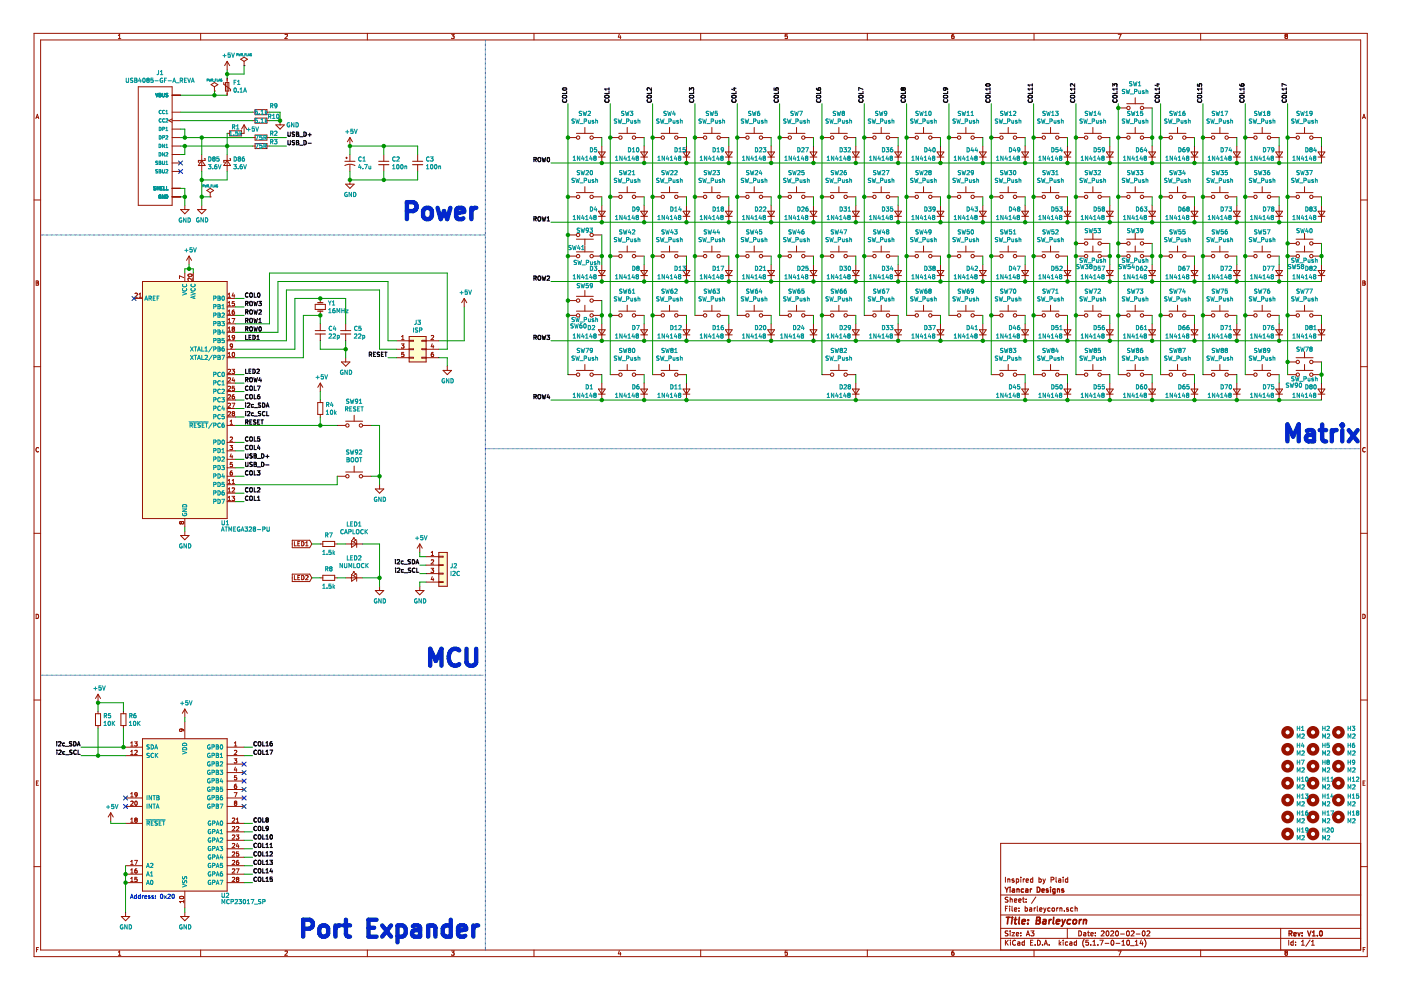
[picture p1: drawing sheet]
<svg xmlns="http://www.w3.org/2000/svg" width="297mm" height="210mm" viewBox="0 0 297 210" stroke-linecap="round" stroke-linejoin="round" font-family="sans-serif">
<path d="M.1 0h297v209.9h-297z" fill-rule="evenodd" fill="#fff" stroke="#fff" stroke-width=".21"/>
<g fill="none" stroke="#981200" stroke-width=".21">
<path d="M7.2 7.1h282.7v195.7h-282.7zM8.6 8.5h279.9v192.9h-279.9zM25.1 8.2h.5M25.1 7.5l.3-.2v.9M29.3 18.4h7.2v25.1h-7.2zM42.5 7.1v1.4M44.7 18l.8-.5 .7 .5-.7 .4zM45.5 19.3h.1M45.5 18.4v.9M47.4 17.5v.4l1.5 1v.4M47.8 17.5h.7v1.8h-.7zM48.2 13v1.8"/>
<path d="M48.2 16.6v3.6M48.2 13l-.6 .9M48.2 13l.5 .9M51 12.6l.8-.5 .7 .5-.7 .4zM51.8 13.9h.1M51.8 13v.9M60.4 7.3h.4l.1 .2-.5 .7h.5M77.9 7.1v1.4M95.7 7.3h.6l-.3 .3 .3 .1v.4h-.6M113.2 7.1v1.4M131.3 7.2l-.2 .7h.6M131.5 7.6v.6"/>
<path d="M148.6 7.1v1.4M166.4 8.1h.5M166.9 7.3h-.4l-.1 .4 .5-.1v.5M166.9 8.1h.1M183.9 7.1v1.4M201.8 7.8l.1-.2 .4 .2-.1 .3h-.3M201.8 8.1h.1M202.2 7.3l-.4 .2v.6M219.2 7.1v1.4M237.1 7.3h.6l-.4 .9M254.6 7.1v1.4M272.6 7.6l-.2 .2 .2 .4 .4-.2-.2-.4"/>
<path d="M272.6 7.6l-.2-.1 .2-.2h.3l-.1 .3M272.6 7.6h.2M7.6 25.1l.3-.9 .3 .9M7.7 24.9h.4M36.5 29.2h1.8M36.5 23.8h1.8M36.5 25.6h1.8M36.5 20.2h1.8M36.5 25.2l-.7 .4 .7 .3M36.5 27.4h1.8M36.5 31h1.8M36.5 32.8h1.8"/>
<path d="M36.5 34.6h1.8M36.5 36.4h1.8M36.5 39.9h1.8M42.8 32.8v3.6M42.8 34l.7 1.1h-1.4zM43.3 33.7h.2v.3h-1.4v.4h.1M48.2 28.3h.5M48.2 32.8v3.6M48.2 34l.7 1.1h-1.5zM48.7 33.7h.2v.3h-1.5v.4h.2M48.7 27.7h2.5v1.1h-2.5zM51.8 26.5v1.8h-.6"/>
<path d="M51.8 26.5l-.6 .9M51.8 26.5l.5 .9M53.5 29.2h.6M53.5 23.8h.6M53.5 25.6h.6M53.5 31h.6M54.1 23.2h2.5v1.1h-2.5zM54.1 25h2.5v1.1h-2.5zM54.1 28.6h2.5v1.1h-2.5zM54.1 30.4h2.5v1.1h-2.5zM56.6 29.2h.5M56.6 23.8h.5"/>
<path d="M56.6 25.6h.5M56.6 31h.5M58.5 26.5h1.8l-.9 .9zM59.4 25.6v.9M73.3 39h1.8l-.9 .9zM73.3 33.5h.4M73.5 33.3v.4M74.2 29.2v1.8M74.2 32.8v1.4M74.2 34.9v1.5M74.2 38.1v.9M74.2 29.2l-.5 .9"/>
<path d="M74.2 29.2l.5 .9M81.4 32.8v1.4M81.4 34.9v1.5M88.6 32.8v1.4M88.6 34.9v1.5M120.4 29.2h1.8M122.2 28.3h3.6M124 27v1.3M124 39.6v1.2M125.8 29.2h1.8M126.9 33.3h1.4M126.9 32.2h1.4l-.7 1.1z"/>
<path d="M127.6 31v3.6M129.4 29.2h1.8M131.2 28.3h3.6M133 27v1.3M133 39.6v1.2M134.8 29.2h1.8M135.9 33.3h1.4M135.9 32.2h1.4l-.7 1.1zM136.6 31v3.6M138.4 29.2h1.8M140.2 28.3h3.6M142 27v1.3"/>
<path d="M142 39.6v1.2M143.8 29.2h1.7M144.8 33.3h1.5M144.8 32.2h1.5l-.8 1.1zM145.5 31v3.6M147.3 29.2h1.8M149.1 28.3h3.6M150.9 27v1.3M150.9 39.6v1.2M152.7 29.2h1.8M153.8 33.3h1.4M153.8 32.2h1.4l-.7 1.1z"/>
<path d="M154.5 31v3.6M156.3 29.2h1.8M158.1 28.3h3.6M159.9 27v1.3M159.9 39.6v1.2M161.7 29.2h1.8M162.8 33.3h1.4M162.8 32.2h1.4l-.7 1.1zM163.5 31v3.6M165.3 29.2h1.8M167.1 28.3h3.6M168.9 27v1.3"/>
<path d="M168.9 39.6v1.2M170.7 29.2h1.8M171.8 33.3h1.4M171.8 32.2h1.4l-.7 1.1zM172.5 31v3.6M174.3 29.2h1.8M176.1 28.3h3.6M177.9 27v1.3M177.9 39.6v1.2M179.7 29.2h1.7M180.7 33.3h1.5M180.7 32.2h1.5l-.8 1.1z"/>
<path d="M181.4 31v3.6M183.2 29.2h1.8M185 28.3h3.6M186.8 27v1.3M186.8 39.6v1.2M188.6 29.2h1.8M189.7 33.3h1.4M189.7 32.2h1.4l-.7 1.1zM190.4 31v3.6M192.2 29.2h1.8M194 28.3h3.6M195.8 27v1.3"/>
<path d="M195.8 39.6v1.2M197.6 29.2h1.8M198.7 33.3h1.4M198.7 32.2h1.4l-.7 1.1zM199.4 31v3.6M201.2 29.2h1.8M203 28.3h3.6M204.8 27v1.3M204.8 39.6v1.2M206.6 29.2h1.8M207.7 33.3h1.4M207.7 32.2h1.4l-.7 1.1z"/>
<path d="M208.4 31v3.6M210.2 29.2h1.8M212 28.3h3.6M213.8 27v1.3M213.8 39.6v1.2M215.6 29.2h1.7M216.6 33.3h1.5M216.6 32.2h1.5l-.8 1.1zM217.3 31v3.6M219.1 29.2h1.8M220.9 28.3h3.6M222.7 27v1.3"/>
<path d="M222.7 39.6v1.2M224.5 29.2h1.8M225.6 33.3h1.4M225.6 32.2h1.4l-.7 1.1zM226.3 31v3.6M228.1 29.2h1.8M229.9 28.3h3.6M231.7 27v1.3M231.7 39.6v1.2M233.5 29.2h1.8M234.6 33.3h1.4M234.6 32.2h1.4l-.7 1.1z"/>
<path d="M235.3 31v3.6M237.1 29.2h1.8M237.1 22.9h1.8M238.9 28.3h3.6M238.9 22h3.6M240.7 20.7v1.3M240.7 27v1.3M240.7 39.6v1.2M242.5 29.2h1.8M242.5 22.9h1.8M243.6 33.3h1.4M243.6 32.2h1.4l-.7 1.1z"/>
<path d="M244.3 31v3.6M246.1 29.2h1.8M247.9 28.3h3.6M249.7 27v1.3M249.7 39.6v1.2M251.5 29.2h1.8M252.5 33.3h1.5M252.5 32.2h1.5l-.7 1.1zM253.3 31v3.6M255 29.2h1.8M256.8 28.3h3.6M258.6 27v1.3"/>
<path d="M258.6 39.6v1.2M260.4 29.2h1.8M261.5 33.3h1.4M261.5 32.2h1.4l-.7 1.1zM262.2 31v3.6M264 29.2h1.8M265.8 28.3h3.6M267.6 27v1.3M267.6 39.6v1.2M269.4 29.2h1.8M270.5 33.3h1.4M270.5 32.2h1.4l-.7 1.1z"/>
<path d="M271.2 31v3.6M273 29.2h1.8M274.8 28.3h3.6M276.6 27v1.3M276.6 39.6v1.2M278.4 29.2h1.8M279.5 33.3h1.4M279.5 32.2h1.4l-.7 1.1zM280.2 31v3.6M288.9 25.1l.3-.9 .3 .9M289 24.9h.4M7.2 42.4h1.4"/>
<path d="M7.7 59.6l.4 .1-.1 .3 .2 .2-.2 .3h-.3zM7.7 60h.3M30.2 59.7h18v50.3h-18zM36.5 41.7h1.8M38.3 44.4h1.8l-.9 .9zM39 58.9l-.9-.4v.6M39.2 43.5v.9M39.2 57.9v1.8M39.9 58.2a.43 .43 0 0 1 .5-.2 .43 .43 0 0 1 .3 .5 .53 .53 0 0 1-.9-.2zM40.1 54.3l-.6 .9M40.1 54.3v1.8M40.1 54.3l.5 .9"/>
<path d="M40.7 59v.5l-.6-.5-.3 .1 .1 .4M41 57.9v1.8M41.9 44.4h1.8l-.9 .9zM42.8 43.5v.9M43.9 40.4l.7-.5 .7 .5-.7 .4zM44.6 41.7h.1M44.6 40.8v.9M120.4 41.7h1.8M120.4 54.3h1.8M120.4 49.8h1.8M122.2 40.8h3.6M122.2 53.4h3.6"/>
<path d="M122.2 50.7h3.6M124 50.7v1.3M124 52.1v1.3M125.8 41.7h1.8M125.8 54.3h1.8M125.8 49.8h1.8M126.9 45.9h1.4M126.9 44.8h1.4l-.7 1.1zM126.9 58.4h1.4M126.9 57.4h1.4l-.7 1zM127.6 43.5v3.6M127.6 56.1v3.6"/>
<path d="M129.4 41.7h1.8M129.4 54.3h1.8M131.2 40.8h3.6M131.2 53.4h3.6M133 52.1v1.3M134.8 41.7h1.8M134.8 54.3h1.8M135.9 45.9h1.4M135.9 44.8h1.4l-.7 1.1zM135.9 58.4h1.4M135.9 57.4h1.4l-.7 1zM136.6 43.5v3.6"/>
<path d="M136.6 56.1v3.6M138.4 41.7h1.8M138.4 54.3h1.8M140.2 40.8h3.6M140.2 53.4h3.6M142 52.1v1.3M143.8 41.7h1.7M143.8 54.3h1.7M144.8 45.9h1.5M144.8 44.8h1.5l-.8 1.1zM144.8 58.4h1.5M144.8 57.4h1.5l-.8 1z"/>
<path d="M145.5 43.5v3.6M145.5 56.1v3.6M147.3 41.7h1.8M147.3 54.3h1.8M149.1 40.8h3.6M149.1 53.4h3.6M150.9 52.1v1.3M152.7 41.7h1.8M152.7 54.3h1.8M153.8 45.9h1.4M153.8 44.8h1.4l-.7 1.1zM153.8 58.4h1.4"/>
<path d="M153.8 57.4h1.4l-.7 1zM154.5 43.5v3.6M154.5 56.1v3.6M156.3 41.7h1.8M156.3 54.3h1.8M158.1 40.8h3.6M158.1 53.4h3.6M159.9 52.1v1.3M161.7 41.7h1.8M161.7 54.3h1.8M162.8 45.9h1.4M162.8 44.8h1.4l-.7 1.1z"/>
<path d="M162.8 58.4h1.4M162.8 57.4h1.4l-.7 1zM163.5 43.5v3.6M163.5 56.1v3.6M165.3 41.7h1.8M165.3 54.3h1.8M167.1 40.8h3.6M167.1 53.4h3.6M168.9 52.1v1.3M170.7 41.7h1.8M170.7 54.3h1.8M171.8 45.9h1.4"/>
<path d="M171.8 44.8h1.4l-.7 1.1zM171.8 58.4h1.4M171.8 57.4h1.4l-.7 1zM172.5 43.5v3.6M172.5 56.1v3.6M174.3 41.7h1.8M174.3 54.3h1.8M176.1 40.8h3.6M176.1 53.4h3.6M177.9 52.1v1.3M179.7 41.7h1.7M179.7 54.3h1.7"/>
<path d="M180.7 45.9h1.5M180.7 44.8h1.5l-.8 1.1zM180.7 58.4h1.5M180.7 57.4h1.5l-.8 1zM181.4 43.5v3.6M181.4 56.1v3.6M183.2 41.7h1.8M183.2 54.3h1.8M185 40.8h3.6M185 53.4h3.6M186.8 52.1v1.3M188.6 41.7h1.8"/>
<path d="M188.6 54.3h1.8M189.7 45.9h1.4M189.7 44.8h1.4l-.7 1.1zM189.7 58.4h1.4M189.7 57.4h1.4l-.7 1zM190.4 43.5v3.6M190.4 56.1v3.6M192.2 41.7h1.8M192.2 54.3h1.8M194 40.8h3.6M194 53.4h3.6M195.8 52.1v1.3"/>
<path d="M197.6 41.7h1.8M197.6 54.3h1.8M198.7 45.9h1.4M198.7 44.8h1.4l-.7 1.1zM198.7 58.4h1.4M198.7 57.4h1.4l-.7 1zM199.4 43.5v3.6M199.4 56.1v3.6M201.2 41.7h1.8M201.2 54.3h1.8M203 40.8h3.6M203 53.4h3.6"/>
<path d="M204.8 52.1v1.3M206.6 41.7h1.8M206.6 54.3h1.8M207.7 45.9h1.4M207.7 44.8h1.4l-.7 1.1zM207.7 58.4h1.4M207.7 57.4h1.4l-.7 1zM208.4 43.5v3.6M208.4 56.1v3.6M210.2 41.7h1.8M210.2 54.3h1.8M212 40.8h3.6"/>
<path d="M212 53.4h3.6M213.8 52.1v1.3M215.6 41.7h1.7M215.6 54.3h1.7M216.6 45.9h1.5M216.6 44.8h1.5l-.8 1.1zM216.6 58.4h1.5M216.6 57.4h1.5l-.8 1zM217.3 43.5v3.6M217.3 56.1v3.6M219.1 41.7h1.8M219.1 54.3h1.8"/>
<path d="M220.9 40.8h3.6M220.9 53.4h3.6M222.7 52.1v1.3M224.5 41.7h1.8M224.5 54.3h1.8M225.6 45.9h1.4M225.6 44.8h1.4l-.7 1.1zM225.6 58.4h1.4M225.6 57.4h1.4l-.7 1zM226.3 43.5v3.6M226.3 56.1v3.6M228.1 41.7h1.8"/>
<path d="M228.1 54.3h1.8M228.1 51.6h1.8M229.9 40.8h3.6M229.9 53.4h3.6M229.9 50.7h3.6M231.7 49.5v1.2M231.7 52.1v1.3M233.5 41.7h1.8M233.5 54.3h1.8M233.5 51.6h1.8M234.6 45.9h1.4M234.6 44.8h1.4l-.7 1.1z"/>
<path d="M234.6 58.4h1.4M234.6 57.4h1.4l-.7 1zM235.3 43.5v3.6M235.3 56.1v3.6M237.1 41.7h1.8M237.1 54.3h1.8M237.1 51.6h1.8M238.9 40.8h3.6M238.9 53.4h3.6M238.9 50.7h3.6M240.7 49.5v1.2M240.7 52.1v1.3"/>
<path d="M242.5 41.7h1.8M242.5 54.3h1.8M242.5 51.6h1.8M243.6 45.9h1.4M243.6 44.8h1.4l-.7 1.1zM243.6 58.4h1.4M243.6 57.4h1.4l-.7 1zM244.3 43.5v3.6M244.3 56.1v3.6M246.1 41.7h1.8M246.1 54.3h1.8M247.9 40.8h3.6"/>
<path d="M247.9 53.4h3.6M249.7 52.1v1.3M251.5 41.7h1.8M251.5 54.3h1.8M252.5 45.9h1.5M252.5 44.8h1.5l-.7 1.1zM252.5 58.4h1.5M252.5 57.4h1.5l-.7 1zM253.3 43.5v3.6M253.3 56.1v3.6M255 41.7h1.8M255 54.3h1.8"/>
<path d="M256.8 40.8h3.6M256.8 53.4h3.6M258.6 52.1v1.3M260.4 41.7h1.8M260.4 54.3h1.8M261.5 45.9h1.4M261.5 44.8h1.4l-.7 1.1zM261.5 58.4h1.4M261.5 57.4h1.4l-.7 1zM262.2 43.5v3.6M262.2 56.1v3.6M264 41.7h1.8"/>
<path d="M264 54.3h1.8M265.8 40.8h3.6M265.8 53.4h3.6M267.6 52.1v1.3M269.4 41.7h1.8M269.4 54.3h1.8M270.5 45.9h1.4M270.5 44.8h1.4l-.7 1.1zM270.5 58.4h1.4M270.5 57.4h1.4l-.7 1zM271.2 43.5v3.6M271.2 56.1v3.6"/>
<path d="M273 41.7h1.8M273 54.3h1.8M273 51.6h1.8M274.8 40.8h3.6M274.8 53.4h3.6M274.8 50.7h3.6M276.6 49.5v1.2M276.6 52.1v1.3M278.4 41.7h1.8M278.4 54.3h1.8M278.4 51.6h1.8M279.5 45.9h1.4"/>
<path d="M279.5 44.8h1.4l-.7 1.1zM279.5 58.4h1.4M279.5 57.4h1.4l-.7 1zM280.2 43.5v3.6M280.2 56.1v3.6M288.5 42.4h1.4M288.9 59.6l.5 .1-.2 .3 .3 .2-.2 .3h-.4zM288.9 60h.3M7.2 77.7h1.4M28.4 63.3h1.8M28.6 62.2l.4-.1 .1 .3-.5 .6h.5M29.5 63h.5"/>
<path d="M29.5 62.4l.2-.3v.9M48.2 66.9h1.8M48.2 75.8h1.8M48.2 79.4h1.8M48.2 63.3h1.8M48.2 65.1h1.8M48.2 68.7h1.8M48.2 70.5h1.8M48.2 72.3h1.8M48.2 74h1.8M48.4 78.4l.3-.1 .2 .3-.6 .6h.6M48.4 75.6h.5"/>
<path d="M48.4 62.4l.2-.3v.9M48.4 64.2l.2-.3v.9M48.4 66l.2-.3v.9M48.4 67.8l.2-.3v.9M48.4 69.6l.2-.3v.9M48.4 71.4l.2-.3v.9M48.4 75l.2-.3v.9M48.4 63h.5M48.4 64.8h.5M48.4 66.6h.5M48.4 68.4h.5M48.4 70.2h.5"/>
<path d="M48.4 72h.5M49.2 67.5h.6l-.4 .9M49.2 78.3h.5l-.3 .3 .3 .1M49.2 66.1v.4l.2 .1 .3-.1v-.3M49.2 73h-.3l-.1 .3 .2 .2 .3-.2M49.2 73h.1M49.3 64.3l-.1 .1M49.3 64.3h.4M49.3 66.2l-.1 .1M49.3 73v.6l-.4 .2M49.3 74.8l.1-.1a.44 .44 0 0 1 .4 .5 .44 .44 0 0 1-.5 .4l-.1-.3zM49.4 69.7l-.2 .2 .2 .3 .3-.1-.1-.4"/>
<path d="M49.4 69.7h.2M49.4 62.1l-.2 .6h.6M49.7 62.5v.5M49.7 64.3v.1M49.7 65.7l-.4 .1-.1 .3M49.7 66.1v.1M49.7 66.1l-.4 .1M49.7 69.7h-.1M49.7 78.7h.1M49.7 69.6v-.2l-.3-.1-.2 .2 .2 .2M49.7 64.4v.4l-.5-.1M49.7 78.7v.5l-.5-.1"/>
<path d="M49.7 63.9h-.4l-.1 .5M49.7 69.6v.1M49.7 71.5l-.4 .1v-.4l.3-.1 .1 .2v.5l-.4 .2M66.8 64.5h2.2v1.1h-2.2zM67.9 63.3v.9M67.9 66v.9M67.9 68.7v1.4M67.9 70.8v1.5M72.4 76.7h1.8l-.9 .9zM73.3 68.7v1.4M73.3 70.8v1.5M73.3 75.8v.9"/>
<path d="M84.1 75.8h2.7M84.1 72.3h2.7M84.1 74h2.7M85.1 72.9h.6l-.3 .4h.2l.1 .4-.2 .1-.4-.1M85.1 72h.6M85.1 71.4l.3-.3v.9M85.6 74.7h-.4l-.1 .4h.4l.2 .3-.2 .2-.4-.1M86.8 71.4h3.5v5.3h-3.5zM86.8 75.8h.9v.1h-.9M86.8 72.2h.9v.1h-.9M86.8 74h.9v.1h-.9M90.3 75.8h2.7"/>
<path d="M90.3 72.3h2.7M90.3 74h2.7M90.3 75.8h-.9v.1h.9M90.3 72.2h-.9v.1h.9M90.3 74h-.9v.1h.9M91.4 71.2l.4-.1 .1 .3-.5 .6h.5M91.6 72.9l-.2 .6h.6M91.9 74.7h-.2a.56 .56 0 0 0-.1 .9h.3v-.4l-.1-.1-.4 .1M91.9 73.2v.6M93.9 78.5h1.8l-.9 .9zM94.8 77.6v.9M98.4 63.3l-.5 .9"/>
<path d="M98.4 63.3v1.8M98.4 63.3l.6 .9M120.4 66.9h1.8M120.4 79.4h1.8M120.4 63.7h1.8M122.2 66h3.6M122.2 78.5h3.6M122.2 62.8h3.6M124 61.6v1.2M124 64.7v1.3M124 77.3v1.2M125.8 66.9h1.8"/>
<path d="M125.8 79.4h1.8M125.8 63.7h1.8M126.9 71h1.4M126.9 69.9h1.4l-.7 1.1zM127.6 68.7v3.6M129.4 66.9h1.8M129.4 79.4h1.8M131.2 66h3.6M131.2 78.5h3.6M133 64.7v1.3M133 77.3v1.2M134.8 66.9h1.8"/>
<path d="M134.8 79.4h1.8M135.9 71h1.4M135.9 69.9h1.4l-.7 1.1zM136.6 68.7v3.6M138.4 66.9h1.8M138.4 79.4h1.8M140.2 66h3.6M140.2 78.5h3.6M142 64.7v1.3M142 77.3v1.2M143.8 66.9h1.7M143.8 79.4h1.7"/>
<path d="M144.8 71h1.5M144.8 69.9h1.5l-.8 1.1zM145.5 68.7v3.6M147.3 66.9h1.8M149.1 66h3.6M150.9 64.7v1.3M152.7 66.9h1.8M153.8 71h1.4M153.8 69.9h1.4l-.7 1.1zM154.5 68.7v3.6M156.3 66.9h1.8M158.1 66h3.6"/>
<path d="M159.9 64.7v1.3M161.7 66.9h1.8M162.8 71h1.4M162.8 69.9h1.4l-.7 1.1zM163.5 68.7v3.6M165.3 66.9h1.8M167.1 66h3.6M168.9 64.7v1.3M170.7 66.9h1.8M171.8 71h1.4M171.8 69.9h1.4l-.7 1.1zM172.5 68.7v3.6"/>
<path d="M174.3 66.9h1.8M174.3 79.4h1.8M176.1 66h3.6M176.1 78.5h3.6M177.9 64.7v1.3M177.9 77.3v1.2M179.7 66.9h1.7M179.7 79.4h1.7M180.7 71h1.5M180.7 69.9h1.5l-.8 1.1zM181.4 68.7v3.6M183.2 66.9h1.8"/>
<path d="M185 66h3.6M186.8 64.7v1.3M188.6 66.9h1.8M189.7 71h1.4M189.7 69.9h1.4l-.7 1.1zM190.4 68.7v3.6M192.2 66.9h1.8M194 66h3.6M195.8 64.7v1.3M197.6 66.9h1.8M198.7 71h1.4M198.7 69.9h1.4l-.7 1.1z"/>
<path d="M199.4 68.7v3.6M201.2 66.9h1.8M203 66h3.6M204.8 64.7v1.3M206.6 66.9h1.8M207.7 71h1.4M207.7 69.9h1.4l-.7 1.1zM208.4 68.7v3.6M210.2 66.9h1.8M210.2 79.4h1.8M212 66h3.6M212 78.5h3.6"/>
<path d="M213.8 64.7v1.3M213.8 77.3v1.2M215.6 66.9h1.7M215.6 79.4h1.7M216.6 71h1.5M216.6 69.9h1.5l-.8 1.1zM217.3 68.7v3.6M219.1 66.9h1.8M219.1 79.4h1.8M220.9 66h3.6M220.9 78.5h3.6M222.7 64.7v1.3"/>
<path d="M222.7 77.3v1.2M224.5 66.9h1.8M224.5 79.4h1.8M225.6 71h1.4M225.6 69.9h1.4l-.7 1.1zM226.3 68.7v3.6M228.1 66.9h1.8M228.1 79.4h1.8M229.9 66h3.6M229.9 78.5h3.6M231.7 64.7v1.3M231.7 77.3v1.2"/>
<path d="M233.5 66.9h1.8M233.5 79.4h1.8M234.6 71h1.4M234.6 69.9h1.4l-.7 1.1zM235.3 68.7v3.6M237.1 66.9h1.8M237.1 79.4h1.8M238.9 66h3.6M238.9 78.5h3.6M240.7 64.7v1.3M240.7 77.3v1.2M242.5 66.9h1.8"/>
<path d="M242.5 79.4h1.8M243.6 71h1.4M243.6 69.9h1.4l-.7 1.1zM244.3 68.7v3.6M246.1 66.9h1.8M246.1 79.4h1.8M247.9 66h3.6M247.9 78.5h3.6M249.7 64.7v1.3M249.7 77.3v1.2M251.5 66.9h1.8M251.5 79.4h1.8"/>
<path d="M252.5 71h1.5M252.5 69.9h1.5l-.7 1.1zM253.3 68.7v3.6M255 66.9h1.8M255 79.4h1.8M256.8 66h3.6M256.8 78.5h3.6M258.6 64.7v1.3M258.6 77.3v1.2M260.4 66.9h1.8M260.4 79.4h1.8M261.5 71h1.4"/>
<path d="M261.5 69.9h1.4l-.7 1.1zM262.2 68.7v3.6M264 66.9h1.8M264 79.4h1.8M265.8 66h3.6M265.8 78.5h3.6M267.6 64.7v1.3M267.6 77.3v1.2M269.4 66.9h1.8M269.4 79.4h1.8M270.5 71h1.4M270.5 69.9h1.4l-.7 1.1z"/>
<path d="M271.2 68.7v3.6M273 66.9h1.8M273 76.7h1.8M273 79.4h1.8M274.8 66h3.6M274.8 75.8h3.6M274.8 78.5h3.6M276.6 64.7v1.3M276.6 74.6v1.2M276.6 77.3v1.2M278.4 66.9h1.8M278.4 76.7h1.8"/>
<path d="M278.4 79.4h1.8M279.5 71h1.4M279.5 69.9h1.4l-.7 1.1zM280.2 68.7v3.6M288.5 77.7h1.4M8.2 95a.41 .41 0 0 0-.6 .4 .41 .41 0 0 0 .6 .3M48.2 90.2h1.8M48.2 93.8h1.8M48.2 81.2h1.8M48.2 83h1.8M48.2 84.8h1.8M48.2 86.6h1.8"/>
<path d="M48.2 88.4h1.8M48.2 95.6h1.8M48.2 97.4h1.8M48.2 99.2h1.8M48.4 87.4l.3-.1 .2 .2-.6 .7h.6M48.4 80.2l.3-.1 .2 .2-.6 .7h.6M48.4 82l.3-.1 .2 .2-.6 .7h.6M48.4 83.8l.3-.1 .2 .2-.6 .7h.6M48.4 85.6l.3-.1 .2 .2-.6 .7h.6M48.8 94.5h.5l-.3 .3 .2 .1M48.8 90h.5M48.8 89.3l.3-.2v.9"/>
<path d="M48.8 92.8l.3-.1 .2 .2-.5 .7h.5M49 96.2l-.2 .6h.5M49.2 85.5h.6l-.4 .9M49.2 96.6v.6M49.2 99.8h-.1a.56 .56 0 0 0-.1 .9h.2l.1-.3-.2-.2-.3 .2M49.2 94.9h.1M49.3 94.9l-.1 .4h-.4M49.3 98h-.5v.5l.3-.1 .2 .4-.2 .1h-.3M49.4 87.7l-.2 .1 .2 .4 .3-.2v-.3M49.4 87.7h.2M49.4 80.1l-.2 .6h.6M49.6 87.7h.1"/>
<path d="M49.7 87.3l-.4 .1 .1 .3M49.7 80.4v.6M49.7 83.7l-.4 .1-.1 .3 .1 .4h.4v-.4l-.3-.1-.2 .2M49.7 87.3v.1M49.7 87.7h.1M49.7 81.9h-.4l-.1 .4 .4-.1 .1 .4-.1 .2-.4-.1M49.7 87.4l-.1 .3M67.4 85.4h1v2.5h-1zM67.9 81.2l-.5 .9M67.9 81.2v1.8M67.9 84.8v.6M67.9 87.9v.5"/>
<path d="M67.9 81.2l.5 .9M71.5 90.2h1.8M73.3 89.3h3.6M75.1 88.1v1.2M75.1 98.8v1.3M76.9 90.2h1.8M126.9 83.6h1.4M126.9 82.5h1.4l-.7 1.1zM127.6 81.2v3.6M135.9 83.6h1.4M135.9 82.5h1.4l-.7 1.1zM136.6 81.2v3.6"/>
<path d="M144.8 83.6h1.5M144.8 82.5h1.5l-.8 1.1zM145.5 81.2v3.6M180.7 83.6h1.5M180.7 82.5h1.5l-.8 1.1zM181.4 81.2v3.6M216.6 82.5h1.5l-.8 1.1zM216.6 83.6h1.5M217.3 81.2v3.6M225.6 83.6h1.4M225.6 82.5h1.4l-.7 1.1zM226.3 81.2v3.6"/>
<path d="M234.6 83.6h1.4M234.6 82.5h1.4l-.7 1.1zM235.3 81.2v3.6M243.6 83.6h1.4M243.6 82.5h1.4l-.7 1.1zM244.3 81.2v3.6M252.5 83.6h1.5M252.5 82.5h1.5l-.7 1.1zM253.3 81.2v3.6M261.5 83.6h1.4M261.5 82.5h1.4l-.7 1.1zM262.2 81.2v3.6"/>
<path d="M270.5 83.6h1.4M270.5 82.5h1.4l-.7 1.1zM271.2 81.2v3.6M279.5 83.6h1.4M279.5 82.5h1.4l-.7 1.1zM280.2 81.2v3.6M289.5 95a.41 .41 0 0 0-.6 .4 .41 .41 0 0 0 .6 .3M7.2 113.1h1.4M38.3 113.5h1.8l-.9 .9zM38.4 110.8l.2-.2 .4 .2-.2 .3-.4-.2M38.4 110.8l-.1-.2-.2 .2 .1 .3 .2-.2M38.4 110.8v.1"/>
<path d="M39.2 110v1.7M39.2 112.6v.9M48.2 101h1.8M48.2 102.8h1.8M48.2 104.6h1.8M48.2 106.4h1.8M48.4 101.9l.2-.3v.9M48.4 103.7l.2-.3v.9M48.4 105.5l.2-.3v.9M48.4 102.5h.5M48.4 104.3h.5M48.4 106.1h.5"/>
<path d="M49.2 105.2h.5l-.3 .4h.3M49.2 103.5l.4-.1 .1 .3-.5 .6h.5M49.2 102.5h.5M49.2 101.9l.3-.3v.9M49.7 105.6v.1M49.7 105.7v.4l-.5-.1M62 114.5h3.7l.4 .8-.4 .8h-3.7zM62.4 114.8v.9h.4M63.1 115.3h.3M63.6 114.8h-.5v.9h.5M64 114.8a.45 .45 0 0 1 .5 .5 .45 .45 0 0 1-.5 .4zM64.8 115.7h.5"/>
<path d="M64.8 115.1l.3-.3v.9M67.9 115.3h.5M68.4 114.8h2.6v1.1h-2.6zM71 115.3h.5M71.5 101h1.8M73.3 100.1h3.6M73.3 115.3h3.6M74.5 114.6l1.1 .7-1.1 .8zM74.9 114.1h.2M75.1 114.1v.2M75.1 114.1l-.4 .3M75.3 114.4h.1"/>
<path d="M75.4 114.4l-.3 .4M75.4 114.4v.2M75.6 114.6v1.5M76.9 101h1.8M79.6 103.7h1.8l-.9 .9zM80.5 102.8v.9M89 115.3v1.8M89 115.3l-.5 .9M89 115.3l.5 .9M90.3 118h2.7M90.3 119.8h2.7M91.4 117.8h.5"/>
<path d="M91.4 117.1l.3-.2v.9M91.4 118.8l.4-.1 .1 .2-.5 .7h.5M93 117.1h1.8v7.2h-1.8zM93 117.9h.9v.2h-.9M93 119.7h.9v.2h-.9M288.5 113.1h1.4M7.7 130.2a.46 .46 0 0 1 .5 .5 .46 .46 0 0 1-.5 .5zM62 121.7h3.7l.4 .8-.4 .8h-3.7zM62.4 122v.9h.4M63.1 122.4h.3M63.6 122h-.5v.9h.5M64 122a.45 .45 0 0 1 .5 .5 .45 .45 0 0 1-.5 .4z"/>
<path d="M64.8 122.1l.3-.1 .2 .3-.5 .6h.5M67.9 122.5h.5M68.4 122h2.6v1.1h-2.6zM71 122.5h.5M73.3 122.5h3.6M74.5 121.8l1.1 .7-1.1 .7zM74.9 121.3h.2M75.1 121.3v.1M75.1 121.3l-.4 .3M75.3 121.6h.1M75.4 121.6v.2M75.4 121.6l-.3 .4"/>
<path d="M75.6 121.8v1.4M79.6 125.2h1.8l-.9 .9zM80.5 124.3v.9M88.1 125.2h1.8l-.9 .9zM89 124.3v.9M90.3 121.6h2.7M90.3 123.4h2.7M91.4 120.5h.5l-.3 .3 .3 .1v.3l-.1 .2-.4-.1M91.6 122.2l-.2 .7h.6M91.9 122.6v.6M93 123.3h.9v.2h-.9M93 121.5h.9v.2h-.9"/>
<path d="M288.9 130.2a.46 .46 0 0 1 .6 .5 .46 .46 0 0 1-.6 .5zM7.2 148.4h1.4M20.2 151.3h1.1v2.5h-1.1zM20.8 147.2l-.6 .9M20.8 147.2v1.8M20.8 150.8v.5M20.8 153.8v.6M20.8 147.2l.5 .9M25.6 151.3h1.1v2.5h-1.1zM26.2 150.8v.5M26.2 153.8v.6M26.6 158.4h3.6"/>
<path d="M27.7 158.2h.5M27.7 160h.5M27.7 157.5l.3-.2v.9M27.7 159.3l.3-.2v.9M28.5 157.3h.6l-.3 .3 .2 .1 .1 .3-.2 .2-.4-.1M28.6 159.2l.3-.1 .2 .2-.6 .7h.6M30.2 156.6h18v32.3h-18zM38.4 154.6l.2 .4h-.5v-.3l.1-.1 .7 .1 .1 .3M39.2 150.3v1.8M39.2 153v3.6M39.2 150.3l-.6 .9M39.2 150.3l.5 .9"/>
<path d="M48.2 158.4h3.6M49.7 158.2h.5M49.7 157.5l.3-.2v.9M49.7 159.2l.3-.1 .2 .2-.5 .7h.5M288.5 148.4h1.4M7.7 166h.3M8.1 165.6h-.4v.9h.4M23.5 172.3l-.6 .9M23.5 172.3v1.8M23.5 172.3l.5 .9M26.6 160.2h3.6M26.6 174.6h3.6"/>
<path d="M26.6 169.2h3.6M26.6 171h3.6M27.7 168.3l.3-.2v.9M27.7 173.7l.3-.3v.9M27.7 174.3h.5M27.7 169h.5M27.7 169.9h.4l.1 .2-.5 .7h.5M28.6 173.6v.1M28.6 173.7l.2 .1M28.6 173.6l.2-.2 .3 .2M28.7 169.9h.1a.44 .44 0 0 1 .3 .4 .44 .44 0 0 1-.4 .4l-.1-.3zM28.7 169.9h.1"/>
<path d="M28.8 173.8l-.2 .2 .2 .3 .3-.1-.2-.4M28.8 173.8h.1M29.1 168.5l-.4 .1-.1-.5h.3l.2 .1-.1 .5-.3 .3M29.1 173.6v.1M29.1 173.7l-.2 .1M48.2 165.6h3.6M48.2 160.2h3.6M48.2 174.6h3.6M48.2 169.2h3.6M48.2 171h3.6M48.2 176.4h3.6M48.2 178.2h3.6"/>
<path d="M48.2 180h3.6M48.2 162h3.6M48.2 163.8h3.6M48.2 167.4h3.6M49.3 173.5l.3-.1 .2 .3-.6 .6h.6M49.3 175.3l.3-.1 .2 .3-.6 .6h.6M49.3 177.1l.3-.1 .2 .3-.6 .6h.6M49.3 178.9l.3-.1 .2 .3-.6 .6h.6M49.7 168.1h.5l-.3 .9M49.7 160.9h.5l-.3 .3 .2 .1M49.9 170.2l-.2 .2 .2 .4 .3-.2v-.3M49.9 170.2h.1"/>
<path d="M49.9 162.6l-.2 .7h.5M50 170.2l.1 .1M50.1 177h.5l-.3 .4 .3 .1v.3l-.1 .1-.4-.1M50.1 173.7l.3-.3v.9M50.1 174.3h.5M50.1 166.3h-.1a.56 .56 0 0 0-.1 .9l.2-.1 .1-.3-.2-.2-.3 .2M50.1 169.9h-.4l.2 .3M50.1 175.3l.4-.1 .1 .3-.5 .6h.5M50.1 163v.6M50.1 161.3h.1M50.1 169.9h.1M50.1 170.3h.1"/>
<path d="M50.2 161.3l-.1 .4h-.4M50.2 164.5h-.5v.4l.3-.1 .2 .4-.2 .2-.3-.1M50.2 169.9l-.2 .3M50.3 178.8l-.2 .6h.6M50.5 179.1v.6M288.5 178.8h-76.3v22.6M289 166h.3M289.4 165.6h-.4v.9h.4M7.2 183.7h1.4M25.7 194.3h1.8l-.9 .9zM26.6 187.1h3.6M26.6 185.3h3.6"/>
<path d="M26.6 183.6h3.6M26.6 193.4v.9M27.7 182.7l.3-.3v.9M27.7 184.5l.3-.3v.9M27.7 186.3l.3-.3v.9M27.7 186.9h.5M27.7 185.1h.5M27.7 183.3h.5M28.5 182.4h.6l-.3 .9M29 184.2l-.3 .1-.1 .3v.4l.4 .1v-.5h-.2l-.2 .1M29 186h-.4v.4h.3l.2 .3-.2 .2-.3-.1M38.1 190.1a.43 .43 0 0 1 .5-.1 .43 .43 0 0 1 .3 .4 .53 .53 0 0 1-.8-.2z"/>
<path d="M38.3 194.3h1.8l-.9 .9zM39 190.9v.5M39 191.1h-.9l.2 .3M39.2 188.9v3.6M39.2 193.4v.9M48.2 187.1h3.6M48.2 185.3h3.6M48.2 183.6h3.6M48.2 181.8h3.6M49.3 186.1l.3-.1 .2 .3-.6 .6h.6M49.3 184.3l.3-.1 .2 .3-.6 .6h.6M49.3 182.5l.3-.1 .2 .3-.6 .6h.6"/>
<path d="M49.3 180.7l.3-.1 .2 .3-.6 .6h.6M50.1 184.2h.6l-.4 .9M50.1 186.2l.2-.2 .3 .2M50.1 186.2h.1M50.1 186.2l.2 .2M50.3 186.4l-.2 .2 .2 .3 .3-.2-.1-.3M50.3 186.4h.2M50.5 182.4l-.3 .1-.1 .3 .1 .4 .3 .1v-.5h-.2l-.2 .1M50.6 180.6h-.4l-.1 .5 .4-.1 .1 .4-.1 .1-.4-.1M50.6 186.2h.1M50.6 186.2l-.1 .2M212.2 199h76.3"/>
<path d="M212.2 196.8h76.3M212.2 194h76.3M212.2 189.8h76.3M213.2 186v1.1M213.2 199.3v1.1M213.2 192.6h.3M213.2 190.6v.1M213.2 190.7l.4 .1 .1 .3-.2 .2-.4-.1M213.3 199.8l.5 .6M213.7 192.1h-.5v1.1M213.7 186.4v.7M213.7 186.4h.4v.7"/>
<path d="M213.7 197.4h-.5v.4a.44 .44 0 0 1 .5 .5l-.6 .1M213.7 190.3h-.5v.3M213.8 199.3l-.6 .7M214.1 192.1v.1M214.1 192.5v.7M214.2 190.2v1.1M214.2 197.4v.1M214.2 197.7v.7M214.2 190.7l.4-.1v.7M214.2 199.3v.2M214.2 199.7v.7M214.6 197.7h.5l-.5 .7h.5"/>
<path d="M214.6 192.1v.9l.1 .2M215 186.4h-.3l-.1 .1v.2h.4v.3h-.4M215.1 192.8l.5-.1-.1-.2h-.3l-.1 .1v.5h.4M215.1 190.9l.5-.1-.1-.2h-.3l-.1 .1v.5h.4M215.3 199.5a.47 .47 0 0 0-.6 .4 .47 .47 0 0 0 .6 .4M215.5 198.1l.5-.1-.1-.2-.3-.1-.1 .2v.5h.4M215.5 186.4v1M215.5 186.4h.3l.2 .1-.1 .5h-.4M215.8 199.8h.4v.6M216 190.9l.5-.1-.1-.2h-.3l-.1 .1v.5h.4M216 193.1v.1M216 192.5v.1"/>
<path d="M216.2 200l-.5 .2 .2 .2h.3M216.4 197.8v.1M216.4 198.3v.1M216.4 186v.1M216.4 186.4v.7M216.8 190.6h.4M216.9 190.2v.9l.3 .2M216.9 186.4v.7M217.2 199.8l-.3-.1-.2 .2v.4l.5 .1M217.2 199.3v1.1M217.2 186.4l-.3 .1M217.3 192.5h.4l.2 .2-.1 .4h-.5"/>
<path d="M217.3 192.1v1.1M217.5 191.2v.1M217.5 186.7l.6-.1-.1-.2h-.3l-.2 .1 .1 .5h.4M217.5 190.6v.1M217.6 198.4l.3-1 .4 1M217.7 198.1h.5M218.3 192.5h.4l.1 .7M218.5 199.9h.4M218.6 197.4h.6l-.3 .4 .3 .1v.4h-.6M218.8 192.7l-.6 .2 .2 .3 .4-.1M219 186.4h-.3l-.2 .1v.5h.5M219 186v1.1"/>
<path d="M219 199.3h-.5v1.1h.5M219.3 192.5v.7M219.6 192.5l-.3 .2M219.6 190.2l-.9 1.3M219.9 192.1v.9l.2 .2M220 199.3a.54 .54 0 0 1 .6 .6 .54 .54 0 0 1-.6 .5zM220.3 186.4h.3l.2 .1-.1 .5h-.4M220.3 186v1.1M220.4 192.8l.5-.1v-.2h-.3l-.2 .1 .1 .5h.4M221.1 186.4l.3 .7M221.3 192.5l.2 .7M221.4 187.1l-.3 .3"/>
<path d="M221.5 193.2l-.2 .3M221.6 186.4l-.2 .7M221.8 192.5l-.3 .7M222.6 192.5h-.3l-.2 .2 .1 .4h.4M222.8 186.5h.5l.1-.4-.6-.1v1.1M223.1 192.6l.4-.1v.6h-.4zM223.5 192.5v.1M223.9 186v.9l.1 .2M224 192.5v.7M224.4 192.5l-.4 .2M224.5 186.4h.4v.7M224.6 199.3v1.1"/>
<path d="M224.7 192.6l.4-.1 .1 .7M224.7 192.5v.7M224.9 186.6l-.5 .2 .2 .3 .3-.1M225 199.7l-.4 .4M225.4 186v.1M225.4 186.4v.7M225.4 199.3v.2M225.4 199.7v.7M225.7 193.1v.1M226.3 196.8v2.2M226.4 199.8l-.3-.1-.2 .2v.4l.5 .1M226.4 186.4h-.3l-.2 .1v.5h.5"/>
<path d="M226.4 186v1.1M226.5 192.5h-.2l-.2 .1 .1 .2 .3 .1v.2h-.4M226.8 199.8h.4l.1 .6M227.3 200l-.5 .2 .1 .2h.4M227.5 192.5h-.3l-.2 .2v.4h.5M227.9 192.6l.4-.1 .1 .7M227.9 192.1v1.1M228.2 199.8l-.3-.1-.2 .2 .1 .4 .4 .1M228.2 199.3v1.1M228.7 197.4a.53 .53 0 0 1 .6 .5 .53 .53 0 0 1-.6 .5zM229.8 197.8h.4v.6M229.9 199.2a1.21 1.21 0 0 0 0 1.6"/>
<path d="M230.2 198l-.5 .2 .2 .2h.3M230.6 197.7h.4M230.7 197.4v.9l.3 .1M230.8 199.3h-.5l-.1 .6 .5-.1 .1 .5h-.6M231.3 198.1l.5-.1-.1-.2-.3-.1-.1 .2v.5h.4M231.7 199.7l.3-.4v1.1M232.2 198.3v.1M232.2 197.8v.1M233.2 199.3h.7l-.5 1.1M233.5 197.5l.4-.1 .2 .3-.6 .7h.6M234.6 197.5l.2-.1a.51 .51 0 0 1 .3 .5 .51 .51 0 0 1-.4 .5l-.2-.4zM235.5 197.5l.4-.1 .2 .3-.6 .7h.6"/>
<path d="M235.7 199.4l.1-.1a.51 .51 0 0 1 .4 .6 .51 .51 0 0 1-.5 .5l-.1-.4zM236.7 197.4h.1a.51 .51 0 0 1 .4 .5 .51 .51 0 0 1-.5 .5l-.2-.4zM237.6 198h.8M237.9 199.7l.3-.4v1.1M238.9 197.5l.2-.1a.51 .51 0 0 1 .4 .5 .51 .51 0 0 1-.5 .5l-.2-.4zM239 199.5l.1-.2a.51 .51 0 0 1 .4 .6 .51 .51 0 0 1-.5 .5l-.1-.4zM239.8 197.5l.5-.1 .2 .3-.7 .7h.7M240.7 199.7l.3-.4v1.1M240.9 198h.8M242 199.3l-.3 .8h.7M242.2 199.7v.7M242.3 197.5l.1-.1a.51 .51 0 0 1 .4 .5 .51 .51 0 0 1-.5 .5l-.1-.4z"/>
<path d="M242.7 199.2a1.21 1.21 0 0 1 0 1.6M243.2 197.5l.4-.1 .2 .3-.7 .7h.7M271.5 196.8v4.6M273.2 199.3v1.1M274.2 199.8l-.3-.1-.2 .2 .1 .5h.4M274.2 199.3v1.1M274.7 199.8v.1M275.9 199.7l.3-.4v1.1M277.8 199.3l-.9 1.4M278.1 199.7l.3-.4v1.1M288.5 183.7h1.4M7.7 201.3h.3"/>
<path d="M8.2 200.9h-.5v.9M25.1 201.9l.3-.3v.9M25.1 202.5h.5M42.5 201.4v1.4M60.4 201.7l.4-.1 .1 .3-.5 .6h.5M77.9 201.4v1.4M95.7 201.6h.6l-.3 .4 .3 .1v.4h-.6M113.2 201.4v1.4M131.3 201.6l-.2 .6h.6M131.5 201.9v.6M148.6 201.4v1.4M166.4 202.5h.5"/>
<path d="M166.9 201.6h-.4l-.1 .5 .5-.1v.5M166.9 202.5h.1M183.9 201.4v1.4M201.8 202.1l.1-.1 .4 .1-.1 .4h-.3M201.8 202.5h.1M202.2 201.6l-.4 .2v.7M219.2 201.4v1.4M219.5 200.3v.1M221 200.3v.1M221.4 200.4l.3-1.1 .4 1.1M221.5 200.1h.5M222.4 200.3v.1"/>
<path d="M224.7 200l.3 .4M231.3 200.3v.1M231.7 200.4h.6M232.8 200.3v.1M234.3 200h.8M236.6 200h.8M237.1 201.6h.6l-.4 .9M237.9 200.4h.6M239.7 200.5h.8M240.7 200.4h.6M254.6 201.4v1.4M272.6 202l-.2-.2 .2-.2 .3 .1-.1 .3"/>
<path d="M272.6 202l-.2 .2 .2 .3 .4-.1-.2-.4M272.6 202h.2M274.7 200.3v.1M275.9 200.4h.7M278.1 200.4h.6M289 201.3h.3M289.4 200.9h-.4v.9"/>
<circle cx="122.6" cy="29.2" r=".36"/>
<circle cx="125.4" cy="29.2" r=".36"/>
<circle cx="131.5" cy="29.2" r=".36"/>
<circle cx="134.4" cy="29.2" r=".36"/>
<circle cx="140.5" cy="29.2" r=".36"/>
<circle cx="143.4" cy="29.2" r=".36"/>
<circle cx="149.5" cy="29.2" r=".36"/>
<circle cx="152.4" cy="29.2" r=".36"/>
<circle cx="158.5" cy="29.2" r=".36"/>
<circle cx="161.3" cy="29.2" r=".36"/>
<circle cx="167.4" cy="29.2" r=".36"/>
<circle cx="170.3" cy="29.2" r=".36"/>
<circle cx="176.4" cy="29.2" r=".36"/>
<circle cx="179.3" cy="29.2" r=".36"/>
<circle cx="185.4" cy="29.2" r=".36"/>
<circle cx="188.3" cy="29.2" r=".36"/>
<circle cx="194.4" cy="29.2" r=".36"/>
<circle cx="197.2" cy="29.2" r=".36"/>
<circle cx="203.3" cy="29.2" r=".36"/>
<circle cx="206.2" cy="29.2" r=".36"/>
<circle cx="212.3" cy="29.2" r=".36"/>
<circle cx="215.2" cy="29.2" r=".36"/>
<circle cx="221.3" cy="29.2" r=".36"/>
<circle cx="224.2" cy="29.2" r=".36"/>
<circle cx="230.3" cy="29.2" r=".36"/>
<circle cx="233.1" cy="29.2" r=".36"/>
<circle cx="239.3" cy="22.9" r=".36"/>
<circle cx="239.3" cy="29.2" r=".36"/>
<circle cx="242.1" cy="29.2" r=".36"/>
<circle cx="242.1" cy="22.9" r=".36"/>
<circle cx="248.2" cy="29.2" r=".36"/>
<circle cx="251.1" cy="29.2" r=".36"/>
<circle cx="257.2" cy="29.2" r=".36"/>
<circle cx="260.1" cy="29.2" r=".36"/>
<circle cx="266.2" cy="29.2" r=".36"/>
<circle cx="269" cy="29.2" r=".36"/>
<circle cx="275.2" cy="29.2" r=".36"/>
<circle cx="278" cy="29.2" r=".36"/>
<circle cx="122.6" cy="41.7" r=".36"/>
<circle cx="122.6" cy="54.3" r=".36"/>
<circle cx="122.6" cy="49.8" r=".36"/>
<circle cx="125.4" cy="41.7" r=".36"/>
<circle cx="125.4" cy="49.8" r=".36"/>
<circle cx="125.4" cy="54.3" r=".36"/>
<circle cx="131.5" cy="41.7" r=".36"/>
<circle cx="131.5" cy="54.3" r=".36"/>
<circle cx="134.4" cy="41.7" r=".36"/>
<circle cx="134.4" cy="54.3" r=".36"/>
<circle cx="140.5" cy="41.7" r=".36"/>
<circle cx="140.5" cy="54.3" r=".36"/>
<circle cx="143.4" cy="41.7" r=".36"/>
<circle cx="143.4" cy="54.3" r=".36"/>
<circle cx="149.5" cy="41.7" r=".36"/>
<circle cx="149.5" cy="54.3" r=".36"/>
<circle cx="152.4" cy="41.7" r=".36"/>
<circle cx="152.4" cy="54.3" r=".36"/>
<circle cx="158.5" cy="54.3" r=".36"/>
<circle cx="158.5" cy="41.7" r=".36"/>
<circle cx="161.3" cy="54.3" r=".36"/>
<circle cx="161.3" cy="41.7" r=".36"/>
<circle cx="167.4" cy="41.7" r=".36"/>
<circle cx="167.4" cy="54.3" r=".36"/>
<circle cx="170.3" cy="54.3" r=".36"/>
<circle cx="170.3" cy="41.7" r=".36"/>
<circle cx="176.4" cy="41.7" r=".36"/>
<circle cx="176.4" cy="54.3" r=".36"/>
<circle cx="179.3" cy="41.7" r=".36"/>
<circle cx="179.3" cy="54.3" r=".36"/>
<circle cx="185.4" cy="41.7" r=".36"/>
<circle cx="185.4" cy="54.3" r=".36"/>
<circle cx="188.3" cy="41.7" r=".36"/>
<circle cx="188.3" cy="54.3" r=".36"/>
<circle cx="194.4" cy="54.3" r=".36"/>
<circle cx="194.4" cy="41.7" r=".36"/>
<circle cx="197.2" cy="41.7" r=".36"/>
<circle cx="197.2" cy="54.3" r=".36"/>
<circle cx="203.3" cy="41.7" r=".36"/>
<circle cx="203.3" cy="54.3" r=".36"/>
<circle cx="206.2" cy="41.7" r=".36"/>
<circle cx="206.2" cy="54.3" r=".36"/>
<circle cx="212.3" cy="41.7" r=".36"/>
<circle cx="212.3" cy="54.3" r=".36"/>
<circle cx="215.2" cy="41.7" r=".36"/>
<circle cx="215.2" cy="54.3" r=".36"/>
<circle cx="221.3" cy="41.7" r=".36"/>
<circle cx="221.3" cy="54.3" r=".36"/>
<circle cx="224.2" cy="41.7" r=".36"/>
<circle cx="224.2" cy="54.3" r=".36"/>
<circle cx="230.3" cy="51.6" r=".36"/>
<circle cx="230.3" cy="41.7" r=".36"/>
<circle cx="230.3" cy="54.3" r=".36"/>
<circle cx="233.1" cy="54.3" r=".36"/>
<circle cx="233.1" cy="51.6" r=".36"/>
<circle cx="233.1" cy="41.7" r=".36"/>
<circle cx="239.3" cy="54.3" r=".36"/>
<circle cx="239.3" cy="41.7" r=".36"/>
<circle cx="239.3" cy="51.6" r=".36"/>
<circle cx="242.1" cy="54.3" r=".36"/>
<circle cx="242.1" cy="51.6" r=".36"/>
<circle cx="242.1" cy="41.7" r=".36"/>
<circle cx="248.2" cy="41.7" r=".36"/>
<circle cx="248.2" cy="54.3" r=".36"/>
<circle cx="251.1" cy="54.3" r=".36"/>
<circle cx="251.1" cy="41.7" r=".36"/>
<circle cx="257.2" cy="54.3" r=".36"/>
<circle cx="257.2" cy="41.7" r=".36"/>
<circle cx="260.1" cy="54.3" r=".36"/>
<circle cx="260.1" cy="41.7" r=".36"/>
<circle cx="266.2" cy="54.3" r=".36"/>
<circle cx="266.2" cy="41.7" r=".36"/>
<circle cx="269" cy="54.3" r=".36"/>
<circle cx="269" cy="41.7" r=".36"/>
<circle cx="275.2" cy="54.3" r=".36"/>
<circle cx="275.2" cy="41.7" r=".36"/>
<circle cx="275.2" cy="51.6" r=".36"/>
<circle cx="278" cy="41.7" r=".36"/>
<circle cx="278" cy="54.3" r=".36"/>
<circle cx="278" cy="51.6" r=".36"/>
<circle cx="122.6" cy="63.7" r=".36"/>
<circle cx="122.6" cy="79.4" r=".36"/>
<circle cx="122.6" cy="66.9" r=".36"/>
<circle cx="125.4" cy="79.4" r=".36"/>
<circle cx="125.4" cy="66.9" r=".36"/>
<circle cx="125.4" cy="63.7" r=".36"/>
<circle cx="131.5" cy="66.9" r=".36"/>
<circle cx="131.5" cy="79.4" r=".36"/>
<circle cx="134.4" cy="66.9" r=".36"/>
<circle cx="134.4" cy="79.4" r=".36"/>
<circle cx="140.5" cy="66.9" r=".36"/>
<circle cx="140.5" cy="79.4" r=".36"/>
<circle cx="143.4" cy="66.9" r=".36"/>
<circle cx="143.4" cy="79.4" r=".36"/>
<circle cx="149.5" cy="66.9" r=".36"/>
<circle cx="152.4" cy="66.9" r=".36"/>
<circle cx="158.5" cy="66.9" r=".36"/>
<circle cx="161.3" cy="66.9" r=".36"/>
<circle cx="167.4" cy="66.9" r=".36"/>
<circle cx="170.3" cy="66.9" r=".36"/>
<circle cx="176.4" cy="66.9" r=".36"/>
<circle cx="176.4" cy="79.4" r=".36"/>
<circle cx="179.3" cy="79.4" r=".36"/>
<circle cx="179.3" cy="66.9" r=".36"/>
<circle cx="185.4" cy="66.9" r=".36"/>
<circle cx="188.3" cy="66.9" r=".36"/>
<circle cx="194.4" cy="66.9" r=".36"/>
<circle cx="197.2" cy="66.9" r=".36"/>
<circle cx="203.3" cy="66.9" r=".36"/>
<circle cx="206.2" cy="66.9" r=".36"/>
<circle cx="212.3" cy="79.4" r=".36"/>
<circle cx="212.3" cy="66.9" r=".36"/>
<circle cx="215.2" cy="79.4" r=".36"/>
<circle cx="215.2" cy="66.9" r=".36"/>
<circle cx="221.3" cy="79.4" r=".36"/>
<circle cx="221.3" cy="66.9" r=".36"/>
<circle cx="224.2" cy="79.4" r=".36"/>
<circle cx="224.2" cy="66.9" r=".36"/>
<circle cx="230.3" cy="79.4" r=".36"/>
<circle cx="230.3" cy="66.9" r=".36"/>
<circle cx="233.1" cy="66.9" r=".36"/>
<circle cx="233.1" cy="79.4" r=".36"/>
<circle cx="239.3" cy="66.9" r=".36"/>
<circle cx="239.3" cy="79.4" r=".36"/>
<circle cx="242.1" cy="79.4" r=".36"/>
<circle cx="242.1" cy="66.9" r=".36"/>
<circle cx="248.2" cy="66.9" r=".36"/>
<circle cx="248.2" cy="79.4" r=".36"/>
<circle cx="251.1" cy="66.9" r=".36"/>
<circle cx="251.1" cy="79.4" r=".36"/>
<circle cx="257.2" cy="66.9" r=".36"/>
<circle cx="257.2" cy="79.4" r=".36"/>
<circle cx="260.1" cy="79.4" r=".36"/>
<circle cx="260.1" cy="66.9" r=".36"/>
<circle cx="266.2" cy="66.9" r=".36"/>
<circle cx="266.2" cy="79.4" r=".36"/>
<circle cx="269" cy="66.9" r=".36"/>
<circle cx="269" cy="79.4" r=".36"/>
<circle cx="275.2" cy="66.9" r=".36"/>
<circle cx="275.2" cy="79.4" r=".36"/>
<circle cx="275.2" cy="76.7" r=".36"/>
<circle cx="278" cy="66.9" r=".36"/>
<circle cx="278" cy="79.4" r=".36"/>
<circle cx="278" cy="76.7" r=".36"/>
<circle cx="73.7" cy="90.2" r=".36"/>
<circle cx="76.5" cy="90.2" r=".36"/>
<circle cx="73.7" cy="101" r=".36"/>
<circle cx="76.5" cy="101" r=".36"/>
</g>
<g fill="none" stroke="#981200" stroke-width=".27">
<path d="M67.4 64.2h1M67.4 66h1M213.1 188.1l.4 .6M213.5 188.7v.5M213.8 188.1l-.3 .6M214.2 188.1v.1M214.2 188.5v.7M214.7 188.5h.4v.7M215.1 188.7l-.5 .2 .2 .3 .3-.1M215.6 188.6l.4-.1 .1 .7M215.6 188.5v.7M217 188.5h-.3l-.2 .2 .1 .4h.4"/>
<path d="M217.5 188.5h.4v.7M217.9 188.7l-.5 .2 .2 .3 .3-.1M218.4 188.5v.7M218.8 188.5l-.4 .2M219.9 188.1a.54 .54 0 0 1 .6 .5 .54 .54 0 0 1-.6 .6zM220.9 188.8l.5-.1v-.2h-.3l-.2 .1 .1 .5h.4M222.2 188.5h-.2l-.2 .1 .1 .2 .3 .1v.2h-.4M222.7 188.1v.1M222.7 188.5v.7M223.2 188.6v.5h.5M223.3 188.5h.4M223.3 188.5l-.1 .1"/>
<path d="M223.7 188.5v.8l-.2 .2h-.3M224.2 188.6l.4-.1v.7M224.2 188.5v.7M225.5 188.5h-.3l-.1 .1v.2l.4 .1v.2h-.4M273.3 197.9h.5l.1-.4-.6-.1v1M273.6 197.9l.3 .5M274.3 198.1l.5-.1v-.2l-.3-.1-.2 .2 .1 .5h.4M275.2 197.7l.2 .7 .3-.7M276.1 198.3v.1M276.1 197.8v.1M277.2 197.4l.4 1 .4-1M278.3 198.4h.6"/>
<path d="M278.3 197.7l.3-.3v1M279.3 198.3v.1M279.9 197.4h.1a.51 .51 0 0 1 .4 .5 .51 .51 0 0 1-.5 .5l-.1-.4z"/>
</g>
<g fill="none" stroke="#981200" stroke-width=".36">
<path d="M213.4 194.5h.8M213.8 194.5l-.2 1.4M214.6 195l-.1 .9M214.6 194.5v.1M215.1 195h.5M215.3 194.5l-.1 1.2 .3 .2M216.1 194.5l-.1 1.2 .1 .2M216.7 195.4l.7-.1-.1-.3h-.3l-.3 .2v.6h.5M217.9 195.8v.1M218 195v.2M219.8 195.2h.4M219.8 194.5h.5l.2 .3-.3 .4 .3 .1v.3l-.3 .3h-.5z"/>
<path d="M221.2 195h.5v.9M221.8 195.3l-.5 .1-.2 .2 .1 .3 .5-.1M222.5 195l-.1 .9M222.9 195l-.5 .2M223.4 194.5l-.1 1.2 .2 .2M224 195.4l.7-.1-.1-.3h-.4l-.2 .2v.6h.5M225.2 195l.2 .9M225.4 195.9l-.4 .5M225.9 195l-.5 .9M227 195l-.6 .1-.1 .5 .2 .3 .4-.1M227.6 195.1l.2-.1 .4 .1v.5l-.3 .3-.4-.1zM228.9 195l-.1 .9"/>
<path d="M229.3 195l-.4 .2M229.8 195.1l.5-.1v.9M229.8 195l-.1 .9"/>
</g>
<g fill="none" stroke="#009596" stroke-width=".21">
<path d="M26.8 16.6v.7l.1 .2 .4-.2v-.7M28.2 16.6l-.5 .1a.38 .38 0 0 0 .4 .4v.3h-.4M28.6 17h.3M28.6 16.6l.4 .1-.1 .3 .2 .2-.1 .2-.4 .1zM29.6 16.5l-.2 .7h.6M29.8 16.9v.6M30.4 16.6h.1a.44 .44 0 0 1 .3 .4 .44 .44 0 0 1-.4 .4l-.1-.3zM30.4 16.6v.1M31.3 17h.2M31.3 17l-.2 .1 .2 .4 .3-.2-.1-.3M31.3 17l-.2-.2 .2-.2 .3 .1-.1 .3M32.5 16.6h-.5v.4h.5v.4h-.5"/>
<path d="M32.9 17.1h.6M33 19.8l.2 .7 .3-.7M33.6 14.9v.7l-.3 .2M34 15.8h.5M34 15.2l.3-.3v.9M34.4 16.6a.4 .4 0 0 0-.5 .4 .4 .4 0 0 0 .6 .4v-.3h-.2M34.4 19.8l.1 .6M34.9 19.8l-.1 .6-.3 .1M34.9 17h.3M35.3 16.6h-.4v.9M35.6 19.8l-.4 .1v.2l.4 .3-.4 .1M35.6 17.1h.7"/>
<path d="M36.6 17.5l.3-.9 .3 .9M36.7 17.2h.4M37.3 17.6h.7M38.2 17h.4l.1-.3-.5-.1v.9M38.4 17l.3 .5M39.1 17h.3M39.5 16.6h-.4v.9h.4M39.8 16.6l.3 .9 .3-.9M40.6 17.5l.3-.9 .3 .9M40.7 17.2h.4M43.9 17h.2v-.2h-.2v.4M44.3 16.8l.1 .4 .1-.3 .1 .3 .1-.4"/>
<path d="M44.9 17h.2v-.2h-.2v.4M45 17l.1 .2M45.2 17.3h.3M45.6 17h.2M45.9 16.8h-.3v.4M46 16.8v.4h.3M46.3 17.2l.2-.4 .1 .4M46.4 17.1h.2M46.8 17.1h.1M47 17v.2l-.2-.1M47 16.8h-.2v.3M47.3 11.8h.6"/>
<path d="M47.6 11.5v.6M48.8 11.2h-.4l-.1 .5 .5-.1v.4h-.5M49.1 11.2l.3 .9 .3-.9M49.6 17.4h.3M49.7 18.7h.1a.44 .44 0 0 1 .3 .4 .44 .44 0 0 1-.4 .4l-.1-.3zM50.1 17h-.5v.9M50.4 17.9h.5M50.4 17.3l.2-.3v.9M50.4 11.4h-.2v.4M50.4 11.4h.1M50.4 11.4v.2h-.2M50.5 19.5h.1"/>
<path d="M50.6 11.4l.1 .4 .1-.3 .1 .3 .1-.4M50.9 19.5h.5M50.9 18.9l.2-.2v.8M51.2 11.6l.2 .2M51.4 11.4h-.3v.4M51.4 11.4h.1M51.4 11.4v.2h-.3M51.5 11.9h.3M51.6 19.5l.3-.8 .4 .8M51.7 19.3h.5M51.9 11.6h.2M52.1 11.4h-.2v.4"/>
<path d="M52.3 11.4v.4h.2M52.6 11.8l.2-.4 .1 .4M52.7 11.7h.2M53.3 11.4l-.2 .1v.3h.2l-.1-.2M53.3 11.4h.1M238.5 19h-.5a.36 .36 0 0 0 .4 .5v.3h-.5M238.7 18.9l.3 .9 .1-.6 .2 .6 .2-.9M239.6 19.9h.7M240 17.4h-.5a.38 .38 0 0 0 .5 .5l-.1 .3h-.4M240.3 17.3l.2 .9 .2-.6 .1 .6 .3-.9M240.5 19.4l.5-.1v-.3l-.5-.1v.9M241.4 18.2h.5"/>
<path d="M241.4 17.6l.2-.3v.9M241.4 19.2l.1 .6 .3-.1M241.8 19.2v.6M242.6 19.3l-.4 .1 .4 .2v.2h-.4M243 18.9v.9M243 19.3h.3l.1 .5M33 39.6h-.4v.2l.4 .3-.4 .1M33.3 39.5v.8M33.3 39.9h.4M33.4 36h-.4v.2l.4 .3-.4 .1M33.4 34.2h-.4v.2l.4 .3-.4 .1M33.7 30.6a.36 .36 0 0 1 .4 .3 .36 .36 0 0 1-.4 .4z"/>
<path d="M33.7 32.4a.36 .36 0 0 1 .4 .3 .36 .36 0 0 1-.4 .4zM33.7 39.5v.8M33.7 20.1h.3M33.7 34.5h.3M33.7 36.3h.3M33.8 27a.36 .36 0 0 1 .4 .3 .36 .36 0 0 1-.4 .4zM33.8 28.8a.36 .36 0 0 1 .4 .3 .36 .36 0 0 1-.4 .4zM34 20.1l.1 .1M34 36.3l.1 .1v.2M34 20.1l.1-.2-.4-.1v.7h.4M34 34.5l.1-.3h-.4v.7l.4-.1M34 36.3l.1-.3h-.4v.7l.4-.1"/>
<path d="M34 34.5h.1M34.1 20.2h.1M34.1 34.5v.1M34.1 39.9h.2M34.1 20.2v.2M34.1 34.6v.2M34.1 20.4v.1M34.1 34.8h.1M34.1 36.6h.1M34.2 25.2a.32 .32 0 0 0-.5 .3 .32 .32 0 0 0 .5 .3M34.2 23.4a.32 .32 0 0 0-.5 .3 .32 .32 0 0 0 .5 .3M34.4 39.5h-.3v.8h.3"/>
<path d="M34.4 34.2l.1 .6M34.4 36l.1 .6M34.5 20.4v.1M34.5 27.4l.3-.1 .1-.3h-.4v.7M34.5 29.2l.3-.1 .1-.3h-.4v.7M34.5 34.8h.1M34.5 36.6h.1M34.7 39.5v.8h.4M34.9 23.4a.32 .32 0 0 0-.5 .4 .32 .32 0 0 0 .5 .2M34.9 25.2a.32 .32 0 0 0-.5 .4 .32 .32 0 0 0 .5 .2M34.9 30.6v.7l-.5-.7v.7M34.9 32.4v.7l-.5-.7v.7"/>
<path d="M34.9 34.2l-.1 .6h-.3M34.9 36l-.1 .6h-.3M34.9 23.4h.1M34.9 25.2h.1M35.2 25.2h.2l.2 .2-.5 .5h.5M35.2 28.8h.2l.2 .2-.5 .5h.5M35.2 32.4h.2l.2 .2-.5 .5h.5M35.2 36h.2l.2 .2-.5 .5h.5M35.2 24.1h.4M35.2 23.6l.2-.2v.7M35.2 27.2l.2-.2v.7M35.2 30.8l.2-.2v.7"/>
<path d="M35.2 34.4l.2-.2v.7M35.2 27.7h.4M35.2 31.3h.4M35.2 34.9h.4M35.3 39.5v.8h.3M43 39.4h.2v-.2h-.2v.5M43.4 39.2l.1 .5 .1-.4 .1 .4 .1-.5M44 39.4h.1M44.1 39.4l.1 .3M44.1 39.2h-.1v.5M44.1 39.2h.1M44.2 34.9h.5l-.3 .3 .3 .1v.3l-.1 .2-.4-.1"/>
<path d="M44.2 39.2v.2M44.2 39.4h-.1M44.2 33.3a.45 .45 0 0 1 .6 .4 .45 .45 0 0 1-.6 .5zM44.3 39.7h.3M44.7 39.4h.2M45 39.2h-.3v.5M45.1 35.7v.1M45.1 33.4l.2 .3M45.1 39.2v.5h.3M45.2 33.3l.4 .1-.2 .3M45.2 33.3l-.1 .1M45.2 33.7h-.1"/>
<path d="M45.3 33.7h.1M45.3 33.7h-.1M45.4 33.7l.2 .1-.2 .4-.3-.2v-.3M45.4 39.7l.2-.5 .1 .5M45.5 39.5h.2M45.9 34.9l-.4 .2v.5l.2 .2 .3-.1v-.3l-.2-.2-.3 .2M46.1 39.2l-.2 .1 .1 .3h.1v-.1M46.3 34.9l.3 .9 .3-.9M46.4 33.3h-.4v.4l.3-.1 .2 .4-.2 .2-.3-.1M48.7 28.7h.5M48.7 28.1l.3-.3v.9M49.3 26.9h.5v-.4h-.5v.9"/>
<path d="M49.5 26.9l.3 .5M49.6 34.9h.5l-.3 .3 .3 .1v.3l-.2 .2-.3-.1M49.6 28.6v.1M49.6 33.3a.45 .45 0 0 1 .5 .4 .45 .45 0 0 1-.5 .5zM50.1 27.4h.6M50.1 26.7l.3-.2v.9M50.4 27.8h-.4v.4h.4v.4h-.4M50.5 35.8h.1M50.7 33.7l-.2-.2 .2-.2 .3 .1-.2 .3M50.7 33.7l-.2 .1 .2 .4 .3-.2-.2-.3M50.7 33.7h.1M50.9 27.8v.9"/>
<path d="M50.9 28.4l.3 .3M51.2 28.1l-.3 .4M51.3 34.9l-.4 .2v.5l.2 .2 .3-.1v-.3l-.2-.2-.3 .2M51.6 34.9l.3 .9 .4-.9M51.8 33.3l-.3 .1-.2 .3 .1 .4h.4v-.4l-.3-.1-.2 .2M52.4 27.5h.7M52.7 27.1v.7M53.9 26.9h-.4v.4h.4v.4h-.4M54.2 28.7h.5l-.3 .9M54.2 30.5h.5l-.3 .9M54.2 26.9l.3 .9 .3-.9M54.5 25.1h-.4v.4h.3l.2 .3-.2 .2-.3-.1"/>
<path d="M54.5 23.3h-.4v.4h.3l.2 .4-.2 .1-.3-.1M55 24.1v.1M55 25.9v.1M55.4 26h.5M55.4 24.2h.5M55.4 23.6l.2-.3v.9M55.4 25.4l.2-.3v.9M55.5 28.7h-.4v.4l.3-.1 .2 .4-.2 .2-.3-.1M55.5 30.5h-.4v.4l.3-.1 .2 .4-.2 .2-.3-.1M56 31l.4-.1v-.3l-.4-.1v.9M56.2 29.2l.3 .4M56.2 31l.3 .4"/>
<path d="M56.3 23.3v.9M56.3 25.1v.9M56.3 23.9l.3 .3M56.3 25.7l.3 .3M56.4 28.8l-.4-.1v.9M56.4 28.8h.1M56.4 28.8v.3l-.4 .1M56.6 23.6l-.3 .4M56.6 25.4l-.3 .4M56.9 24.7l.5-.1v-.3l-.5-.1v.9M57.2 24.7l.2 .4M57.4 22.4h.4v-.3l-.4-.1v.9"/>
<path d="M57.4 28.3l.4-.1v-.3l-.4-.1v.9M57.4 30.1l.4-.1v-.3l-.4-.1v.9M57.6 22.4l.3 .5M57.6 28.3l.3 .4M57.6 30.1l.3 .4M57.8 25.1h.5M57.8 24.5l.3-.3v.9M58.2 29.6h.5l-.3 .3 .3 .1v.3l-.1 .2-.4-.1M58.2 27.9l.4-.1 .1 .3-.5 .6h.5M58.7 24.3l.2-.1a.44 .44 0 0 1 .3 .5 .44 .44 0 0 1-.4 .4l-.2-.3zM58.7 22.4l-.4 .1v-.4l.3-.1 .1 .2-.1 .6-.3 .1M61.4 26.1a.4 .4 0 0 0-.5 .4 .4 .4 0 0 0 .5 .3v-.3h-.2"/>
<path d="M62.3 26v.9l-.5-.9v.9M62.8 26a.45 .45 0 0 1 .5 .5 .45 .45 0 0 1-.5 .4zM73.3 27.9h.7M73.6 27.6v.7M74.8 27.4h-.4v.4h.4v.4h-.4M75.1 27.4l.3 .9 .3-.9M76.3 34.9l-.3 .6h.6M76.5 35.2v.6M76.6 33.4a.4 .4 0 0 0-.6 .3 .4 .4 0 0 0 .6 .4M76.9 35.8h.1M76.9 34.2h.6M76.9 33.5l.3-.2v.9"/>
<path d="M77.3 34.9h.6l-.4 .9M78.2 35.2l.1 .6 .3-.1M78.6 35.2v.6M83.2 35.8h.6M83.2 35.1l.3-.2v.9M83.8 33.4a.4 .4 0 0 0-.6 .3 .4 .4 0 0 0 .6 .4M84.1 33.4l.4-.1 .2 .2-.6 .7h.6M84.2 35l.1-.1a.44 .44 0 0 1 .3 .5 .44 .44 0 0 1-.4 .4zM85 35l.2-.1a.44 .44 0 0 1 .3 .5 .44 .44 0 0 1-.4 .4l-.2-.3zM85.8 35.2v.6M85.8 35.3l.4-.1v.6M90.4 35.8h.5"/>
<path d="M90.4 35.1l.3-.2v.9M90.9 33.3a.4 .4 0 0 0-.5 .4 .4 .4 0 0 0 .6 .4M90.9 33.3l.1 .1M91.3 33.3h.5l-.3 .3 .3 .1v.3l-.1 .2-.4-.1M91.4 35l.1-.1a.44 .44 0 0 1 .3 .5 .44 .44 0 0 1-.4 .4zM92.2 35l.1-.1a.44 .44 0 0 1 .4 .5 .44 .44 0 0 1-.5 .4l-.1-.3zM93 35.3l.4-.1v.6M93 35.2v.6M121.5 33.4l.3-.3v.9M121.5 34h.5M121.7 25.7v.1M121.7 38.3h.1"/>
<path d="M121.7 25.8v.3h-.4M121.7 38.3v.3h-.4M121.8 25.3l-.4-.1-.1 .2v.2l.4 .1M121.8 37.8h-.4l-.1 .2v.2l.4 .1M122.1 25.2l.2 .9 .2-.6 .1 .6 .2-.9M122.1 37.8l.2 .9 .2-.7 .1 .7 .2-.9M122.9 36.2h-.5a.38 .38 0 0 0 .4 .5v.3h-.4M122.9 33.1v.9l-.5-.9v.9M123 26.2h.6M123 38.8h.6M123.2 36.2l.2 .9 .2-.7 .1 .7 .3-.9M123.3 23.6l-.5 .1a.38 .38 0 0 0 .5 .4l-.1 .3h-.4"/>
<path d="M123.5 33.1l-.2 .6h.6M123.6 23.6l.2 .9 .2-.7 .2 .7 .2-.9M123.8 33.4v.6M123.9 25.7l.4-.1v-.3l-.4-.1v.9M123.9 38.3l.4-.1v-.3l-.4-.1v.9M124.2 34h.5M124.2 33.4l.2-.3v.9M124.3 36.2h.3l.2 .2-.6 .7h.6M124.7 23.7l.3-.1 .2 .2-.6 .7h.6M124.8 25.5v.6l.4-.1M124.8 38.1v.5h.4M125.2 25.5v.6"/>
<path d="M125.2 38.1v.6M125.2 31.3a.45 .45 0 0 1 .5 .5 .45 .45 0 0 1-.5 .4zM125.2 36.2h.1a.44 .44 0 0 1 .3 .4 .44 .44 0 0 1-.4 .4l-.1-.3zM125.2 33.1l-.2 .6h.6M125.5 33.4v.6M125.9 25.6l-.2-.1-.2 .2 .4 .3M125.9 38.1h-.2l-.2 .2 .4 .2M125.9 26l-.4 .1M125.9 26h.1M125.9 38.5v.1M125.9 33.2l.2 .3M125.9 38.6h-.4"/>
<path d="M126 33.2h-.1M126 33.2h.4l-.2 .3M126 33.5l-.1 .1M126.1 33.5h.1M126.1 33.5h-.1M126.2 33.5l.2 .2-.2 .3h-.2l-.1-.4M126.3 25.6h.3l.1 .5M126.3 25.2v.9M126.3 37.8v.9M126.3 38.2l.3-.1 .1 .6M126.5 31.3h-.4l-.1 .4 .4-.1 .1 .4-.1 .2-.4-.1M130.5 34h.5"/>
<path d="M130.5 33.4l.3-.3v.9M130.8 25.3h-.5a.36 .36 0 0 0 .4 .5v.3h-.5M130.8 37.8l-.5 .1a.36 .36 0 0 0 .4 .4v.3h-.5M131 25.2l.3 .9 .1-.6 .2 .6 .2-.9M131 37.8l.3 .9 .1-.7 .2 .7 .2-.9M131.9 36.2h-.5a.38 .38 0 0 0 .4 .5v.3h-.5M131.9 33.1v.9l-.5-.9v.9M131.9 26.2h.7M131.9 38.8h.7M132.2 36.2l.2 .9 .1-.7 .2 .7 .2-.9M132.3 23.6l-.5 .1a.38 .38 0 0 0 .4 .4v.3h-.4M132.5 33.1l-.2 .6h.6"/>
<path d="M132.6 23.6l.2 .9 .2-.7 .1 .7 .3-.9M132.7 33.4v.6M132.8 25.7l.5-.1v-.3l-.5-.1v.9M132.8 38.3l.5-.1v-.3l-.5-.1v.9M133.1 34h.6M133.1 33.4l.3-.3v.9M133.2 31.3a.45 .45 0 0 1 .5 .5 .45 .45 0 0 1-.5 .4zM133.2 36.2h.4l.1 .2-.5 .7h.5M133.6 23.6h.6l-.3 .3 .2 .1v.4h-.5M133.7 25.5l.1 .6 .3-.1M133.7 38.1l.1 .5h.3M134.1 32.2h.5"/>
<path d="M134.1 37.1h.5M134.1 31.6l.2-.3v.9M134.1 36.4l.2-.2v.9M134.1 25.5v.6M134.1 38.1v.6M134.2 33.1l-.2 .6h.6M134.4 33.4v.6M134.8 25.6l-.2-.1-.1 .2 .4 .3M134.8 38.1h-.2l-.1 .2 .4 .2M134.9 26l-.4 .1M134.9 38.6h-.4M134.9 26h.1"/>
<path d="M134.9 38.5v.1M135 31.4l.2-.1a.44 .44 0 0 1 .3 .5 .44 .44 0 0 1-.4 .4l-.2-.3zM135 33.5l-.1 .2 .1 .3 .4-.2-.2-.3M135 33.5l-.1-.2 .1-.2 .3 .1-.1 .3M135 33.5h.2M135.3 25.6h.3l.1 .5M135.3 38.2l.3-.1 .1 .6M135.3 25.2v.9M135.3 37.8v.9M139.5 34h.5M139.5 33.4l.2-.3v.9M139.7 25.3h-.4a.36 .36 0 0 0 .4 .5l-.1 .3h-.4"/>
<path d="M139.7 37.8l-.4 .1a.36 .36 0 0 0 .4 .4l-.1 .3h-.4M140 25.2l.2 .9 .2-.6 .2 .6 .2-.9M140 37.8l.2 .9 .2-.7 .2 .7 .2-.9M140.8 36.2h-.4a.38 .38 0 0 0 .4 .5v.3h-.5M140.9 33.1v.9l-.5-.9v.9M140.9 26.2h.7M140.9 38.8h.7M141.1 36.2l.2 .9 .2-.7 .2 .7 .2-.9M141.3 23.6l-.5 .1a.38 .38 0 0 0 .4 .4v.3h-.4M141.5 33.1l-.2 .6h.5M141.6 23.6l.2 .9 .2-.7 .1 .7 .2-.9M141.7 33.4v.6"/>
<path d="M141.8 25.7l.5-.1v-.3l-.5-.1v.9M141.8 38.3l.5-.1v-.3l-.5-.1v.9M142.1 34h.5M142.1 33.4l.3-.3v.9M142.2 36.2h.3l.2 .2-.5 .7h.5M142.7 25.5l.1 .6 .3-.1M142.7 38.1l.1 .5h.3M142.9 23.6l-.3 .6h.6M143.1 36.2h.3l.2 .2-.6 .7h.6M143.1 23.9v.6M143.1 31.3a.45 .45 0 0 1 .5 .5 .45 .45 0 0 1-.5 .4zM143.1 25.5v.6"/>
<path d="M143.1 38.1v.6M143.2 33.1l-.2 .6h.5M143.4 33.4v.6M143.8 25.6l-.2-.1-.1 .2 .4 .3M143.8 38.1h-.2l-.1 .2 .4 .2M143.9 26l-.4 .1M143.9 38.6h-.4M143.9 26h.1M143.9 38.5v.1M143.9 32.2h.6M143.9 31.6l.3-.3v.9M144 33.5l-.2 .2 .2 .3 .3-.2-.1-.3"/>
<path d="M144 33.5l-.2-.2 .2-.2 .3 .1-.1 .3M144 33.5h.2M144.3 25.6h.3v.5M144.3 38.2l.3-.1v.6M144.3 25.2v.9M144.3 37.8v.9M145.3 31.3h-.5v.4l.4-.1 .1 .4-.1 .2-.4-.1M148.5 34h.5M148.5 33.4l.2-.3v.9M148.6 25.7l.1 .1M148.6 38.3h.1M148.7 25.8l-.1 .3h-.4"/>
<path d="M148.7 38.3l-.1 .3h-.4M148.7 25.3l-.3-.1-.2 .2 .1 .2 .3 .1M148.7 37.8h-.3l-.2 .2 .1 .2 .3 .1M149 25.2l.2 .9 .2-.6 .1 .6 .3-.9M149 37.8l.2 .9 .2-.7 .1 .7 .3-.9M149.8 36.2h-.5a.38 .38 0 0 0 .5 .5l-.1 .3h-.4M149.9 33.1v.9l-.5-.9v.9M149.9 26.2h.7M149.9 38.8h.7M150.1 36.2l.2 .9 .2-.7 .2 .7 .2-.9M150.2 23.6l-.4 .1a.38 .38 0 0 0 .4 .4v.3h-.5M150.5 33.1l-.3 .6h.6"/>
<path d="M150.5 23.6l.3 .9 .1-.7 .2 .7 .2-.9M150.7 33.4v.6M150.8 25.7l.5-.1v-.3l-.5-.1v.9M150.8 38.3l.5-.1v-.3l-.5-.1v.9M151.1 34h.5M151.1 33.4l.3-.3v.9M151.2 31.3a.45 .45 0 0 1 .5 .5 .45 .45 0 0 1-.5 .4zM151.2 36.2h.3l.2 .2-.6 .7h.6M151.7 25.5v.6l.4-.1M151.7 38.1v.5h.4M152 36.2h.5l-.3 .3 .3 .1v.4h-.5M152 32.2h.5"/>
<path d="M152 31.6l.3-.3v.9M152.1 23.6h-.5v.4h.5v.4h-.5M152.1 25.5v.6M152.1 38.1v.6M152.2 33.1l-.2 .6h.5M152.4 33.4v.6M152.8 25.6l-.2-.1-.1 .2 .4 .3M152.8 38.1h-.2l-.1 .2 .4 .2M152.9 26l-.4 .1M152.9 38.6h-.4M152.9 26h.1M152.9 38.5v.1"/>
<path d="M152.9 33.2l.1 .3M152.9 33.2h.4l-.1 .3M152.9 33.2h.1M152.9 33.5v.1M153 33.5h.2M153 33.5h-.1M153.2 33.5l.1 .2-.1 .3h-.3v-.4M153.2 25.6h.4v.5M153.2 38.2l.4-.1v.6M153.2 25.2v.9M153.2 37.8v.9M153.3 31.4h-.4v.3l.2 .2 .3-.2"/>
<path d="M153.3 31.4h.1M153.4 31.4v.6l-.4 .2M157.4 34h.5M157.4 33.4l.3-.3v.9M157.7 25.3h-.5a.36 .36 0 0 0 .4 .5v.3h-.4M157.7 37.8l-.5 .1a.36 .36 0 0 0 .4 .4v.3h-.4M158 25.2l.2 .9 .2-.6 .1 .6 .2-.9M158 37.8l.2 .9 .2-.7 .1 .7 .2-.9M158.8 36.2h-.5a.38 .38 0 0 0 .4 .5v.3h-.4M158.8 33.1v.9l-.5-.9v.9M158.9 26.2h.6M158.9 38.8h.6"/>
<path d="M159.1 36.2l.2 .9 .2-.7 .1 .7 .3-.9M159.2 23.6l-.5 .1a.38 .38 0 0 0 .5 .4l-.1 .3h-.4M159.4 33.1l-.2 .6h.6M159.5 23.6l.2 .9 .2-.7 .2 .7 .2-.9M159.7 33.4v.6M159.8 25.7l.4-.1v-.3l-.4-.1v.9M159.8 38.3l.4-.1v-.3l-.4-.1v.9M160.1 34h.5M160.1 33.4l.2-.3v.9M160.2 31.3a.45 .45 0 0 1 .5 .5 .45 .45 0 0 1-.5 .4zM160.2 36.2h.3l.2 .2-.6 .7h.6M160.7 25.5v.6l.4-.1"/>
<path d="M160.7 38.1v.5h.4M161 23.6l-.4 .2v.5l.2 .2 .3-.1v-.3l-.2-.2-.3 .2M161 31.4l.3-.1 .2 .3-.5 .6h.5M161.1 25.5v.6M161.1 38.1v.6M161.1 33.1l-.2 .6h.6M161.2 36.1l-.2 .6h.6M161.4 33.4v.6M161.4 36.5v.6M161.8 25.6l-.2-.1-.2 .2 .4 .3M161.8 38.1h-.2l-.2 .2 .4 .2M161.8 26l-.4 .1"/>
<path d="M161.8 31.3h.6l-.3 .3 .2 .1 .1 .3-.2 .2-.4-.1M161.8 38.6h-.4M161.8 26h.1M161.8 38.5v.1M162 33.5l-.2 .2 .2 .3 .3-.2-.2-.3M162 33.5l-.2-.2 .2-.2 .3 .1-.2 .3M162 33.5h.1M162.2 25.6h.3l.1 .5M162.2 38.2l.3-.1 .1 .6M162.2 25.2v.9M162.2 37.8v.9M166.4 34h.5"/>
<path d="M166.4 33.4l.3-.3v.9M166.7 25.3h-.5a.36 .36 0 0 0 .4 .5v.3h-.5M166.7 37.8l-.5 .1a.36 .36 0 0 0 .4 .4v.3h-.5M166.9 25.2l.3 .9 .1-.6 .2 .6 .2-.9M166.9 37.8l.3 .9 .1-.7 .2 .7 .2-.9M167.8 36.2h-.5a.38 .38 0 0 0 .4 .5v.3h-.5M167.8 33.1v.9l-.5-.9v.9M167.8 26.2h.7M167.8 38.8h.7M168.1 36.2l.2 .9 .2-.7 .1 .7 .2-.9M168.2 23.6l-.5 .1a.38 .38 0 0 0 .4 .4v.3h-.4M168.4 33.1l-.2 .6h.6"/>
<path d="M168.5 23.6l.2 .9 .2-.7 .1 .7 .3-.9M168.6 33.4v.6M168.7 25.7l.5-.1v-.3l-.5-.1v.9M168.7 38.3l.5-.1v-.3l-.5-.1v.9M169 34h.6M169 33.4l.3-.3v.9M169.1 31.3a.45 .45 0 0 1 .5 .5 .45 .45 0 0 1-.5 .4zM169.1 36.2h.4l.1 .2-.5 .7h.5M169.5 23.6h.6l-.4 .9M169.6 25.5l.1 .6 .3-.1M169.6 38.1l.1 .5h.3M170 31.4l.3-.1 .2 .3-.6 .6h.6"/>
<path d="M170 25.5v.6M170 38.1v.6M170.1 33.1l-.2 .6h.6M170.3 33.4v.6M170.5 36.2h-.5v.4h.5v.4h-.5M170.7 25.6l-.2-.1-.1 .2 .4 .3M170.7 38.1h-.2l-.1 .2 .4 .2M170.8 26l-.4 .1M170.8 31.3h.6l-.4 .9M170.8 38.6h-.4M170.8 26h.1M170.8 38.5v.1"/>
<path d="M170.9 33.5l-.1 .2 .1 .3 .4-.2-.2-.3M170.9 33.5l-.1-.2 .1-.2 .3 .1-.1 .3M170.9 33.5h.2M171.2 25.6h.3l.1 .5M171.2 38.2l.3-.1 .1 .6M171.2 25.2v.9M171.2 37.8v.9M175.4 34h.5M175.4 33.4l.2-.3v.9M175.5 25.7l.1 .1M175.5 38.3h.1M175.6 25.8l-.1 .3h-.4"/>
<path d="M175.6 38.3l-.1 .3h-.4M175.6 25.3l-.3-.1-.2 .2 .1 .2 .3 .1M175.6 37.8h-.3l-.2 .2 .1 .2 .3 .1M175.9 25.2l.2 .9 .2-.6 .2 .6 .2-.9M175.9 37.8l.2 .9 .2-.7 .2 .7 .2-.9M176.7 36.2h-.4a.38 .38 0 0 0 .4 .5v.3h-.5M176.8 33.1v.9l-.5-.9v.9M176.8 26.2h.7M176.8 38.8h.7M177 36.2l.2 .9 .2-.7 .2 .7 .2-.9M177.2 23.6l-.5 .1a.38 .38 0 0 0 .4 .4v.3h-.4M177.4 33.1l-.2 .6h.5"/>
<path d="M177.5 23.6l.2 .9 .2-.7 .1 .7 .2-.9M177.6 33.4v.6M177.7 25.7l.5-.1v-.3l-.5-.1v.9M177.7 38.3l.5-.1v-.3l-.5-.1v.9M178 34h.5M178 33.4l.3-.3v.9M178.1 31.3a.45 .45 0 0 1 .5 .5 .45 .45 0 0 1-.5 .4zM178.1 36.2h.3l.2 .2-.5 .7h.5M178.6 25.5l.1 .6 .3-.1M178.6 38.1l.1 .5h.3M178.7 24l-.2 .1 .2 .4 .3-.2-.1-.3M178.7 24l-.2-.2 .2-.2 .3 .1-.1 .3"/>
<path d="M178.7 24h.2M178.9 31.3h.6l-.3 .3 .2 .1v.4h-.5M179 25.5v.6M179 38.1v.6M179.1 33.1l-.2 .6h.5M179.3 33.4v.6M179.4 36.2h-.2a.56 .56 0 0 0-.1 .9l.3-.1v-.4l-.3-.1-.1 .2M179.7 25.6l-.2-.1-.1 .2 .4 .3M179.7 38.1h-.2l-.1 .2 .4 .2M179.8 26l-.4 .1M179.8 38.6h-.4M179.8 26h.1"/>
<path d="M179.8 38.5v.1M179.8 33.2l.1 .3M179.8 33.2h.4l-.1 .3M179.8 33.2h.1M179.8 33.5v.1M179.9 33.5h.2M179.9 33.5h-.1M180.1 33.5l.1 .2-.1 .3h-.3v-.4M180.2 25.6h.3l.1 .5M180.2 38.2l.3-.1 .1 .6M180.2 25.2v.9M180.2 37.8v.9"/>
<path d="M180.2 31.4h-.4M180.2 31.4h.1M180.3 31.4v.3l-.5 .5h.5M184.4 34h.5M184.4 33.4l.2-.3v.9M184.6 25.3h-.5a.36 .36 0 0 0 .5 .5l-.1 .3h-.4M184.6 37.8l-.5 .1a.36 .36 0 0 0 .5 .4l-.1 .3h-.4M184.9 25.2l.2 .9 .2-.6 .2 .6 .2-.9M184.9 37.8l.2 .9 .2-.7 .2 .7 .2-.9M185.7 36.2h-.5a.38 .38 0 0 0 .5 .5l-.1 .3h-.4M185.8 33.1v.9l-.5-.9v.9M185.8 26.2h.7"/>
<path d="M185.8 38.8h.7M186 36.2l.2 .9 .2-.7 .2 .7 .2-.9M186.1 23.6l-.4 .1a.38 .38 0 0 0 .4 .4v.3h-.5M186.4 33.1l-.2 .6h.5M186.4 23.6l.3 .9 .1-.7 .2 .7 .2-.9M186.6 33.4v.6M186.7 25.7l.5-.1v-.3l-.5-.1v.9M186.7 38.3l.5-.1v-.3l-.5-.1v.9M187 34h.5M187 33.4l.3-.3v.9M187.1 31.3a.45 .45 0 0 1 .5 .5 .45 .45 0 0 1-.5 .4zM187.1 36.2h.3l.2 .2-.6 .7h.6"/>
<path d="M187.6 25.5v.6l.4-.1M187.6 38.1v.5h.4M187.9 31.3h.5l-.3 .3 .3 .1v.4h-.5M187.9 36.2h.6l-.4 .9M188 25.5v.6M188 38.1v.6M188 24l-.1 .1h-.3v-.4l.3-.1 .1 .2v.5l-.4 .2M188.1 33.1l-.2 .6h.5M188.3 33.4v.6M188.7 25.6l-.2-.1-.1 .2 .4 .3M188.7 38.1h-.2l-.1 .2 .4 .2M188.8 26l-.4 .1"/>
<path d="M188.8 38.6h-.4M188.8 26h.1M188.8 38.5v.1M188.9 33.5l-.2 .2 .2 .3 .3-.2-.1-.3M188.9 33.5l-.2-.2 .2-.2 .3 .1-.1 .3M188.9 33.5h.2M189.1 25.6h.4v.5M189.1 38.2l.4-.1v.6M189.1 25.2v.9M189.1 37.8v.9M189.2 31.3l-.3 .1-.1 .3v.4l.4 .1v-.5l-.2-.1-.2 .2M193.3 34h.5"/>
<path d="M193.3 33.4l.3-.3v.9M193.6 25.3h-.5a.36 .36 0 0 0 .4 .5v.3h-.4M193.6 37.8l-.5 .1a.36 .36 0 0 0 .4 .4v.3h-.4M193.9 25.2l.2 .9 .2-.6 .1 .6 .2-.9M193.9 37.8l.2 .9 .2-.7 .1 .7 .2-.9M194.7 23.6l-.5 .1a.38 .38 0 0 0 .4 .4v.3h-.4M194.7 36.2h-.5a.38 .38 0 0 0 .4 .5v.3h-.4M194.7 33.1v.9l-.5-.9v.9M194.8 26.2h.6M194.8 38.8h.6M195 23.6l.2 .9 .2-.7 .1 .7 .3-.9M195 36.2l.2 .9 .2-.7 .1 .7 .3-.9"/>
<path d="M195.3 33.1l-.2 .6h.6M195.6 33.4v.6M195.7 25.7l.4-.1v-.3l-.4-.1v.9M195.7 38.3l.4-.1v-.3l-.4-.1v.9M196 34h.5M196 33.4l.2-.3v.9M196.1 24.5h.5M196.1 31.3a.45 .45 0 0 1 .5 .5 .45 .45 0 0 1-.5 .4zM196.1 36.2h.3l.2 .2-.6 .7h.6M196.1 23.8l.2-.2v.9M196.6 25.5v.6l.4-.1M196.6 38.1v.5h.4"/>
<path d="M197 25.5v.6M197 38.1v.6M197 23.7l.1-.1a.44 .44 0 0 1 .3 .4 .44 .44 0 0 1-.4 .4l-.1-.3zM197 33.1l-.2 .6h.6M197.1 36.5l-.2 .2 .2 .4 .3-.2-.2-.4M197.1 36.5l-.2-.1 .2-.2h.3l-.2 .3M197.1 36.5h.1M197.1 31.3l-.2 .6h.6M197.3 33.4v.6M197.3 31.6v.6M197.7 25.6l-.2-.1-.2 .2 .4 .3M197.7 38.1h-.2l-.2 .2 .4 .2"/>
<path d="M197.7 26l-.4 .1M197.7 38.6h-.4M197.7 26h.1M197.7 38.5v.1M197.9 33.5l-.2 .2 .2 .3 .3-.2-.2-.3M197.9 33.5l-.2-.2 .2-.2 .3 .1-.2 .3M197.9 33.5h.1M197.9 31.4l.1-.1a.44 .44 0 0 1 .3 .5 .44 .44 0 0 1-.4 .4l-.1-.3zM197.9 31.4h.1M198.1 25.6h.3l.1 .5M198.1 38.2l.3-.1 .1 .6M198.1 25.2v.9"/>
<path d="M198.1 37.8v.9M202.3 34h.5M202.3 33.4l.3-.3v.9M202.5 25.7v.1M202.5 38.3h.1M202.5 25.8v.3h-.5M202.5 38.3v.3h-.5M202.6 25.3l-.4-.1-.2 .2 .1 .2 .4 .1M202.6 37.8h-.4l-.2 .2 .1 .2 .4 .1M202.8 25.2l.3 .9 .1-.6 .2 .6 .2-.9M202.8 37.8l.3 .9 .1-.7 .2 .7 .2-.9M203.7 23.6l-.5 .1a.38 .38 0 0 0 .4 .4v.3h-.4"/>
<path d="M203.7 36.2h-.5a.38 .38 0 0 0 .4 .5v.3h-.4M203.7 33.1v.9l-.5-.9v.9M203.7 26.2h.7M203.7 38.8h.7M204 23.6l.2 .9 .2-.7 .1 .7 .2-.9M204 36.2l.2 .9 .2-.7 .1 .7 .2-.9M204.3 33.1l-.2 .6h.6M204.5 33.4v.6M204.6 25.7l.5-.1v-.3l-.5-.1v.9M204.6 38.3l.5-.1v-.3l-.5-.1v.9M204.9 34h.6M204.9 33.4l.3-.3v.9"/>
<path d="M205 24.5h.5M205 31.3a.45 .45 0 0 1 .5 .5 .45 .45 0 0 1-.5 .4zM205 36.2h.4l.1 .2-.5 .7h.5M205 23.8l.3-.2v.9M205.5 25.5l.1 .6 .3-.1M205.5 38.1l.1 .5h.3M205.9 24.5h.5M205.9 23.8l.2-.2v.9M205.9 25.5v.6M205.9 38.1v.6M206 33.1l-.2 .6h.6M206.1 31.3l-.2 .6h.5"/>
<path d="M206.2 33.4v.6M206.3 31.6v.6M206.4 36.5l-.4 .2-.1-.5h.3l.2 .1v.5l-.4 .3M206.7 25.6l-.3-.1-.1 .2 .4 .3M206.7 38.1h-.3l-.1 .2 .4 .2M206.7 26l-.4 .1M206.7 38.6h-.4M206.7 33.2l.1 .3M206.7 26h.1M206.7 38.5v.1M206.7 33.2h.4l-.1 .3M206.7 33.2h.1"/>
<path d="M206.7 33.5v.1M206.8 33.5h.2M206.8 33.5h-.1M207 31.3l-.3 .6h.6M207 33.5l.2 .2-.2 .3h-.3v-.4M207.1 25.6h.3l.1 .5M207.1 38.2l.3-.1 .1 .6M207.1 25.2v.9M207.1 37.8v.9M207.2 31.6v.6M211.3 34h.5M211.3 33.4l.2-.3v.9"/>
<path d="M211.5 25.3h-.4a.36 .36 0 0 0 .4 .5l-.1 .3h-.4M211.5 37.8l-.4 .1a.36 .36 0 0 0 .4 .4l-.1 .3h-.4M211.8 25.2l.2 .9 .2-.6 .2 .6 .2-.9M211.8 37.8l.2 .9 .2-.7 .2 .7 .2-.9M212.6 23.6l-.4 .1a.38 .38 0 0 0 .4 .4v.3h-.5M212.6 36.2h-.4a.38 .38 0 0 0 .4 .5v.3h-.5M212.7 33.1v.9l-.5-.9v.9M212.7 26.2h.7M212.7 38.8h.7M212.9 36.2l.2 .9 .2-.7 .2 .7 .2-.9M212.9 23.6l.2 .9 .2-.7 .2 .7 .2-.9M213.3 33.1l-.2 .6h.5"/>
<path d="M213.5 33.4v.6M213.6 25.7l.5-.1v-.3l-.5-.1v.9M213.6 38.3l.5-.1v-.3l-.5-.1v.9M213.9 34h.5M213.9 33.4l.3-.3v.9M214 36.2h.5l-.3 .3h.2M214 24.5h.5M214 31.3a.45 .45 0 0 1 .5 .5 .45 .45 0 0 1-.5 .4zM214 23.8l.3-.2v.9M214.4 36.5l.1 .1M214.5 36.6l-.1 .4h-.4M214.5 25.5l.1 .6 .3-.1"/>
<path d="M214.5 38.1l.1 .5h.3M214.9 23.7l.3-.1 .2 .2-.6 .7h.6M214.9 25.5v.6M214.9 38.1v.6M214.9 36.2h.2a.44 .44 0 0 1 .3 .4 .44 .44 0 0 1-.4 .4l-.1-.3zM215 33.1l-.2 .6h.5M215.1 31.3l-.2 .6h.5M215.2 33.4v.6M215.3 31.6v.6M215.6 25.6l-.2-.1-.1 .2 .4 .3M215.6 38.1h-.2l-.1 .2 .4 .2M215.7 26l-.4 .1"/>
<path d="M215.7 38.6h-.4M215.7 26h.1M215.7 38.5v.1M215.8 33.5l-.2 .2 .2 .3 .3-.2-.1-.3M215.8 33.5l-.2-.2 .2-.2 .3 .1-.1 .3M215.8 33.5h.2M216.1 25.6h.3l.1 .5M216.1 38.2l.3-.1 .1 .6M216.1 25.2v.9M216.1 37.8v.9M216.2 31.7l-.4 .1v-.4l.3-.1 .1 .2v.5l-.4 .2M220.3 34h.5"/>
<path d="M220.3 33.4l.2-.3v.9M220.5 25.3h-.5a.36 .36 0 0 0 .5 .5l-.1 .3h-.4M220.5 37.8l-.5 .1a.36 .36 0 0 0 .5 .4l-.1 .3h-.4M220.8 37.8l.2 .9 .2-.7 .2 .7 .2-.9M220.8 25.2l.2 .9 .2-.6 .2 .6 .2-.9M221.6 23.6l-.5 .1a.38 .38 0 0 0 .5 .4l-.1 .3h-.4M221.6 36.2h-.5a.38 .38 0 0 0 .5 .5l-.1 .3h-.4M221.7 33.1v.9l-.5-.9v.9M221.7 26.2h.7M221.7 38.8h.7M221.9 23.6l.2 .9 .2-.7 .2 .7 .2-.9M221.9 36.2l.2 .9 .2-.7 .2 .7 .2-.9"/>
<path d="M222.3 33.1l-.2 .6h.5M222.5 33.4v.6M222.6 25.7l.5-.1v-.3l-.5-.1v.9M222.6 38.3l.5-.1v-.3l-.5-.1v.9M222.9 34h.5M222.9 33.4l.3-.3v.9M222.9 36.2h.6l-.3 .3 .3 .1-.1 .4h-.5M223 24.5h.5M223 31.3a.45 .45 0 0 1 .5 .5 .45 .45 0 0 1-.5 .4zM223 23.8l.2-.2v.9M223.5 25.5v.6l.4-.1M223.5 38.1v.5h.4"/>
<path d="M223.8 23.6h.6l-.4 .3 .3 .1v.4h-.5M223.8 37.1h.6M223.8 36.4l.3-.2v.9M223.9 25.5v.6M223.9 38.1v.6M224 33.1l-.2 .6h.5M224.2 33.4v.6M224.3 31.3h-.4l-.1 .4h.5v.4h-.5M224.6 25.6l-.2-.1-.1 .2 .4 .3M224.6 38.1h-.2l-.1 .2 .4 .2M224.7 26l-.4 .1M224.7 38.6h-.4"/>
<path d="M224.7 26h.1M224.7 38.5v.1M224.8 33.5l-.2 .2 .2 .3 .3-.2-.1-.3M224.8 33.5l-.2-.2 .2-.2 .3 .1-.1 .3M224.8 33.5h.2M224.9 31.3l-.2 .6h.5M225 25.6h.4v.5M225 38.2l.4-.1v.6M225 25.2v.9M225 37.8v.9M225.1 31.6v.6M229.2 34h.5"/>
<path d="M229.2 33.4l.3-.3v.9M229.4 38.3h.1M229.4 25.7v.1M229.4 25.8v.3h-.4M229.4 38.3v.3h-.4M229.5 25.3l-.4-.1-.1 .2 .1 .2 .3 .1M229.5 37.8h-.4l-.1 .2 .1 .2 .3 .1M229.8 25.2l.2 .9 .2-.6 .1 .6 .2-.9M229.8 37.8l.2 .9 .2-.7 .1 .7 .2-.9M230.6 23.6l-.5 .1a.38 .38 0 0 0 .4 .4v.3h-.4M230.6 36.2h-.5a.38 .38 0 0 0 .4 .5v.3h-.4M230.6 33.1v.9l-.5-.9v.9"/>
<path d="M230.7 26.2h.7M230.7 38.8h.7M230.9 23.6l.2 .9 .2-.7 .1 .7 .3-.9M230.9 36.2l.2 .9 .2-.7 .1 .7 .3-.9M231.2 33.1l-.2 .6h.6M231.5 33.4v.6M231.6 25.7l.5-.1v-.3l-.5-.1v.9M231.6 38.3l.5-.1v-.3l-.5-.1v.9M231.9 34h.5M231.9 33.4l.2-.3v.9M231.9 36.2h.6l-.3 .3 .2 .1v.4h-.5M232 24.5h.5"/>
<path d="M232 31.3a.45 .45 0 0 1 .5 .5 .45 .45 0 0 1-.5 .4zM232 23.8l.2-.2v.9M232.5 25.5v.6l.4-.1M232.5 38.1v.5h.4M232.8 36.2h.3l.2 .2-.5 .7h.5M232.9 25.5v.6M232.9 38.1v.6M232.9 33.1l-.2 .6h.6M233 23.6l-.2 .6h.6M233.2 33.4v.6M233.2 23.9v.6M233.3 31.3h-.4l-.1 .4h.5v.4h-.5"/>
<path d="M233.6 25.6l-.2-.1-.2 .2 .4 .3M233.6 38.1h-.2l-.2 .2 .4 .2M233.6 26l-.4 .1M233.6 38.6h-.4M233.6 33.2l.2 .3M233.6 26h.1M233.6 38.5v.1M233.7 33.2h.4l-.2 .3M233.7 33.5l-.1 .1M233.7 33.2h-.1M233.8 33.5h.1M233.8 33.5h-.1"/>
<path d="M233.9 33.5l.2 .2-.2 .3h-.2l-.1-.4M234 25.6h.3l.1 .5M234 38.2l.3-.1 .1 .6M234 25.2v.9M234 37.8v.9M234.1 31.4h-.4v.3l.1 .2 .4-.2M234.1 31.4h.1M234.1 31.4v.6l-.3 .2M238.2 34h.5M238.2 33.4l.3-.3v.9M238.5 25.3h-.5a.36 .36 0 0 0 .4 .5v.3h-.5M238.5 37.8l-.5 .1a.36 .36 0 0 0 .4 .4v.3h-.5"/>
<path d="M238.7 37.8l.3 .9 .1-.7 .2 .7 .2-.9M238.7 25.2l.3 .9 .1-.6 .2 .6 .2-.9M239.6 23.6l-.5 .1a.38 .38 0 0 0 .4 .4v.3h-.4M239.6 36.2h-.5a.38 .38 0 0 0 .4 .5v.3h-.4M239.6 33.1v.9l-.5-.9v.9M239.6 26.2h.7M239.6 38.8h.7M239.9 36.2l.2 .9 .2-.7 .1 .7 .2-.9M239.9 23.6l.2 .9 .2-.7 .1 .7 .2-.9M240.2 33.1l-.2 .6h.6M240.4 33.4v.6M240.5 25.7l.5-.1v-.3l-.5-.1v.9"/>
<path d="M240.5 38.3l.5-.1v-.3l-.5-.1v.9M240.8 34h.6M240.8 33.4l.3-.3v.9M240.9 36.2h.5l-.2 .3h.2M240.9 24.5h.5M240.9 31.3a.45 .45 0 0 1 .5 .5 .45 .45 0 0 1-.5 .4zM240.9 23.8l.3-.2v.9M241.4 36.5v.1M241.4 36.6v.4h-.5M241.4 25.5l.1 .6 .3-.1M241.4 38.1l.1 .5h.3M241.7 36.2h.6l-.3 .3 .3 .1v.4h-.6"/>
<path d="M241.8 25.5v.6M241.8 38.1v.6M241.9 33.1l-.2 .6h.6M242.1 33.4v.6M242.2 31.3h-.1a.56 .56 0 0 0-.1 .9l.3-.1v-.4l-.3-.1-.2 .2M242.3 23.6h-.5v.4h.5v.4h-.5M242.6 25.6l-.3-.1-.1 .2 .4 .3M242.6 38.1h-.3l-.1 .2 .4 .2M242.6 26l-.4 .1M242.6 38.6h-.4M242.6 26h.1M242.6 38.5v.1"/>
<path d="M242.7 33.5l-.1 .2 .1 .3 .4-.2-.2-.3M242.7 33.5l-.1-.2 .1-.2 .3 .1-.1 .3M242.7 33.5h.2M242.9 31.3l-.3 .6h.6M243 25.6h.3l.1 .5M243 38.2l.3-.1 .1 .6M243 25.2v.9M243 37.8v.9M243.1 31.6v.6M247.2 34h.5M247.2 33.4l.2-.3v.9M247.4 25.3h-.4a.36 .36 0 0 0 .4 .5l-.1 .3h-.4"/>
<path d="M247.4 37.8l-.4 .1a.36 .36 0 0 0 .4 .4l-.1 .3h-.4M247.7 37.8l.2 .9 .2-.7 .2 .7 .2-.9M247.7 25.2l.2 .9 .2-.6 .2 .6 .2-.9M248.5 23.6l-.4 .1a.38 .38 0 0 0 .4 .4v.3h-.5M248.5 36.2h-.4a.38 .38 0 0 0 .4 .5v.3h-.5M248.6 33.1v.9l-.5-.9v.9M248.6 26.2h.7M248.6 38.8h.7M248.8 36.2l.3 .9 .1-.7 .2 .7 .2-.9M248.8 23.6l.3 .9 .1-.7 .2 .7 .2-.9M249.2 33.1l-.2 .6h.5M249.4 33.4v.6"/>
<path d="M249.5 25.7l.5-.1v-.3l-.5-.1v.9M249.5 38.3l.5-.1v-.3l-.5-.1v.9M249.8 34h.5M249.8 33.4l.3-.3v.9M249.9 36.2h.5l-.3 .3 .3 .1-.1 .4h-.4M249.9 24.5h.5M249.9 31.3a.45 .45 0 0 1 .5 .5 .45 .45 0 0 1-.5 .4zM249.9 23.8l.3-.2v.9M250.4 25.5l.1 .6 .3-.1M250.4 38.1l.1 .5h.3M250.8 25.5v.6M250.8 38.1v.6"/>
<path d="M250.9 31.4l-.1 .6 .1 .2 .4-.2-.2-.4-.3 .2M250.9 33.1l-.2 .6h.5M250.9 31.4h.1M251 36.1l-.2 .6h.5M251.1 33.4v.6M251.2 23.6h-.2a.56 .56 0 0 0-.1 .9l.3-.1v-.4l-.3-.1-.1 .2M251.2 31.3l-.3 .1M251.2 36.5v.6M251.5 25.6l-.2-.1-.1 .2 .4 .3M251.5 38.1h-.2l-.1 .2 .4 .2M251.6 26l-.4 .1M251.6 38.6h-.4"/>
<path d="M251.6 26h.1M251.6 38.5v.1M251.7 33.5l-.2 .2 .2 .3 .3-.2-.1-.3M251.7 33.5l-.2-.2 .2-.2 .3 .1-.1 .3M251.7 33.5h.2M252 25.6h.3l.1 .5M252 38.2l.3-.1 .1 .6M252 25.2v.9M252 37.8v.9M252.1 31.7l-.4 .1v-.4l.3-.1 .1 .2v.5l-.4 .2M256.2 34h.5M256.2 33.4l.2-.3v.9"/>
<path d="M256.4 25.3h-.5a.36 .36 0 0 0 .5 .5l-.1 .3h-.4M256.4 37.8l-.5 .1a.36 .36 0 0 0 .5 .4l-.1 .3h-.4M256.7 25.2l.2 .9 .2-.6 .2 .6 .2-.9M256.7 37.8l.2 .9 .2-.7 .2 .7 .2-.9M257.5 23.6l-.5 .1a.38 .38 0 0 0 .5 .4l-.1 .3h-.4M257.5 36.2h-.5a.38 .38 0 0 0 .5 .5l-.1 .3h-.4M257.6 33.1v.9l-.5-.9v.9M257.6 26.2h.7M257.6 38.8h.7M257.8 36.2l.2 .9 .2-.7 .2 .7 .2-.9M257.8 23.6l.2 .9 .2-.7 .2 .7 .2-.9M258.2 33.1l-.2 .6h.5"/>
<path d="M258.4 33.4v.6M258.5 25.7l.5-.1v-.3l-.5-.1v.9M258.5 38.3l.5-.1v-.3l-.5-.1v.9M258.8 34h.5M258.8 33.4l.3-.3v.9M258.8 36.2h.6l-.3 .3 .3 .1-.1 .4h-.5M258.9 24.5h.5M258.9 31.3a.45 .45 0 0 1 .5 .5 .45 .45 0 0 1-.5 .4zM258.9 23.8l.2-.2v.9M259.4 25.5v.6l.4-.1M259.4 38.1v.5h.4M259.7 23.6h.6l-.4 .9"/>
<path d="M259.7 31.3h.6l-.4 .9M259.8 25.5v.6M259.8 38.1v.6M259.9 33.1l-.2 .6h.5M260.1 33.4v.6M260.2 36.2h-.4l-.1 .4h.5v.4h-.5M260.5 25.6l-.2-.1-.1 .2 .4 .3M260.5 38.1h-.2l-.1 .2 .4 .2M260.6 26l-.4 .1M260.6 38.6h-.4M260.6 33.2l.1 .3M260.6 26h.1"/>
<path d="M260.6 38.5v.1M260.6 33.2h.4l-.1 .3M260.6 33.2h.1M260.6 33.5v.1M260.7 33.5h.2M260.7 33.5h-.1M260.8 31.3l-.2 .6h.6M260.9 33.5l.1 .2-.1 .3h-.3v-.4M260.9 25.6h.4v.5M260.9 38.2l.4-.1v.6M260.9 25.2v.9M260.9 37.8v.9"/>
<path d="M261 31.6v.6M265.1 34h.5M265.1 33.4l.3-.3v.9M265.4 25.3h-.5a.36 .36 0 0 0 .4 .5v.3h-.4M265.4 37.8l-.5 .1a.36 .36 0 0 0 .4 .4v.3h-.4M265.7 37.8l.2 .9 .2-.7 .1 .7 .2-.9M265.7 25.2l.2 .9 .2-.6 .1 .6 .2-.9M266.5 23.6l-.5 .1a.38 .38 0 0 0 .4 .4v.3h-.4M266.5 36.2h-.5a.38 .38 0 0 0 .4 .5v.3h-.4M266.5 33.1v.9l-.5-.9v.9M266.6 26.2h.7M266.6 38.8h.7"/>
<path d="M266.8 23.6l.2 .9 .2-.7 .1 .7 .3-.9M266.8 36.2l.2 .9 .2-.7 .1 .7 .3-.9M267.1 33.1l-.2 .6h.6M267.4 33.4v.6M267.5 25.7l.5-.1v-.3l-.5-.1v.9M267.5 38.3l.5-.1v-.3l-.5-.1v.9M267.8 34h.5M267.8 33.4l.2-.3v.9M267.8 36.2h.6l-.3 .3h.2M267.9 24.5h.5M267.9 31.3a.45 .45 0 0 1 .5 .5 .45 .45 0 0 1-.5 .4zM267.9 23.8l.2-.2v.9"/>
<path d="M268.3 36.5v.1M268.3 36.6v.4h-.5M268.4 25.5v.6l.4-.1M268.4 38.1v.5h.4M268.7 31.3h.6l-.4 .9M268.8 23.9v-.2l.2-.1 .2 .2-.2 .2M268.8 25.5v.6M268.8 38.1v.6M268.8 36.6l-.1 .1M268.8 23.9h.1M268.8 36.5v.1M268.8 23.9l.1 .1"/>
<path d="M268.9 33.1l-.3 .6h.6M268.9 24l-.2 .1 .2 .4 .3-.2-.2-.3M268.9 24h.1M269.1 33.4v.6M269.1 36.2h-.1a.56 .56 0 0 0-.1 .9l.3-.1v-.3l-.2-.2h-.2M269.5 25.6l-.2-.1-.2 .2 .4 .3M269.5 38.1h-.2l-.2 .2 .4 .2M269.5 26l-.4 .1M269.5 38.6h-.4M269.5 26h.1M269.5 38.5v.1M269.7 33.5l-.2 .2 .2 .3 .3-.2-.2-.3"/>
<path d="M269.7 33.5l-.2-.2 .2-.2 .3 .1-.2 .3M269.7 33.5h.1M269.9 25.6h.4v.5M269.9 38.2l.4-.1v.6M269.9 25.2v.9M269.9 37.8v.9M270.1 31.7l-.4 .1-.1-.4 .3-.1 .2 .2-.1 .5-.3 .2M274.1 34h.5M274.1 33.4l.3-.3v.9M274.4 25.3h-.5a.36 .36 0 0 0 .4 .5v.3h-.5M274.4 37.8l-.5 .1a.36 .36 0 0 0 .4 .4v.3h-.5M274.7 37.8l.2 .9 .1-.7 .2 .7 .2-.9"/>
<path d="M274.7 25.2l.2 .9 .1-.6 .2 .6 .2-.9M275.5 23.6l-.5 .1a.38 .38 0 0 0 .4 .4v.3h-.4M275.5 36.2h-.5a.38 .38 0 0 0 .4 .5v.3h-.4M275.5 33.1v.9l-.5-.9v.9M275.5 26.2h.7M275.5 38.8h.7M275.8 36.2l.2 .9 .2-.7 .1 .7 .2-.9M275.8 23.6l.2 .9 .2-.7 .1 .7 .2-.9M276.1 33.1l-.2 .6h.6M276.3 33.4v.6M276.4 25.7l.5-.1v-.3l-.5-.1v.9M276.4 38.3l.5-.1v-.3l-.5-.1v.9"/>
<path d="M276.8 34h.5M276.8 33.4l.2-.3v.9M276.8 36.2h.5l-.2 .3 .2 .1v.4h-.5M276.8 24.5h.5M276.8 31.3a.45 .45 0 0 1 .5 .5 .45 .45 0 0 1-.5 .4zM276.8 23.8l.3-.2v.9M277.3 25.5l.1 .6 .3-.1M277.3 38.1l.1 .5h.3M277.6 36.2h.6l-.3 .9M277.7 25.5v.6M277.7 38.1v.6M277.8 33.1l-.2 .6h.6"/>
<path d="M277.9 31.7l-.2-.2 .2-.2 .3 .1-.2 .3M277.9 31.7l-.2 .2 .2 .3 .3-.2-.2-.3M277.9 31.7h.1M278 33.4v.6M278.2 24l-.4 .1-.1-.4 .3-.1 .2 .2v.5l-.4 .2M278.5 25.6l-.3-.1-.1 .2 .4 .3M278.5 38.1h-.3l-.1 .2 .4 .2M278.5 26l-.4 .1M278.5 38.6h-.4M278.5 26h.1M278.5 38.5v.1M278.6 33.5l-.1 .2 .1 .3 .4-.2-.2-.3"/>
<path d="M278.6 33.5l-.1-.2 .1-.2 .3 .1-.1 .3M278.6 33.5h.2M278.8 31.3l-.3 .6h.6M278.9 25.6h.3l.1 .5M278.9 38.2l.3-.1 .1 .6M278.9 25.2v.9M278.9 37.8v.9M279 31.6v.6M34.1 41.4a.32 .32 0 0 0-.4 .3 .32 .32 0 0 0 .4 .3v-.3h-.1M34.8 41.3v.8l-.4-.8v.8M35.2 41.3a.36 .36 0 0 1 .4 .4 .36 .36 0 0 1-.4 .4zM38.5 46.3a.4 .4 0 0 0-.5 .4 .4 .4 0 0 0 .5 .3v-.3h-.1"/>
<path d="M39.2 53.1h.7M39.4 46.2v.9l-.5-.9v.9M39.5 52.7v.7M39.9 46.2a.45 .45 0 0 1 .5 .5 .45 .45 0 0 1-.5 .4zM40.7 52.5h-.4v.5l.4-.1v.4h-.4M41 52.5l.3 .9 .3-.9M42.2 46.2a.4 .4 0 0 0-.5 .4 .4 .4 0 0 0 .5 .4v-.3h-.2M43.1 46.2v.9l-.5-.9v.9M43.5 46.2a.45 .45 0 0 1 .6 .4 .45 .45 0 0 1-.6 .5zM73.6 40.8a.4 .4 0 0 0-.5 .5 .4 .4 0 0 0 .5 .3v-.3h-.1M74.5 40.8v.9l-.5-.9v.9M75 40.8a.45 .45 0 0 1 .5 .4 .45 .45 0 0 1-.5 .5z"/>
<path d="M121.1 52.1h-.5a.38 .38 0 0 0 .4 .5v.3h-.4M121.4 52l.2 .9 .2-.6 .1 .6 .3-.9M121.5 45.9l.3-.2v.9M121.5 58.5l.3-.3v.9M121.5 46.6h.5M121.5 59.1h.5M122.2 55.2l-.4 .1a.36 .36 0 0 0 .4 .4l-.1 .3h-.4M122.5 55.2l.2 .9 .2-.7 .2 .7 .2-.9M122.7 52l-.2 .6h.5M122.9 48.4l-.5 .1a.38 .38 0 0 0 .4 .4v.3h-.4M122.9 52.3v.6M122.9 45.7v.9l-.5-.9v.9"/>
<path d="M122.9 58.2v.9l-.5-.9v.9M123.2 48.4l.2 .9 .2-.7 .1 .7 .3-.9M123.3 52.9h.5M123.3 52.3l.3-.3v.9M123.4 56.2h.7M123.5 45.6l-.2 .7h.6M123.5 58.2l-.2 .6h.6M123.8 46v.6M123.8 58.5v.6M124.2 45.9l.2-.2v.9M124.2 58.5l.2-.3v.9M124.2 46.6h.5"/>
<path d="M124.2 59.1h.5M124.3 55.6h.5v-.3l-.5-.1v.9M124.8 48.8l-.2 .1h-.3v-.4l.3-.1 .2 .1-.1 .5-.4 .3M125.1 48.4h.5l-.3 .3 .3 .1v.4h-.5M125.2 43.9a.45 .45 0 0 1 .5 .4 .45 .45 0 0 1-.5 .5zM125.2 56.4a.45 .45 0 0 1 .5 .5 .45 .45 0 0 1-.5 .4zM125.2 55.5l.1 .5h.3M125.2 45.6l-.2 .7h.6M125.2 58.2l-.2 .6h.6M125.5 46v.6M125.5 58.5v.6M125.6 55.5v.6"/>
<path d="M125.9 45.8l.2 .3M125.9 58.3l.2 .3M126 45.7l.4 .1-.2 .3M126 58.3h.4l-.2 .3M126 45.7l-.1 .1M126 46.1h-.1M126 58.3h-.1M126 58.7h-.1M126 56.4h.5l-.3 .4 .3 .1v.3l-.1 .1-.4-.1M126.1 46.1h.1M126.1 46.1h-.1M126.1 58.6h.1"/>
<path d="M126.1 58.6l-.1 .1M126.2 46.1l.2 .1-.2 .4-.2-.1-.1-.4M126.2 58.6l.2 .2-.2 .3h-.2l-.1-.4M126.2 43.8l-.2 .7h.6M126.3 55.5l-.3 .1 .3 .2v.2h-.3M126.4 44.2v.6M126.8 55.6l.3-.1v.6M126.8 55.2v.9M130.5 46.6h.5M130.5 59.1h.5M130.5 45.9l.3-.2v.9M130.5 58.5l.3-.3v.9"/>
<path d="M130.8 50.4h-.5a.36 .36 0 0 0 .4 .5v.3h-.5M131 50.4l.3 .9 .1-.7 .2 .7 .2-.9M131.9 48.8h-.5a.38 .38 0 0 0 .4 .5v.3h-.5M131.9 45.7v.9l-.5-.9v.9M131.9 58.2v.9l-.5-.9v.9M131.9 51.3h.7M132.2 48.7l.2 .9 .1-.6 .2 .6 .2-.9M132.5 45.6l-.2 .7h.6M132.5 58.2l-.2 .6h.6M132.7 46v.6M132.7 58.5v.6M132.8 50.8l.5-.1v-.3h-.5v.9"/>
<path d="M133.1 46.6h.6M133.1 59.1h.6M133.1 45.9l.3-.2v.9M133.1 58.5l.3-.3v.9M133.4 48.7l-.2 .6h.6M133.7 49v.6M133.7 50.7l.1 .5h.3M134.1 48.8l.3-.1 .2 .3-.6 .6h.6M134.1 50.7v.6M134.1 43.9a.45 .45 0 0 1 .6 .4 .45 .45 0 0 1-.6 .5zM134.1 56.4a.45 .45 0 0 1 .6 .5 .45 .45 0 0 1-.6 .4zM134.2 45.6l-.2 .7h.6"/>
<path d="M134.2 58.2l-.2 .6h.6M134.4 46v.6M134.4 58.5v.6M134.8 50.7l-.3 .1 .3 .2v.2h-.3M135 46.1l-.1 .1 .1 .4 .4-.2-.2-.3M135 46.1l-.1-.2 .1-.2 .3 .1-.1 .3M135 46.1h.2M135 58.6l-.1 .2 .1 .3 .4-.1-.2-.4M135 58.6l-.1-.2 .1-.2 .3 .1-.1 .3M135 58.6h.2M135 44l.1 .4 .4-.1M135 56.5v.2"/>
<path d="M135 56.7l.1 .1M135.1 43.9h.2l.2 .2-.1 .6-.3 .1M135.1 56.5h.4l-.2 .3M135.1 43.9l-.1 .1M135.1 56.8h.1M135.1 56.5h-.1M135.2 56.8l-.2 .2 .2 .3 .3-.1-.2-.4M135.2 56.8h.1M135.3 50.4v.9M135.3 50.7h.3l.1 .6M139.5 46.6h.5M139.5 59.1h.5"/>
<path d="M139.5 45.9l.2-.2v.9M139.5 58.5l.2-.3v.9M139.7 50.4h-.4a.36 .36 0 0 0 .4 .5l-.1 .3h-.4M140 50.4l.2 .9 .2-.7 .2 .7 .2-.9M140.8 48.8h-.4a.38 .38 0 0 0 .4 .5v.3h-.5M140.9 45.7v.9l-.5-.9v.9M140.9 58.2v.9l-.5-.9v.9M140.9 51.3h.7M141.1 48.7l.2 .9 .2-.6 .2 .6 .2-.9M141.5 45.6l-.2 .7h.5M141.5 58.2l-.2 .6h.5M141.7 46v.6"/>
<path d="M141.7 58.5v.6M141.8 50.8l.5-.1v-.3h-.5v.9M142.1 58.5l.3-.3v.9M142.1 46.6h.5M142.1 59.1h.5M142.1 45.9l.3-.2v.9M142.2 43.9a.45 .45 0 0 1 .5 .4 .45 .45 0 0 1-.5 .5zM142.4 48.7l-.2 .6h.6M142.6 49v.6M142.7 50.7l.1 .5h.3M143 48.7h.6l-.3 .4 .2 .1v.3h-.5M143.1 44.8h.5"/>
<path d="M143.1 44.1l.2-.2v.9M143.1 56.4a.45 .45 0 0 1 .5 .5 .45 .45 0 0 1-.5 .4zM143.1 50.7v.6M143.2 45.6l-.2 .7h.5M143.2 58.2l-.2 .6h.5M143.4 46v.6M143.4 58.5v.6M143.8 50.7l-.3 .1 .3 .2v.2h-.3M143.9 57.3h.6M143.9 56.7l.3-.3v.9M144 46.1l-.2 .1 .2 .4 .3-.2-.1-.3M144 46.1l-.2-.2 .2-.2 .3 .1-.1 .3"/>
<path d="M144 46.1h.2M144 58.6l-.2 .2 .2 .3 .3-.1-.1-.4M144 58.6l-.2-.2 .2-.2 .3 .1-.1 .3M144 58.6h.2M144.1 43.8l-.2 .7h.6M144.3 50.7h.3v.6M144.3 50.4v.9M144.3 44.2v.6M144.8 56.4h.5l-.3 .4 .3 .1v.3l-.1 .1-.4-.1M148.5 46.6h.5M148.5 59.1h.5M148.5 45.9l.2-.2v.9"/>
<path d="M148.5 58.5l.2-.3v.9M148.6 50.9h.1M148.7 50.9l-.1 .3h-.4M148.7 50.4h-.3l-.2 .1 .1 .2 .3 .2M149 50.4l.2 .9 .2-.7 .1 .7 .3-.9M149.8 48.8h-.5a.38 .38 0 0 0 .5 .5l-.1 .3h-.4M149.9 45.7v.9l-.5-.9v.9M149.9 58.2v.9l-.5-.9v.9M149.9 51.3h.7M150.1 48.7l.2 .9 .2-.6 .2 .6 .2-.9M150.5 45.6l-.3 .7h.6M150.5 58.2l-.3 .6h.6"/>
<path d="M150.7 46v.6M150.7 58.5v.6M150.8 50.8l.5-.1v-.3h-.5v.9M151.1 46.6h.5M151.1 59.1h.5M151.1 45.9l.3-.2v.9M151.1 58.5l.3-.3v.9M151.2 43.9a.45 .45 0 0 1 .5 .4 .45 .45 0 0 1-.5 .5zM151.2 56.4a.45 .45 0 0 1 .5 .5 .45 .45 0 0 1-.5 .4zM151.4 48.7l-.2 .6h.5M151.6 49v.6M151.7 50.7v.5h.4"/>
<path d="M152 44.8h.5M152 57.3h.5M152 56.7l.3-.3v.9M152 44.1l.3-.2v.9M152.1 50.7v.6M152.2 45.6l-.2 .7h.5M152.2 58.2l-.2 .6h.5M152.2 48.7l-.2 .6h.6M152.4 46v.6M152.4 58.5v.6M152.5 49v.6M152.8 50.7l-.3 .1 .3 .2v.2h-.3"/>
<path d="M152.9 56.4h.5l-.3 .9M152.9 45.8l.1 .3M152.9 58.3l.1 .3M152.9 45.7l.4 .1-.1 .3M152.9 58.3h.4l-.1 .3M152.9 45.7v.1M152.9 46.1h.1M152.9 58.3h.1M152.9 58.7h.1M153 46.1h.2M153 58.6h.2M153 46.1h-.1"/>
<path d="M153 58.6l-.1 .1M153.1 44.3l-.2 .1 .2 .4 .3-.2-.2-.3M153.1 44.3h.1M153.2 46.1l.1 .1-.1 .4-.3-.1v-.4M153.2 58.6l.1 .2-.1 .3h-.3v-.4M153.2 50.7h.4v.6M153.2 50.4v.9M153.3 43.9l-.4 .1 .2 .3M153.3 43.9l.1 .1M153.4 44l-.2 .3M157.4 46.6h.5M157.4 59.1h.5"/>
<path d="M157.4 45.9l.3-.2v.9M157.4 58.5l.3-.3v.9M157.7 50.4h-.5a.36 .36 0 0 0 .4 .5v.3h-.4M158 50.4l.2 .9 .2-.7 .1 .7 .2-.9M158.8 48.8h-.5a.38 .38 0 0 0 .4 .5v.3h-.4M158.8 45.7v.9l-.5-.9v.9M158.8 58.2v.9l-.5-.9v.9M158.9 51.3h.6M159.1 48.7l.2 .9 .2-.6 .1 .6 .3-.9M159.4 45.6l-.2 .7h.6M159.4 58.2l-.2 .6h.6M159.7 46v.6"/>
<path d="M159.7 58.5v.6M159.8 50.8l.4-.1v-.3h-.4v.9M160.1 46.6h.5M160.1 59.1h.5M160.1 45.9l.2-.2v.9M160.1 58.5l.2-.3v.9M160.2 43.9a.45 .45 0 0 1 .5 .4 .45 .45 0 0 1-.5 .5zM160.2 56.4a.45 .45 0 0 1 .5 .5 .45 .45 0 0 1-.5 .4zM160.4 48.7l-.2 .6h.5M160.6 49v.6M160.7 50.7v.5h.4M161 44l.3-.1 .2 .2-.5 .7h.5"/>
<path d="M161 56.5l.3-.1 .2 .3-.5 .6h.5M161.1 50.7v.6M161.1 45.6l-.2 .7h.6M161.1 58.2l-.2 .6h.6M161.4 46v.6M161.4 58.5v.6M161.5 48.7h-.4l-.1 .5h.5v.3h-.5M161.8 50.7l-.4 .1 .4 .2v.2h-.4M161.9 57.3h.5M161.9 56.7l.2-.3v.9M161.9 43.9h.3l.2 .2-.6 .7h.6M161.9 43.9v.1"/>
<path d="M162 46.1l-.2 .1 .2 .4 .3-.2-.2-.3M162 46.1l-.2-.2 .2-.2 .3 .1-.2 .3M162 46.1h.1M162 58.6l-.2 .2 .2 .3 .3-.1-.2-.4M162 58.6l-.2-.2 .2-.2 .3 .1-.2 .3M162 58.6h.1M162.2 50.7h.3l.1 .6M162.2 50.4v.9M166.4 46.6h.5M166.4 59.1h.5M166.4 45.9l.3-.2v.9M166.4 58.5l.3-.3v.9"/>
<path d="M166.7 50.4h-.5a.36 .36 0 0 0 .4 .5v.3h-.5M166.9 50.4l.3 .9 .1-.7 .2 .7 .2-.9M167.8 48.8h-.5a.38 .38 0 0 0 .4 .5v.3h-.5M167.8 45.7v.9l-.5-.9v.9M167.8 58.2v.9l-.5-.9v.9M167.8 51.3h.7M168.1 48.7l.2 .9 .2-.6 .1 .6 .2-.9M168.4 45.6l-.2 .7h.6M168.4 58.2l-.2 .6h.6M168.6 46v.6M168.6 58.5v.6M168.7 50.8l.5-.1v-.3h-.5v.9"/>
<path d="M169 46.6h.6M169 58.5l.3-.3v.9M169 59.1h.6M169 45.9l.3-.2v.9M169.1 43.9a.45 .45 0 0 1 .5 .4 .45 .45 0 0 1-.5 .5zM169.1 56.4a.45 .45 0 0 1 .5 .5 .45 .45 0 0 1-.5 .4zM169.3 48.7l-.2 .6h.6M169.6 49v.6M169.6 50.7l.1 .5h.3M170 44l.3-.1 .2 .2-.6 .7h.6M170 56.5l.3-.1 .2 .3-.6 .6h.6M170 50.7v.6"/>
<path d="M170.1 45.6l-.2 .7h.6M170.1 58.2l-.2 .6h.6M170.3 46v.6M170.3 58.5v.6M170.4 48.7h-.2a.56 .56 0 0 0 0 .9l.3-.1v-.3l-.3-.1-.2 .1M170.7 50.7l-.3 .1 .3 .2v.2h-.3M170.9 58.6l-.1-.2 .1-.2 .3 .1-.1 .3M170.9 46.1l-.1 .1 .1 .4 .4-.2-.2-.3M170.9 46.1l-.1-.2 .1-.2 .3 .1-.1 .3M170.9 46.1h.2M170.9 58.6l-.1 .2 .1 .3 .4-.1-.2-.4M170.9 58.6h.2"/>
<path d="M171.2 50.7h.3l.1 .6M171.2 50.4v.9M171.3 43.9l-.3 .1-.2 .3 .1 .4h.4v-.4l-.3-.1-.2 .2M171.3 56.4h-.4l-.1 .5 .4-.1 .2 .4-.2 .1-.4-.1M175.4 45.9l.2-.2v.9M175.4 46.6h.5M175.4 59.1h.5M175.4 58.5l.2-.3v.9M175.5 50.9h.1M175.6 50.9l-.1 .3h-.4M175.6 50.4h-.3l-.2 .1 .1 .2 .3 .2M175.9 50.4l.2 .9 .2-.7 .2 .7 .2-.9"/>
<path d="M176.7 48.8h-.4a.38 .38 0 0 0 .4 .5v.3h-.5M176.8 45.7v.9l-.5-.9v.9M176.8 58.2v.9l-.5-.9v.9M176.8 51.3h.7M177 48.7l.2 .9 .2-.6 .2 .6 .2-.9M177.4 45.6l-.2 .7h.5M177.4 58.2l-.2 .6h.5M177.6 46v.6M177.6 58.5v.6M177.7 50.8l.5-.1v-.3h-.5v.9M178 45.9l.3-.2v.9M178 46.6h.5"/>
<path d="M178 59.1h.5M178 58.5l.3-.3v.9M178.1 43.9a.45 .45 0 0 1 .5 .4 .45 .45 0 0 1-.5 .5zM178.1 56.4a.45 .45 0 0 1 .5 .5 .45 .45 0 0 1-.5 .4zM178.3 48.7l-.2 .6h.6M178.5 49v.6M178.6 50.7l.1 .5h.3M178.9 43.9h.6l-.3 .3 .2 .1v.4h-.5M178.9 56.4h.6l-.3 .4 .2 .1v.3h-.5M178.9 48.7h.6l-.4 .9M179 50.7v.6M179.1 45.6l-.2 .7h.5"/>
<path d="M179.1 58.2l-.2 .6h.5M179.3 46v.6M179.3 58.5v.6M179.7 50.7l-.3 .1 .3 .2v.2h-.3M179.8 58.3l.1 .3M179.8 45.8l.1 .3M179.8 44.1l.3-.2v.9M179.8 44.8h.5M179.8 45.7l.4 .1-.1 .3M179.8 58.3h.4l-.1 .3M179.8 46.1h.1M179.8 45.7v.1"/>
<path d="M179.8 58.3h.1M179.8 58.7h.1M179.9 46.1h.2M179.9 56.5l.1-.1a.44 .44 0 0 1 .4 .5 .44 .44 0 0 1-.5 .4l-.1-.3zM179.9 58.6h.2M179.9 46.1h-.1M179.9 58.6l-.1 .1M180.1 46.1l.1 .1-.1 .4-.3-.1v-.4M180.1 58.6l.1 .2-.1 .3h-.3v-.4M180.2 50.7h.3l.1 .6M180.2 50.4v.9M184.4 46.6h.5"/>
<path d="M184.4 59.1h.5M184.4 58.5l.2-.3v.9M184.4 45.9l.2-.2v.9M184.6 50.4h-.5a.36 .36 0 0 0 .5 .5l-.1 .3h-.4M184.9 50.4l.2 .9 .2-.7 .2 .7 .2-.9M185.7 48.8h-.5a.38 .38 0 0 0 .5 .5l-.1 .3h-.4M185.8 45.7v.9l-.5-.9v.9M185.8 58.2v.9l-.5-.9v.9M185.8 51.3h.7M186 48.7l.2 .9 .2-.6 .2 .6 .2-.9M186.4 45.6l-.2 .7h.5M186.4 58.2l-.2 .6h.5"/>
<path d="M186.6 46v.6M186.6 58.5v.6M186.7 50.8l.5-.1v-.3h-.5v.9M187 46.6h.5M187 59.1h.5M187 45.9l.3-.2v.9M187 58.5l.3-.3v.9M187.1 43.9a.45 .45 0 0 1 .5 .4 .45 .45 0 0 1-.5 .5zM187.1 56.4a.45 .45 0 0 1 .5 .5 .45 .45 0 0 1-.5 .4zM187.3 48.7l-.2 .6h.5M187.5 49v.6M187.6 50.7v.5h.4"/>
<path d="M187.9 43.9h.5l-.3 .3 .3 .1v.4h-.5M187.9 56.4h.5l-.3 .4 .3 .1v.3h-.5M187.9 48.9l.2-.2 .3 .2M187.9 48.9l.2 .2M187.9 48.9h.1M188 50.7v.6M188.1 45.6l-.2 .7h.5M188.1 58.2l-.2 .6h.5M188.1 49.1l-.2 .2 .2 .3 .3-.1-.1-.4M188.1 49.1h.2M188.3 46v.6M188.3 58.5v.6"/>
<path d="M188.4 48.9h.1M188.4 48.9l-.1 .2M188.7 50.7l-.3 .1 .3 .2v.2h-.3M188.9 58.6l-.2 .2 .2 .3 .3-.1-.1-.4M188.9 46.1l-.2 .1 .2 .4 .3-.2-.1-.3M188.9 46.1l-.2-.2 .2-.2 .3 .1-.1 .3M188.9 46.1h.2M188.9 58.6l-.2-.2 .2-.2 .3 .1-.1 .3M188.9 58.6h.2M189 56.4l-.2 .6h.5M189.1 50.7h.4v.6M189.1 50.4v.9"/>
<path d="M189.2 56.7v.6M189.3 43.9h-.5v.4l.3-.1 .2 .4-.2 .2-.3-.1M193.3 46.6h.5M193.3 59.1h.5M193.3 45.9l.3-.2v.9M193.3 58.5l.3-.3v.9M193.6 50.4h-.5a.36 .36 0 0 0 .4 .5v.3h-.4M193.9 50.4l.2 .9 .2-.7 .1 .7 .2-.9M194.7 48.8h-.5a.38 .38 0 0 0 .4 .5v.3h-.4M194.7 45.7v.9l-.5-.9v.9M194.7 58.2v.9l-.5-.9v.9M194.8 51.3h.6"/>
<path d="M195 48.7l.2 .9 .2-.6 .1 .6 .3-.9M195.3 45.6l-.2 .7h.6M195.3 58.2l-.2 .6h.6M195.6 46v.6M195.6 58.5v.6M195.7 50.8l.4-.1v-.3h-.4v.9M196 46.6h.5M196 59.1h.5M196 45.9l.2-.2v.9M196 58.5l.2-.3v.9M196.1 43.9a.45 .45 0 0 1 .5 .4 .45 .45 0 0 1-.5 .5zM196.1 56.4a.45 .45 0 0 1 .5 .5 .45 .45 0 0 1-.5 .4z"/>
<path d="M196.3 48.7l-.2 .6h.5M196.5 49v.6M196.6 50.7v.5h.4M196.9 43.9h.5l-.3 .3 .3 .1v.4h-.5M196.9 56.4h.5l-.3 .4 .3 .1v.3h-.5M197 50.7v.6M197 45.6l-.2 .7h.6M197 58.2l-.2 .6h.6M197.3 46v.6M197.3 58.5v.6M197.4 49.1l-.4 .1v-.4l.2-.1 .2 .2v.5l-.4 .2M197.7 50.7l-.4 .1 .4 .2v.2h-.4"/>
<path d="M197.9 46.1l-.2 .1 .2 .4 .3-.2-.2-.3M197.9 46.1l-.2-.2 .2-.2 .3 .1-.2 .3M197.9 46.1h.1M197.9 58.6l-.2 .2 .2 .3 .3-.1-.2-.4M197.9 58.6l-.2-.2 .2-.2 .3 .1-.2 .3M197.9 58.6h.1M197.9 56.8l-.1-.1 .1-.3 .4 .2-.2 .2M197.9 56.8l-.1 .2 .1 .3 .4-.1-.2-.4M197.9 56.8h.2M198.1 50.7h.3l.1 .6M198.1 50.4v.9M198.3 44.3l-.4 .1-.1-.4 .3-.1 .2 .2-.1 .5-.3 .2"/>
<path d="M202.3 46.6h.5M202.3 59.1h.5M202.3 45.9l.3-.2v.9M202.3 58.5l.3-.3v.9M202.5 50.9h.1M202.5 50.9v.3h-.5M202.6 50.4h-.4l-.2 .1 .1 .2 .4 .2M202.8 50.4l.3 .9 .1-.7 .2 .7 .2-.9M203.7 48.8h-.5a.38 .38 0 0 0 .4 .5v.3h-.4M203.7 45.7v.9l-.5-.9v.9M203.7 58.2v.9l-.5-.9v.9M203.7 51.3h.7"/>
<path d="M204 48.7l.2 .9 .2-.6 .1 .6 .2-.9M204.3 45.6l-.2 .7h.6M204.3 58.2l-.2 .6h.6M204.5 46v.6M204.5 58.5v.6M204.6 50.8l.5-.1v-.3h-.5v.9M204.9 46.6h.6M204.9 59.1h.6M204.9 45.9l.3-.2v.9M204.9 58.5l.3-.3v.9M205 43.9a.45 .45 0 0 1 .5 .4 .45 .45 0 0 1-.5 .5zM205 56.4a.45 .45 0 0 1 .5 .5 .45 .45 0 0 1-.5 .4z"/>
<path d="M205.5 48.7h-.4l-.1 .5 .5-.1v.4h-.5M205.5 50.7l.1 .5h.3M205.9 50.7v.6M206 48.8l.1-.1a.44 .44 0 0 1 .3 .5 .44 .44 0 0 1-.4 .4l-.1-.3zM206 45.6l-.2 .7h.6M206 58.2l-.2 .6h.6M206.1 43.8l-.2 .7h.5M206.1 56.4l-.2 .6h.5M206.2 46v.6M206.2 58.5v.6M206.3 44.2v.6M206.3 56.7v.6"/>
<path d="M206.7 50.7l-.4 .1 .4 .2v.2h-.4M206.7 43.9h.6l-.3 .3 .2 .1 .1 .3-.2 .2-.4-.1M206.7 58.3l.1 .3M206.7 45.8l.1 .3M206.7 45.7l.4 .1-.1 .3M206.7 58.3h.4l-.1 .3M206.7 45.7v.1M206.7 46.1h.1M206.7 58.3h.1M206.7 58.7h.1M206.8 46.1h.2M206.8 58.6h.2"/>
<path d="M206.8 46.1h-.1M206.8 58.6l-.1 .1M207 46.1l.2 .1-.2 .4-.3-.1v-.4M207 58.6l.2 .2-.2 .3h-.3v-.4M207.1 50.7h.3l.1 .6M207.1 50.4v.9M207.2 56.5h-.5M207.2 56.5h.1M207.2 56.5v.3l-.5 .5h.6M211.3 46.6h.5M211.3 59.1h.5M211.3 45.9l.2-.2v.9"/>
<path d="M211.3 58.5l.2-.3v.9M211.5 50.4h-.4a.36 .36 0 0 0 .4 .5l-.1 .3h-.4M211.8 50.4l.2 .9 .2-.7 .2 .7 .2-.9M212.6 48.8h-.4a.38 .38 0 0 0 .4 .5v.3h-.5M212.7 45.7v.9l-.5-.9v.9M212.7 58.2v.9l-.5-.9v.9M212.7 51.3h.7M212.9 48.7l.2 .9 .2-.6 .2 .6 .2-.9M213.3 45.6l-.2 .7h.5M213.3 58.2l-.2 .6h.5M213.5 46v.6M213.5 58.5v.6"/>
<path d="M213.6 50.8l.5-.1v-.3h-.5v.9M213.9 46.6h.5M213.9 59.1h.5M213.9 45.9l.3-.2v.9M213.9 58.5l.3-.3v.9M214 43.9a.45 .45 0 0 1 .5 .4 .45 .45 0 0 1-.5 .5zM214 56.4a.45 .45 0 0 1 .5 .5 .45 .45 0 0 1-.5 .4zM214 49.1h.4M214 49.1v.1M214.4 49.1l.1 .1M214.5 49.2l-.1 .4-.4-.1M214.5 48.7h-.5v.5"/>
<path d="M214.5 50.7l.1 .5h.3M214.9 49.6h.5M214.9 49l.2-.3v.9M214.9 50.7v.6M215 45.6l-.2 .7h.5M215 58.2l-.2 .6h.5M215.1 43.8l-.2 .7h.5M215.1 56.4l-.2 .6h.5M215.2 46v.6M215.2 58.5v.6M215.3 44.2v.6M215.3 56.7v.6"/>
<path d="M215.6 50.7l-.3 .1 .3 .2v.2h-.3M215.7 56.4h.6l-.4 .9M215.8 46.1l-.2 .1 .2 .4 .3-.2-.1-.3M215.8 46.1l-.2-.2 .2-.2 .3 .1-.1 .3M215.8 46.1h.2M215.8 58.6l-.2 .2 .2 .3 .3-.1-.1-.4M215.8 58.6l-.2-.2 .2-.2 .3 .1-.1 .3M215.8 58.6h.2M215.9 44.3l-.2-.2 .2-.2 .3 .2-.1 .2M215.9 44.3l-.2 .1 .2 .4 .3-.2-.1-.3M215.9 44.3h.2M216.1 50.7h.3l.1 .6"/>
<path d="M216.1 50.4v.9M220.3 46.6h.5M220.3 59.1h.5M220.3 45.9l.2-.2v.9M220.3 58.5l.2-.3v.9M220.5 50.4h-.5a.36 .36 0 0 0 .5 .5l-.1 .3h-.4M220.8 50.4l.2 .9 .2-.7 .2 .7 .2-.9M221.6 48.8h-.5a.38 .38 0 0 0 .5 .5l-.1 .3h-.4M221.7 45.7v.9l-.5-.9v.9M221.7 58.2v.9l-.5-.9v.9M221.7 51.3h.7M221.9 48.7l.2 .9 .2-.6 .2 .6 .2-.9"/>
<path d="M222.3 45.6l-.2 .7h.5M222.3 58.2l-.2 .6h.5M222.5 46v.6M222.5 58.5v.6M222.6 50.8l.5-.1v-.3h-.5v.9M222.9 46.6h.5M222.9 59.1h.5M222.9 45.9l.3-.2v.9M222.9 58.5l.3-.3v.9M223 43.9a.45 .45 0 0 1 .5 .4 .45 .45 0 0 1-.5 .5zM223 56.4a.45 .45 0 0 1 .5 .5 .45 .45 0 0 1-.5 .4zM223.5 48.7h-.5v.5l.4-.1 .1 .4h-.5"/>
<path d="M223.5 50.7v.5h.4M223.8 48.8l.4-.1 .2 .3-.6 .6h.6M223.9 50.7v.6M224 45.6l-.2 .7h.5M224 58.2l-.2 .6h.5M224.2 46v.6M224.2 58.5v.6M224.3 43.9h-.4l-.1 .4h.5v.4h-.5M224.3 56.4h-.4l-.1 .5h.5v.3h-.5M224.6 50.7l-.3 .1 .3 .2v.2h-.3M224.7 43.9h.5l-.3 .3 .3 .1v.3l-.2 .2-.3-.1M224.7 56.5l.3-.1 .2 .3-.5 .6h.5"/>
<path d="M224.8 46.1l-.2 .1 .2 .4 .3-.2-.1-.3M224.8 46.1l-.2-.2 .2-.2 .3 .1-.1 .3M224.8 46.1h.2M224.8 58.6l-.2 .2 .2 .3 .3-.1-.1-.4M224.8 58.6l-.2-.2 .2-.2 .3 .1-.1 .3M224.8 58.6h.2M225 50.7h.4v.6M225 50.4v.9M228.8 56.1l-.5 .1a.38 .38 0 0 0 .4 .4v.3h-.4M229 54.8a.36 .36 0 0 0 .4 .5v.3h-.4M229.1 54.8h.4M229.1 54.8h-.1"/>
<path d="M229.1 56.1l.2 .9 .2-.7 .1 .7 .3-.9M229.2 46.6h.5M229.2 59.1h.5M229.2 58.5l.3-.3v.9M229.2 45.9l.3-.2v.9M229.8 54.7l.2 .9 .2-.6 .1 .6 .2-.9M230.1 56.1h.6l-.3 .3 .2 .1v.4h-.5M230.6 48.5h-.5a.38 .38 0 0 0 .4 .5v.3h-.4M230.6 45.7v.9l-.5-.9v.9M230.6 58.2v.9l-.5-.9v.9M230.7 55.7h.7M230.9 48.5l.2 .8 .2-.6 .1 .6 .3-.8"/>
<path d="M231.2 56.5l-.2-.2 .2-.2 .3 .1-.1 .3M231.2 56.5h.2M231.2 56.5l-.2 .1 .2 .4 .3-.2-.1-.3M231.2 45.6l-.2 .7h.6M231.2 58.2l-.2 .6h.6M231.5 46v.6M231.5 58.5v.6M231.6 55.2l.5-.1v-.3l-.5-.1v.9M231.9 46.6h.5M231.9 59.1h.5M231.9 58.5l.2-.3v.9M231.9 45.9l.2-.2v.9"/>
<path d="M232 43.9a.45 .45 0 0 1 .5 .4 .45 .45 0 0 1-.5 .5zM232 56.4a.45 .45 0 0 1 .5 .5 .45 .45 0 0 1-.5 .4zM232.4 48.5h-.4v.4l.4-.1v.5h-.4M232.5 55v.6l.4-.1M232.8 48.5h.5l-.3 .3 .3 .1v.4h-.5M232.9 55v.6M232.9 45.6l-.2 .7h.6M232.9 58.2l-.2 .6h.6M233.2 46v.6M233.2 58.5v.6M233.2 55.2l.4 .3-.1 .1h-.3M233.2 55.2h.1"/>
<path d="M233.3 43.9h-.4l-.1 .4h.5v.4h-.5M233.3 56.4h-.4l-.1 .5h.5v.3h-.5M233.6 55.1l-.4 .1M233.6 56.4h.6l-.4 .9M233.6 58.3l.2 .3M233.6 45.8l.2 .3M233.7 45.7l.4 .1-.2 .3M233.7 58.3h.4l-.2 .3M233.7 45.7l-.1 .1M233.7 46.1h-.1M233.7 58.3h-.1M233.7 58.7h-.1"/>
<path d="M233.8 46.1h.1M233.8 58.6h.1M233.8 46.1h-.1M233.8 58.6l-.1 .1M233.8 44.3l-.1 .1 .1 .4 .4-.2-.2-.3M233.8 44.3h.2M233.9 46.1l.2 .1-.2 .4-.2-.1-.1-.4M233.9 58.6l.2 .2-.2 .3h-.2l-.1-.4M234 55.1h.3l.1 .5M234 54.7v.9M234.1 43.9l-.4 .1 .1 .3M234.1 43.9v.1"/>
<path d="M234.1 44l-.1 .3M237.8 56.1l-.5 .1a.38 .38 0 0 0 .4 .4v.3h-.4M238.1 56.1l.2 .9 .2-.7 .1 .7 .2-.9M238.2 46.6h.5M238.2 59.1h.5M238.2 58.5l.3-.3v.9M238.2 45.9l.3-.2v.9M238.5 54.8h-.5a.36 .36 0 0 0 .4 .5v.3h-.5M238.7 54.7l.3 .9 .1-.6 .2 .6 .2-.9M239.6 48.5h-.5a.38 .38 0 0 0 .4 .5v.3h-.4M239.6 56.1h-.4l-.1 .4h.5v.4h-.5M239.6 45.7v.9l-.5-.9v.9"/>
<path d="M239.6 58.2v.9l-.5-.9v.9M239.6 55.7h.7M239.9 48.5l.2 .8 .2-.6 .1 .6 .2-.8M240.2 56l-.2 .7h.5M240.2 45.6l-.2 .7h.6M240.2 58.2l-.2 .6h.6M240.4 56.4v.6M240.4 46v.6M240.4 58.5v.6M240.5 55.2l.5-.1v-.3l-.5-.1v.9M240.8 46.6h.6M240.8 59.1h.6"/>
<path d="M240.8 45.9l.3-.2v.9M240.8 58.5l.3-.3v.9M240.9 48.5h.5l-.2 .3h.2M240.9 43.9a.45 .45 0 0 1 .5 .4 .45 .45 0 0 1-.5 .5zM240.9 56.4a.45 .45 0 0 1 .5 .5 .45 .45 0 0 1-.5 .4zM241.4 48.8v.1M241.4 48.9v.4h-.5M241.4 55l.1 .6 .3-.1M241.8 55v.6M241.9 45.6l-.2 .7h.6M241.9 58.2l-.2 .6h.6M242.1 46v.6"/>
<path d="M242.1 58.5v.6M242.2 43.9h-.1a.56 .56 0 0 0-.1 .9l.3-.1v-.4l-.3-.1-.2 .2M242.2 55.2l.4 .3-.1 .1h-.3M242.2 56.4h-.1a.56 .56 0 0 0-.1 .9l.3-.1v-.3l-.3-.1-.2 .2M242.2 55.2h.1M242.3 48.8l-.4 .2-.1-.5h.3l.2 .1v.5l-.4 .2M242.6 55.1l-.4 .1M242.6 43.9h.6l-.3 .3 .2 .1 .1 .3-.2 .2-.4-.1M242.7 56.5l.3-.1 .2 .3-.6 .6h.6M242.7 56.5h-.1M242.7 46.1l-.1 .1 .1 .4 .4-.2-.2-.3M242.7 46.1l-.1-.2 .1-.2 .3 .1-.1 .3"/>
<path d="M242.7 46.1h.2M242.7 58.6l-.1 .2 .1 .3 .4-.1-.2-.4M242.7 58.6l-.1-.2 .1-.2 .3 .1-.1 .3M242.7 58.6h.2M243 55.1h.3l.1 .5M243 54.7v.9M247.2 46.6h.5M247.2 59.1h.5M247.2 58.5l.2-.3v.9M247.2 45.9l.2-.2v.9M247.4 50.4h-.4a.36 .36 0 0 0 .4 .5l-.1 .3h-.4M247.7 50.4l.2 .9 .2-.7 .2 .7 .2-.9"/>
<path d="M248.5 48.8h-.4a.38 .38 0 0 0 .4 .5v.3h-.5M248.6 45.7v.9l-.5-.9v.9M248.6 58.2v.9l-.5-.9v.9M248.6 51.3h.7M248.8 48.7l.3 .9 .1-.6 .2 .6 .2-.9M249.2 45.6l-.2 .7h.5M249.2 58.2l-.2 .6h.5M249.4 46v.6M249.4 58.5v.6M249.5 50.8l.5-.1v-.3h-.5v.9M249.8 46.6h.5M249.8 59.1h.5"/>
<path d="M249.8 58.5l.3-.3v.9M249.8 45.9l.3-.2v.9M249.9 43.9a.45 .45 0 0 1 .5 .4 .45 .45 0 0 1-.5 .5zM249.9 56.4a.45 .45 0 0 1 .5 .5 .45 .45 0 0 1-.5 .4zM250.4 48.7h-.5v.5l.4-.1 .1 .4h-.5M250.4 50.7l.1 .5h.3M250.8 50.7v.6M250.9 44l-.1 .6 .1 .2 .4-.2-.2-.4-.3 .2M250.9 45.6l-.2 .7h.5M250.9 56.5l-.1 .7 .1 .1 .3-.1 .1-.2-.2-.2-.3 .2M250.9 58.2l-.2 .6h.5M250.9 56.5h.1"/>
<path d="M250.9 43.9v.1M251.1 46v.6M251.1 58.5v.6M251.2 43.9h-.3M251.2 56.4l-.3 .1M251.2 48.7h-.4v.5h.4v.3h-.4M251.5 50.7l-.3 .1 .3 .2v.2h-.3M251.6 56.4h.6l-.4 .9M251.7 46.1l-.2 .1 .2 .4 .3-.2-.1-.3M251.7 46.1l-.2-.2 .2-.2 .3 .1-.1 .3M251.7 46.1h.2M251.7 58.6l-.2 .2 .2 .3 .3-.1-.1-.4"/>
<path d="M251.7 58.6l-.2-.2 .2-.2 .3 .1-.1 .3M251.7 58.6h.2M251.8 44.3l-.2-.2 .2-.2 .3 .2-.1 .2M251.8 44.3l-.2 .1 .2 .4 .3-.2-.1-.3M251.8 44.3h.2M252 50.7h.3l.1 .6M252 50.4v.9M256.2 46.6h.5M256.2 59.1h.5M256.2 45.9l.2-.2v.9M256.2 58.5l.2-.3v.9M256.4 50.4h-.5a.36 .36 0 0 0 .5 .5l-.1 .3h-.4"/>
<path d="M256.7 50.4l.2 .9 .2-.7 .2 .7 .2-.9M257.5 48.8h-.5a.38 .38 0 0 0 .5 .5l-.1 .3h-.4M257.6 45.7v.9l-.5-.9v.9M257.6 58.2v.9l-.5-.9v.9M257.6 51.3h.7M257.8 48.7l.2 .9 .2-.6 .2 .6 .2-.9M258.2 45.6l-.2 .7h.5M258.2 58.2l-.2 .6h.5M258.4 46v.6M258.4 58.5v.6M258.5 50.8l.5-.1v-.3h-.5v.9M258.8 46.6h.5"/>
<path d="M258.8 59.1h.5M258.8 58.5l.3-.3v.9M258.8 45.9l.3-.2v.9M258.9 43.9a.45 .45 0 0 1 .5 .4 .45 .45 0 0 1-.5 .5zM258.9 56.4a.45 .45 0 0 1 .5 .5 .45 .45 0 0 1-.5 .4zM259.4 48.7h-.5v.5l.4-.1 .1 .4h-.5M259.4 50.7v.5h.4M259.7 43.9h.6l-.4 .9M259.7 56.4h.6l-.4 .9M259.8 50.7v.6M259.9 45.6l-.2 .7h.5M259.9 58.2l-.2 .6h.5"/>
<path d="M260.1 46v.6M260.1 58.5v.6M260.2 48.7h-.2a.56 .56 0 0 0-.1 .9l.3-.1v-.3l-.3-.1-.2 .1M260.5 50.7l-.3 .1 .3 .2v.2h-.3M260.6 43.9h.5l-.3 .3 .3 .1v.3l-.2 .2-.3-.1M260.6 58.3l.1 .3M260.6 45.8l.1 .3M260.6 45.7l.4 .1-.1 .3M260.6 58.3h.4l-.1 .3M260.6 58.3h.1M260.6 58.7h.1M260.6 45.7v.1"/>
<path d="M260.6 46.1h.1M260.7 46.1h.2M260.7 58.6h.2M260.7 58.6l-.1 .1M260.7 46.1h-.1M260.9 46.1l.1 .1-.1 .4-.3-.1v-.4M260.9 58.6l.1 .2-.1 .3h-.3v-.4M260.9 50.7h.4v.6M260.9 50.4v.9M261 56.5h-.4M261 56.5h.1M261.1 56.5v.3l-.5 .5h.5"/>
<path d="M265.1 46.6h.5M265.1 59.1h.5M265.1 58.5l.3-.3v.9M265.1 45.9l.3-.2v.9M265.4 50.4h-.5a.36 .36 0 0 0 .4 .5v.3h-.4M265.7 50.4l.2 .9 .2-.7 .1 .7 .2-.9M266.5 48.8h-.5a.38 .38 0 0 0 .4 .5v.3h-.4M266.5 45.7v.9l-.5-.9v.9M266.5 58.2v.9l-.5-.9v.9M266.6 51.3h.7M266.8 48.7l.2 .9 .2-.6 .1 .6 .3-.9M267.1 45.6l-.2 .7h.6"/>
<path d="M267.1 58.2l-.2 .6h.6M267.4 46v.6M267.4 58.5v.6M267.5 50.8l.5-.1v-.3h-.5v.9M267.8 46.6h.5M267.8 59.1h.5M267.8 45.9l.2-.2v.9M267.8 58.5l.2-.3v.9M267.9 43.9a.45 .45 0 0 1 .5 .4 .45 .45 0 0 1-.5 .5zM267.9 56.4a.45 .45 0 0 1 .5 .5 .45 .45 0 0 1-.5 .4zM267.9 49.1h.4M267.9 49.1v.1"/>
<path d="M268.3 49.1v.1M268.3 49.2v.4l-.4-.1M268.3 48.7h-.4v.5M268.4 50.7v.5h.4M268.7 43.9h.6l-.4 .9M268.7 56.4h.6l-.4 .9M268.7 48.7h.6l-.4 .9M268.8 50.7v.6M268.9 45.6l-.3 .7h.6M268.9 58.2l-.3 .6h.6M269.1 46v.6M269.1 58.5v.6"/>
<path d="M269.5 50.7l-.4 .1 .4 .2v.2h-.4M269.5 56.4h.6l-.4 .9M269.7 46.1l-.2 .1 .2 .4 .3-.2-.2-.3M269.7 46.1l-.2-.2 .2-.2 .3 .1-.2 .3M269.7 46.1h.1M269.7 58.6l-.2 .2 .2 .3 .3-.1-.2-.4M269.7 58.6l-.2-.2 .2-.2 .3 .1-.2 .3M269.7 58.6h.1M269.7 44.3l-.1-.2 .1-.2 .4 .2-.2 .2M269.7 44.3l-.1 .1 .1 .4 .4-.2-.2-.3M269.7 44.3h.2M269.9 50.7h.4v.6"/>
<path d="M269.9 50.4v.9M273.7 56.1l-.5 .1a.38 .38 0 0 0 .4 .4v.3h-.4M274 56.1l.2 .9 .2-.7 .1 .7 .2-.9M274.1 46.6h.5M274.1 59.1h.5M274.1 45.9l.3-.2v.9M274.1 58.5l.3-.3v.9M274.4 54.8h-.5a.36 .36 0 0 0 .4 .5v.3h-.5M274.7 54.7l.2 .9 .1-.6 .2 .6 .2-.9M275.5 48.5h-.5a.38 .38 0 0 0 .4 .5v.3h-.4M275.5 56.1h-.4l-.1 .4h.5v.4h-.5M275.5 45.7v.9l-.5-.9v.9"/>
<path d="M275.5 58.2v.9l-.5-.9v.9M275.5 55.7h.7M275.8 48.5l.2 .8 .2-.6 .1 .6 .2-.8M276.1 56.5l-.2-.2 .2-.2 .3 .1-.2 .3M276.1 56.5h.1M276.1 56.5l-.2 .1 .2 .4 .3-.2-.2-.3M276.1 45.6l-.2 .7h.6M276.1 58.2l-.2 .6h.6M276.3 46v.6M276.3 58.5v.6M276.4 55.2l.5-.1v-.3l-.5-.1v.9M276.8 46.6h.5"/>
<path d="M276.8 59.1h.5M276.8 45.9l.2-.2v.9M276.8 58.5l.2-.3v.9M276.8 43.9a.45 .45 0 0 1 .5 .4 .45 .45 0 0 1-.5 .5zM276.8 56.4a.45 .45 0 0 1 .5 .5 .45 .45 0 0 1-.5 .4zM277.1 48.4l-.3 .6h.6M277.3 48.8v.5M277.3 55l.1 .6 .3-.1M277.7 55v.6M277.8 48.5h.1a.44 .44 0 0 1 .3 .4 .44 .44 0 0 1-.4 .4l-.1-.3zM277.8 45.6l-.2 .7h.6M277.8 58.2l-.2 .6h.6"/>
<path d="M277.9 44.3l-.2-.2 .2-.2 .3 .1-.2 .3M277.9 44.3l-.2 .1 .2 .4 .3-.2-.2-.3M277.9 56.8l-.2-.1 .2-.3 .3 .1-.2 .3M277.9 56.8l-.2 .2 .2 .3 .3-.1-.2-.4M277.9 56.8h.1M277.9 44.3h.1M278 46v.6M278 58.5v.6M278.1 55.2l.4 .3-.1 .1h-.3M278.1 55.2h.1M278.5 55.1l-.4 .1M278.5 43.9h.6l-.3 .3 .2 .1 .1 .3-.2 .2-.4-.1"/>
<path d="M278.5 56.5l.4-.1 .2 .3-.6 .6h.6M278.6 46.1l-.1 .1 .1 .4 .4-.2-.2-.3M278.6 46.1l-.1-.2 .1-.2 .3 .1-.1 .3M278.6 46.1h.2M278.6 58.6l-.1 .2 .1 .3 .4-.1-.2-.4M278.6 58.6l-.1-.2 .1-.2 .3 .1-.1 .3M278.6 58.6h.2M278.9 54.7v.9M278.9 55.1h.3l.1 .5M30.7 63.7l.3-.9 .3 .9M30.8 63.4h.4M31.6 63.2h.4l.1-.3-.5-.1v.9"/>
<path d="M31.8 63.2l.3 .5M32.5 63.2h.3M32.9 62.8h-.4v.9h.4M33.3 63.2h.3M33.7 62.8h-.4v.9M38.7 62l.9 .3-.9 .3M38.8 60.3a.4 .4 0 0 0 .3 .5 .4 .4 0 0 0 .4-.5M38.8 61.2a.4 .4 0 0 0 .3 .5 .4 .4 0 0 0 .4-.5M40.4 75.3l.6 .9M40.4 73.5l.6 .9M40.5 62l.9 .3-.9 .3M40.6 61.2a.4 .4 0 0 0 .3 .5 .4 .4 0 0 0 .4-.5"/>
<path d="M40.6 60.3a.4 .4 0 0 0 .3 .5 .4 .4 0 0 0 .4-.5M41 75.3l-.6 .9M41 73.5l-.6 .9M41.1 62.8v.5M41.2 73.5h.5M41.2 75.3h.5M41.4 62.7l-.9 .3 .9 .3M41.5 73.5v.9M41.5 75.3v.9M41.9 76.2l.3-.9 .3 .9M41.9 74.4l.3-.9 .3 .9M42 74.2h.4"/>
<path d="M42 76h.4M42.8 73.5v.9h.4M42.8 75.3v.9h.4M43.5 75.4l.3-.1 .2 .3-.6 .6h.6M43.5 74.4h.5M43.5 73.8l.2-.3v.9M45 75.3l-.8 1.2M45 73.5l-.8 1.2M45.3 68.6h.4l.1-.3-.5-.1v.9M45.3 63.2h.4l.1-.3-.5-.1v.9M45.3 74h.4l.1-.4-.5-.1v.9M45.3 75.8h.4l.1-.4-.5-.1v.9"/>
<path d="M45.3 65h.4l.1-.3-.5-.1v.9M45.3 66.8h.4l.1-.3-.5-.1v.9M45.3 70.4h.4l.1-.4h-.5v.9M45.3 72.2h.4l.1-.4h-.5v.8M45.3 79.4h.4l.1-.4-.5-.1v.9M46.2 62.8l.4 .1-.1 .3 .2 .2-.1 .2-.4 .1zM46.2 64.6l.4 .1-.1 .3 .2 .2-.1 .2-.4 .1zM46.2 66.4l.4 .1-.1 .3 .2 .2-.1 .2-.4 .1zM46.2 68.2l.4 .1-.1 .3 .2 .2-.1 .2-.4 .1zM46.2 70h.4l-.1 .4 .2 .1-.1 .3-.4 .1zM46.2 71.8h.4l-.1 .4 .2 .1-.1 .3h-.4zM46.2 73.5l.4 .1-.1 .4 .2 .1-.1 .3h-.4z"/>
<path d="M46.2 75.3l.4 .1-.1 .4 .2 .1-.1 .3h-.4zM46.2 74h.3M46.2 75.8h.3M46.2 63.2h.3M46.2 65h.3M46.2 66.8h.3M46.2 68.6h.3M46.2 70.4h.3M46.2 72.2h.3M46.7 79a.4 .4 0 0 0-.6 .4 .4 .4 0 0 0 .6 .3M47 68.2h.6l-.3 .3 .2 .1v.4h-.5M47 75.3h.6l-.4 .9"/>
<path d="M47 66.5l.4-.1 .2 .2-.6 .7h.6M47 65.5h.6M47 64.8l.3-.2v.9M47.1 62.9l.2-.1a.44 .44 0 0 1 .3 .4 .44 .44 0 0 1-.4 .4l-.2-.3zM47.1 79l.2-.1a.44 .44 0 0 1 .3 .5 .44 .44 0 0 1-.4 .4l-.2-.3zM47.3 69.9l-.3 .6h.6M47.5 73.5h-.2a.56 .56 0 0 0-.1 .9h.3v-.4l-.3-.1-.2 .2M47.5 70.3v.6M47.5 71.8h-.4l-.1 .4h.5v.4h-.5M67.4 79.7v.6M68.6 79.5h-.5v.4l.4-.1 .1 .5h-.5M68.9 79.5l.2 .8 .4-.8"/>
<path d="M69.6 63.8l.3 .4M69.7 66.3h.5M69.7 65.7l.3-.3v.9M69.8 70.9l.3-.1 .2 .3-.6 .6h.6M69.9 64.2v.5M70.2 63.8l-.3 .4M70.3 69.3a.4 .4 0 0 0-.5 .3 .4 .4 0 0 0 .5 .4M70.5 64.7h.5M70.5 64l.2-.2v.9M70.6 70.9l.4-.1 .1 .3-.5 .6h.5M70.9 69.1l-.2 .7h.5M71 65.4l-.3 .1-.2 .3 .1 .4 .4 .1v-.5h-.3l-.2 .1"/>
<path d="M71.1 69.5v.6M71.4 66.3v-.9l.3 .7 .3-.7v.9M71.5 71.1h.3l.1 .2v.4h-.4M71.5 71.1v.9M72.5 65.4v.9M72.5 65.8h.5M72.7 78.5a.4 .4 0 0 0-.5 .5 .4 .4 0 0 0 .5 .3v-.3h-.1M73 65.4v.9M73.3 65.7h.5l-.5 .6h.5M73.6 78.5v.9l-.5-.9v.9M74.1 78.5a.45 .45 0 0 1 .5 .4 .45 .45 0 0 1-.5 .5zM75.2 70.9l.3-.1 .2 .3-.6 .6h.6"/>
<path d="M75.7 69.3a.4 .4 0 0 0-.5 .3 .4 .4 0 0 0 .5 .4M76 70.9l.3-.1 .2 .3-.5 .6h.5M76.5 69.2h-.4v.4l.3-.1 .2 .4-.2 .2-.3-.1M76.9 71.1h.3l.1 .2-.1 .4h-.3M76.9 71.1v.9M87.7 69.5v.9M88.2 67.9v.6l-.3 .3M88.6 69.6h-.5a.36 .36 0 0 0 .4 .5v.3h-.5M88.6 67.9h.5l-.3 .3 .3 .1v.3l-.1 .2-.4-.1M88.9 70h.5v-.4l-.5-.1v.9M97.5 62.1h.7M97.9 61.7v.7"/>
<path d="M99.1 61.5h-.5v.4h.4l.1 .4h-.5M99.4 61.5l.3 .9 .3-.9M121.3 67.4a.36 .36 0 0 0 .4 .5v.3h-.4M121.3 67.4h.1M121.3 67.4h.5M121.5 71.1l.3-.3v.9M121.5 71.7h.5M121.5 68.7h-.4a.38 .38 0 0 0 .4 .5v.3h-.5M121.8 75.5l-.5 .1a.36 .36 0 0 0 .4 .4v.3h-.4M121.8 68.6l.2 .9 .2-.6 .2 .6 .2-.9M122.1 67.3l.2 .9 .2-.6 .1 .6 .2-.9M122.1 75.5l.2 .9 .2-.7 .1 .7 .2-.9"/>
<path d="M122.9 60.2h-.5a.38 .38 0 0 0 .4 .5v.3h-.4M122.9 73.9h-.5a.38 .38 0 0 0 .4 .5v.3h-.4M122.9 70.8v.9l-.5-.9v.9M123 68.3h.6M123 76.5h.6M123.2 73.9l.2 .8 .2-.6 .1 .6 .3-.8M123.2 60.1l.2 .9 .2-.6 .1 .6 .3-.9M123.3 68.6l-.2 .1-.2 .3v.5h.4v-.5h-.2l-.2 .2M123.5 70.8l-.2 .6h.6M123.8 71.1v.6M123.8 68.7l.2-.1a.44 .44 0 0 1 .3 .5 .44 .44 0 0 1-.4 .4l-.1-.3zM123.9 67.8l.4-.1v-.3l-.4-.1v.9"/>
<path d="M123.9 76l.4-.1v-.3l-.4-.1v.9M124.2 71.1l.2-.3v.9M124.2 71.7h.5M124.2 73.9h.6l-.4 .8M124.7 60.1h-.4v.4h.4v.4h-.4M124.7 69a.45 .45 0 0 1 .5 .5 .45 .45 0 0 1-.5 .4zM124.8 67.6v.6l.4-.1M124.8 75.8v.5h.4M125.2 67.6v.6M125.2 75.8v.6M125.2 70.8l-.2 .6h.6M125.5 71.1v.6"/>
<path d="M125.5 67.7v.1M125.5 67.8l.4 .2M125.6 69.1l.3-.1 .2 .3-.6 .6h.6M125.6 60.5l-.4 .1v-.4l.2-.1 .2 .2v.5l-.4 .2M125.6 74.2l-.4 .2v-.5h.2l.2 .1v.5l-.4 .2M125.9 75.8l-.4 .1 .4 .2v.2h-.4M125.9 67.6l-.4 .1M125.9 68v.1M125.9 70.9l.2 .3M125.9 68.1l-.4 .1M126 70.9h.4l-.2 .3M126 70.9h-.1"/>
<path d="M126.1 71.2l-.2 .2 .2 .3 .3-.2-.2-.3M126.1 71.2h.1M126.3 67.3v.9M126.3 75.5v.9M126.3 67.7l.3-.1 .1 .6M126.3 75.9l.3-.1 .1 .6M130.5 71.7h.5M130.5 71.1l.3-.3v.9M130.8 63h-.5a.36 .36 0 0 0 .4 .5v.3h-.5M130.8 75.5l-.5 .1a.36 .36 0 0 0 .4 .4v.3h-.5M131 62.9l.3 .9 .1-.6 .2 .6 .2-.9M131 75.5l.3 .9 .1-.7 .2 .7 .2-.9"/>
<path d="M131.9 73.9h-.5a.38 .38 0 0 0 .4 .5v.3h-.5M131.9 61.3l-.5 .1a.38 .38 0 0 0 .4 .4v.3h-.5M131.9 70.8v.9l-.5-.9v.9M131.9 63.9h.7M131.9 76.5h.7M132.2 73.9l.2 .8 .1-.6 .2 .6 .2-.8M132.2 61.3l.2 .9 .1-.7 .2 .7 .2-.9M132.5 70.8l-.2 .6h.6M132.7 71.1v.6M132.8 63.4l.5-.1v-.3l-.5-.1v.9M132.8 76l.5-.1v-.3l-.5-.1v.9M133.1 71.7h.6"/>
<path d="M133.1 71.1l.3-.3v.9M133.2 61.7l.2 .5 .3-.1v-.4M133.2 74v.1M133.2 74l.2-.1 .3 .1M133.2 74.1l.2 .1M133.3 61.7l-.1 .1M133.4 74.2l-.2 .2 .2 .3 .3-.1-.1-.4M133.4 74.2h.2M133.7 61.3h-.3l-.2 .4M133.7 61.7h-.4M133.7 61.7h.1M133.7 63.2l.1 .6 .3-.1"/>
<path d="M133.7 74v.1M133.7 75.8l.1 .5h.3M133.7 74.1l-.1 .1M134.1 61.5l.2-.2v.9M134.1 62.2h.5M134.1 63.2v.6M134.1 75.8v.6M134.1 69a.45 .45 0 0 1 .6 .5 .45 .45 0 0 1-.6 .4zM134.2 73.9h.1a.44 .44 0 0 1 .3 .4 .44 .44 0 0 1-.4 .4l-.1-.3zM134.2 70.8l-.2 .6h.6M134.4 71.1v.6M134.8 63.3h-.3l.3 .3v.2h-.3"/>
<path d="M134.8 75.8l-.3 .1 .3 .2v.2h-.3M135 69h.5l-.3 .9M135 71.2l-.1 .2 .1 .3 .4-.2-.2-.3M135 71.2l-.1-.2 .1-.2 .3 .1-.1 .3M135 71.2h.2M135.3 62.9v.9M135.3 75.5v.9M135.3 63.3h.3l.1 .5M135.3 75.9l.3-.1 .1 .6M139.5 71.7h.5M139.5 71.1l.2-.3v.9M139.7 63h-.4a.36 .36 0 0 0 .4 .5l-.1 .3h-.4"/>
<path d="M139.7 75.5l-.4 .1a.36 .36 0 0 0 .4 .4l-.1 .3h-.4M140 62.9l.2 .9 .2-.6 .2 .6 .2-.9M140 75.5l.2 .9 .2-.7 .2 .7 .2-.9M140.8 61.3l-.4 .1a.38 .38 0 0 0 .4 .4v.3h-.5M140.8 73.9h-.4a.38 .38 0 0 0 .4 .5v.3h-.5M140.9 70.8v.9l-.5-.9v.9M140.9 63.9h.7M140.9 76.5h.7M141.1 61.3l.2 .9 .2-.7 .2 .7 .2-.9M141.1 73.9l.2 .8 .2-.6 .2 .6 .2-.8M141.5 70.8l-.2 .6h.5M141.7 71.1v.6"/>
<path d="M141.8 63.4l.5-.1v-.3l-.5-.1v.9M141.8 76l.5-.1v-.3l-.5-.1v.9M142.1 71.7h.5M142.1 71.1l.3-.3v.9M142.2 69a.45 .45 0 0 1 .5 .5 .45 .45 0 0 1-.5 .4zM142.2 74l.2-.1 .3 .1M142.2 74v.1M142.2 74.1l.2 .1M142.4 74.2l-.2 .2 .2 .3 .3-.1-.2-.4M142.4 74.2h.1M142.6 61.3h-.2l-.2 .4v.4h.4v-.4l-.2-.1-.2 .2M142.7 63.2l.1 .6 .3-.1"/>
<path d="M142.7 74v.1M142.7 75.8l.1 .5h.3M142.7 74.1l-.2 .1M143.1 69.9h.5M143.1 61.4l.3-.1 .2 .2-.6 .7h.6M143.1 69.3l.2-.3v.9M143.1 74.1l.2-.2v.8M143.1 74.7h.5M143.1 63.2v.6M143.1 75.8v.6M143.2 70.8l-.2 .6h.5M143.4 71.1v.6"/>
<path d="M143.8 63.3h-.3l.3 .3v.2h-.3M143.8 75.8l-.3 .1 .3 .2v.2h-.3M143.9 69.1l.4-.1 .1 .3-.5 .6h.5M144 71.2l-.2 .2 .2 .3 .3-.2-.1-.3M144 71.2l-.2-.2 .2-.2 .3 .1-.1 .3M144 71.2h.2M144.3 63.3h.3v.5M144.3 75.9l.3-.1v.6M144.3 62.9v.9M144.3 75.5v.9M148.5 71.7h.5M148.5 71.1l.2-.3v.9"/>
<path d="M148.7 63h-.5a.36 .36 0 0 0 .5 .5l-.1 .3h-.4M149 62.9l.2 .9 .2-.6 .1 .6 .3-.9M149.8 61.3l-.5 .1a.38 .38 0 0 0 .5 .4l-.1 .3h-.4M149.9 70.8v.9l-.5-.9v.9M149.9 63.9h.7M150.1 61.3l.2 .9 .2-.7 .2 .7 .2-.9M150.5 70.8l-.3 .6h.6M150.7 71.1v.6M150.8 63.4l.5-.1v-.3l-.5-.1v.9M151.1 71.7h.5M151.1 71.1l.3-.3v.9M151.2 69a.45 .45 0 0 1 .5 .5 .45 .45 0 0 1-.5 .4z"/>
<path d="M151.6 61.3h-.3l-.1 .4v.4h.4v-.4l-.3-.1-.1 .2M151.7 63.2v.6l.4-.1M152 61.3h.5l-.3 .3 .3 .1v.4h-.5M152 69.9h.5M152 69.3l.3-.3v.9M152.1 63.2v.6M152.2 70.8l-.2 .6h.5M152.4 71.1v.6M152.8 63.3h-.3l.3 .3v.2h-.3M152.9 70.9l.1 .3M152.9 70.9h.4l-.1 .3M152.9 70.9h.1"/>
<path d="M153 71.2l-.2 .2 .2 .3 .3-.2-.1-.3M153 71.2h.2M153.2 63.3h.4v.5M153.2 62.9v.9M153.3 69l-.3 .1-.1 .3v.4l.4 .1v-.5l-.2-.1-.2 .2M157.4 71.7h.5M157.4 71.1l.3-.3v.9M157.7 63h-.5a.36 .36 0 0 0 .4 .5v.3h-.4M158 62.9l.2 .9 .2-.6 .1 .6 .2-.9M158.8 61.3l-.5 .1a.38 .38 0 0 0 .4 .4v.3h-.4M158.8 70.8v.9l-.5-.9v.9M158.9 63.9h.6"/>
<path d="M159.1 61.3l.2 .9 .2-.7 .1 .7 .3-.9M159.4 70.8l-.2 .6h.6M159.7 71.1v.6M159.8 63.4l.4-.1v-.3l-.4-.1v.9M160.1 71.7h.5M160.1 71.1l.2-.3v.9M160.2 69a.45 .45 0 0 1 .5 .5 .45 .45 0 0 1-.5 .4zM160.2 61.7l.1 .5 .3-.1v-.4M160.2 61.7v.1M160.6 61.7h-.4M160.6 61.3h-.3l-.1 .4M160.6 61.7h.1"/>
<path d="M160.7 63.2v.6l.4-.1M161 69.1l.3-.1 .2 .3-.5 .6h.5M161.1 63.2v.6M161.1 70.8l-.2 .6h.6M161.2 61.2l-.2 .7h.6M161.4 71.1v.6M161.4 61.6v.6M161.8 63.3h-.4l.4 .3v.2h-.4M162 69.1l.1-.1a.44 .44 0 0 1 .3 .5 .44 .44 0 0 1-.4 .4l-.1-.3zM162 71.2l-.2 .2 .2 .3 .3-.2-.2-.3M162 71.2l-.2-.2 .2-.2 .3 .1-.2 .3M162 71.2h.1"/>
<path d="M162.2 63.3h.3l.1 .5M162.2 62.9v.9M165.5 71.7h.5M165.5 71.1l.3-.3v.9M166.7 63h-.5a.36 .36 0 0 0 .4 .5v.3h-.5M166.9 70.8v.9l-.5-.9v.9M166.9 62.9l.3 .9 .1-.6 .2 .6 .2-.9M167.5 70.8l-.2 .6h.6M167.7 71.1v.6M167.8 61.3l-.5 .1a.38 .38 0 0 0 .4 .4v.3h-.5M167.8 63.9h.7M168.1 61.3l.2 .9 .2-.7 .1 .7 .2-.9"/>
<path d="M168.1 71.7h.6M168.1 71.1l.3-.3v.9M168.2 69a.45 .45 0 0 1 .5 .5 .45 .45 0 0 1-.5 .4zM168.7 63.4l.5-.1v-.3l-.5-.1v.9M169.1 69.1l.3-.1 .2 .3-.6 .6h.6M169.2 70.8l-.2 .6h.6M169.4 71.1v.6M169.6 61.3h-.3l-.2 .4 .1 .4h.4v-.4l-.3-.1-.2 .2M169.6 63.2l.1 .6 .3-.1M170 71.2l-.1 .2 .1 .3 .4-.2-.2-.3M170 71.2l-.1-.2 .1-.2 .3 .1-.1 .3M170 71.2h.2"/>
<path d="M170 63.2v.6M170.2 69l-.3 .6h.6M170.4 69.3v.6M170.5 61.3h-.5v.4h.5v.4h-.5M170.7 63.3h-.3l.3 .3v.2h-.3M171.2 63.3h.3l.1 .5M171.2 62.9v.9M175.4 71.7h.5M175.4 71.1l.2-.3v.9M175.6 63h-.4a.36 .36 0 0 0 .4 .5l-.1 .3h-.4M175.6 75.5l-.4 .1a.36 .36 0 0 0 .4 .4l-.1 .3h-.4M175.9 62.9l.2 .9 .2-.6 .2 .6 .2-.9"/>
<path d="M175.9 75.5l.2 .9 .2-.7 .2 .7 .2-.9M176.7 61.3l-.4 .1a.38 .38 0 0 0 .4 .4v.3h-.5M176.7 73.9h-.4a.38 .38 0 0 0 .4 .5v.3h-.5M176.8 70.8v.9l-.5-.9v.9M176.8 63.9h.7M176.8 76.5h.7M177 61.3l.2 .9 .2-.7 .2 .7 .2-.9M177 73.9l.2 .8 .2-.6 .2 .6 .2-.8M177.4 70.8l-.2 .6h.5M177.6 71.1v.6M177.7 63.4l.5-.1v-.3l-.5-.1v.9M177.7 76l.5-.1v-.3l-.5-.1v.9"/>
<path d="M178 71.7h.5M178 71.1l.3-.3v.9M178.1 69a.45 .45 0 0 1 .5 .5 .45 .45 0 0 1-.5 .4zM178.1 74l.2-.1 .3 .1M178.1 74v.1M178.1 74.1l.2 .1M178.3 74.2l-.2 .2 .2 .3 .3-.1-.2-.4M178.3 74.2h.1M178.5 61.3h-.2l-.2 .4v.4h.4v-.4l-.2-.1-.2 .2M178.6 63.2l.1 .6 .3-.1M178.6 75.8l.1 .5h.3M178.6 74v.1"/>
<path d="M178.6 74.1l-.2 .1M179 69.1l.3-.1 .2 .3-.6 .6h.6M179 73.9h.3l.2 .2-.6 .6h.6M179 63.2v.6M179 75.8v.6M179.1 70.8l-.2 .6h.5M179.3 71.1v.6M179.4 61.3h-.2a.56 .56 0 0 0-.1 .9l.3-.1v-.4l-.3-.1-.1 .2M179.7 63.3h-.3l.3 .3v.2h-.3M179.7 75.8l-.3 .1 .3 .2v.2h-.3M179.8 70.9l.1 .3M179.8 70.9h.4l-.1 .3"/>
<path d="M179.8 70.9h.1M179.9 71.2l-.2 .2 .2 .3 .3-.2-.1-.3M179.9 71.2h.2M180.2 63.3h.3l.1 .5M180.2 75.9l.3-.1 .1 .6M180.2 62.9v.9M180.2 75.5v.9M180.3 69.4l-.4 .1v-.4l.3-.1 .1 .2v.5l-.4 .2M184.4 71.7h.5M184.4 71.1l.2-.3v.9M184.6 63h-.5a.36 .36 0 0 0 .5 .5l-.1 .3h-.4M184.9 62.9l.2 .9 .2-.6 .2 .6 .2-.9"/>
<path d="M185.7 61.3l-.5 .1a.38 .38 0 0 0 .5 .4l-.1 .3h-.4M185.8 70.8v.9l-.5-.9v.9M185.8 63.9h.7M186 61.3l.2 .9 .2-.7 .2 .7 .2-.9M186.4 70.8l-.2 .6h.5M186.6 71.1v.6M186.7 63.4l.5-.1v-.3l-.5-.1v.9M187 71.7h.5M187 71.1l.3-.3v.9M187.1 69a.45 .45 0 0 1 .5 .5 .45 .45 0 0 1-.5 .4zM187.1 61.7l.1 .5 .4-.1v-.4M187.1 61.7v.1"/>
<path d="M187.5 61.3h-.3l-.1 .4M187.5 61.7h-.4M187.5 61.7h.1M187.6 63.2v.6l.4-.1M187.9 69h.5l-.3 .3 .3 .1v.4h-.5M187.9 61.3h.6l-.4 .9M188 63.2v.6M188.1 70.8l-.2 .6h.5M188.3 71.1v.6M188.7 63.3h-.3l.3 .3v.2h-.3M188.8 69h.5l-.3 .3 .3 .1v.3l-.2 .2-.3-.1M188.9 71.2l-.2 .2 .2 .3 .3-.2-.1-.3"/>
<path d="M188.9 71.2l-.2-.2 .2-.2 .3 .1-.1 .3M188.9 71.2h.2M189.1 63.3h.4v.5M189.1 62.9v.9M193.3 71.7h.5M193.3 71.1l.3-.3v.9M193.6 63h-.5a.36 .36 0 0 0 .4 .5v.3h-.4M193.9 62.9l.2 .9 .2-.6 .1 .6 .2-.9M194.7 61.3l-.5 .1a.38 .38 0 0 0 .4 .4v.3h-.4M194.7 70.8v.9l-.5-.9v.9M194.8 63.9h.6M195 61.3l.2 .9 .2-.7 .1 .7 .3-.9"/>
<path d="M195.3 70.8l-.2 .6h.6M195.6 71.1v.6M195.7 63.4l.4-.1v-.3l-.4-.1v.9M196 71.7h.5M196 71.1l.2-.3v.9M196.1 69a.45 .45 0 0 1 .5 .5 .45 .45 0 0 1-.5 .4zM196.5 61.3h-.3l-.1 .4v.4h.4v-.4l-.3-.1-.1 .2M196.6 63.2v.6l.4-.1M196.9 69h.5l-.3 .3 .3 .1v.4h-.5M196.9 61.5l.2-.2 .3 .2M196.9 61.5h.1M196.9 61.5l.2 .2"/>
<path d="M197 63.2v.6M197 70.8l-.2 .6h.6M197.1 61.7l-.2 .1 .2 .4 .3-.2-.2-.3M197.1 61.7h.1M197.3 71.1v.6M197.4 61.5h.1M197.4 61.5l-.2 .2M197.7 63.3h-.4l.4 .3v.2h-.4M197.7 69h.6l-.4 .9M197.9 71.2l-.2 .2 .2 .3 .3-.2-.2-.3M197.9 71.2l-.2-.2 .2-.2 .3 .1-.2 .3M197.9 71.2h.1"/>
<path d="M198.1 63.3h.3l.1 .5M198.1 62.9v.9M202.3 71.7h.5M202.3 71.1l.3-.3v.9M202.6 63h-.5a.36 .36 0 0 0 .4 .5v.3h-.5M202.8 62.9l.3 .9 .1-.6 .2 .6 .2-.9M203.7 61.3l-.5 .1a.38 .38 0 0 0 .4 .4v.3h-.4M203.7 70.8v.9l-.5-.9v.9M203.7 63.9h.7M204 61.3l.2 .9 .2-.7 .1 .7 .2-.9M204.3 70.8l-.2 .6h.6M204.5 71.1v.6"/>
<path d="M204.6 63.4l.5-.1v-.3l-.5-.1v.9M204.9 71.7h.6M204.9 71.1l.3-.3v.9M205 69a.45 .45 0 0 1 .5 .5 .45 .45 0 0 1-.5 .4zM205.5 61.3h-.3l-.2 .4 .1 .4h.4v-.4l-.3-.1-.2 .2M205.5 63.2l.1 .6 .3-.1M205.9 63.2v.6M206 70.8l-.2 .6h.6M206.1 69l-.2 .6h.5M206.2 71.1v.6M206.3 69.3v.6M206.4 61.7l-.4 .1-.1-.4 .3-.1 .2 .2v.5l-.4 .2"/>
<path d="M206.7 63.3h-.4l.4 .3v.2h-.4M206.7 70.9l.1 .3M206.7 69.9h.6M206.7 70.9h.4l-.1 .3M206.7 69.3l.3-.3v.9M206.7 70.9h.1M206.8 71.2l-.1 .2 .1 .3 .4-.2-.2-.3M206.8 71.2h.2M207.1 63.3h.3l.1 .5M207.1 62.9v.9M211.3 71.7h.5M211.3 71.1l.2-.3v.9"/>
<path d="M211.5 63h-.4a.36 .36 0 0 0 .4 .5l-.1 .3h-.4M211.5 75.5l-.4 .1a.36 .36 0 0 0 .4 .4l-.1 .3h-.4M211.8 62.9l.2 .9 .2-.6 .2 .6 .2-.9M211.8 75.5l.2 .9 .2-.7 .2 .7 .2-.9M212.6 61.3l-.4 .1a.38 .38 0 0 0 .4 .4v.3h-.5M212.6 73.9h-.4a.38 .38 0 0 0 .4 .5v.3h-.5M212.7 70.8v.9l-.5-.9v.9M212.7 63.9h.7M212.7 76.5h.7M212.9 61.3l.2 .9 .2-.7 .2 .7 .2-.9M212.9 73.9l.2 .8 .2-.6 .2 .6 .2-.8M213.3 70.8l-.2 .6h.5"/>
<path d="M213.5 71.1v.6M213.6 63.4l.5-.1v-.3l-.5-.1v.9M213.6 76l.5-.1v-.3l-.5-.1v.9M213.9 71.7h.5M213.9 71.1l.3-.3v.9M214 61.3h.6l-.4 .9M214 69a.45 .45 0 0 1 .5 .5 .45 .45 0 0 1-.5 .4zM214 74l.2-.1 .3 .1M214 74v.1M214 74.1l.2 .1M214.2 74.2l-.2 .2 .2 .3 .3-.1-.1-.4M214.2 74.2h.2"/>
<path d="M214.5 63.2l.1 .6 .3-.1M214.5 75.8l.1 .5h.3M214.5 74v.1M214.5 74.1l-.1 .1M214.8 73.9h.6l-.3 .3 .2 .1v.4h-.5M214.9 63.2v.6M214.9 75.8v.6M214.9 61.4l.2-.1a.44 .44 0 0 1 .3 .4 .44 .44 0 0 1-.4 .4l-.1-.3zM215 70.8l-.2 .6h.5M215.1 69l-.2 .6h.5M215.2 71.1v.6M215.3 69.3v.6"/>
<path d="M215.6 63.3h-.3l.3 .3v.2h-.3M215.6 75.8l-.3 .1 .3 .2v.2h-.3M215.8 71.2l-.2 .2 .2 .3 .3-.2-.1-.3M215.8 71.2l-.2-.2 .2-.2 .3 .1-.1 .3M215.8 71.2h.2M216.1 63.3h.3l.1 .5M216.1 75.9l.3-.1 .1 .6M216.1 62.9v.9M216.1 75.5v.9M216.1 69l-.3 .1-.1 .3 .1 .4 .3 .1v-.5l-.2-.1-.2 .2M220.3 71.7h.5M220.3 71.1l.2-.3v.9"/>
<path d="M220.5 63h-.5a.36 .36 0 0 0 .5 .5l-.1 .3h-.4M220.5 75.5l-.5 .1a.36 .36 0 0 0 .5 .4l-.1 .3h-.4M220.8 75.5l.2 .9 .2-.7 .2 .7 .2-.9M220.8 62.9l.2 .9 .2-.6 .2 .6 .2-.9M221.6 61.3l-.5 .1a.38 .38 0 0 0 .5 .4l-.1 .3h-.4M221.6 73.9h-.5a.38 .38 0 0 0 .5 .5l-.1 .3h-.4M221.7 70.8v.9l-.5-.9v.9M221.7 63.9h.7M221.7 76.5h.7M221.9 73.9l.2 .8 .2-.6 .2 .6 .2-.8M221.9 61.3l.2 .9 .2-.7 .2 .7 .2-.9M222.3 70.8l-.2 .6h.5"/>
<path d="M222.5 71.1v.6M222.6 63.4l.5-.1v-.3l-.5-.1v.9M222.6 76l.5-.1v-.3l-.5-.1v.9M222.9 71.7h.5M222.9 71.1l.3-.3v.9M222.9 61.3h.6l-.4 .9M223 69a.45 .45 0 0 1 .5 .5 .45 .45 0 0 1-.5 .4zM223 74l.1-.1 .4 .1M223 74.1l.1 .1M223 74v.1M223.1 74.2l-.1 .2 .1 .3 .4-.1-.2-.4M223.1 74.2h.2"/>
<path d="M223.5 63.2v.6l.4-.1M223.5 75.8v.5h.4M223.5 74v.1M223.5 74.1l-.2 .1M223.8 62.2h.6M223.8 61.5l.3-.2v.9M223.9 63.2v.6M223.9 75.8v.6M224 70.8l-.2 .6h.5M224 73.8l-.2 .6h.6M224.2 71.1v.6M224.3 74.2v.5"/>
<path d="M224.3 69h-.4l-.1 .4h.5v.4h-.5M224.6 63.3h-.3l.3 .3v.2h-.3M224.6 75.8l-.3 .1 .3 .2v.2h-.3M224.7 69.9h.5M224.7 69.3l.2-.3v.9M224.8 71.2l-.2 .2 .2 .3 .3-.2-.1-.3M224.8 71.2l-.2-.2 .2-.2 .3 .1-.1 .3M224.8 71.2h.2M225 63.3h.4v.5M225 75.9l.4-.1v.6M225 62.9v.9M225 75.5v.9"/>
<path d="M229.2 71.7h.5M229.2 71.1l.3-.3v.9M229.5 63h-.5a.36 .36 0 0 0 .4 .5v.3h-.4M229.5 75.5l-.5 .1a.36 .36 0 0 0 .4 .4v.3h-.4M229.8 62.9l.2 .9 .2-.6 .1 .6 .2-.9M229.8 75.5l.2 .9 .2-.7 .1 .7 .2-.9M230.6 61.3l-.5 .1a.38 .38 0 0 0 .4 .4v.3h-.4M230.6 73.9h-.5a.38 .38 0 0 0 .4 .5v.3h-.4M230.6 70.8v.9l-.5-.9v.9M230.7 63.9h.7M230.7 76.5h.7M230.9 61.3l.2 .9 .2-.7 .1 .7 .3-.9"/>
<path d="M230.9 73.9l.2 .8 .2-.6 .1 .6 .3-.8M231.2 70.8l-.2 .6h.6M231.5 71.1v.6M231.6 63.4l.5-.1v-.3l-.5-.1v.9M231.6 76l.5-.1v-.3l-.5-.1v.9M231.9 71.7h.5M231.9 71.1l.2-.3v.9M231.9 61.3h.6l-.4 .9M232 69a.45 .45 0 0 1 .5 .5 .45 .45 0 0 1-.5 .4zM232 74l.1-.1 .4 .1M232 74.1l.1 .1M232 74v.1"/>
<path d="M232.1 74.2l-.1 .2 .1 .3 .4-.1-.2-.4M232.1 74.2h.2M232.5 63.2v.6l.4-.1M232.5 75.8v.5h.4M232.5 74v.1M232.5 74.1l-.2 .1M232.8 61.4l.3-.1 .2 .2-.5 .7h.5M232.9 63.2v.6M232.9 75.8v.6M232.9 70.8l-.2 .6h.6M233.2 71.1v.6M233.3 69h-.4l-.1 .4h.5v.4h-.5"/>
<path d="M233.3 73.9h-.4l-.1 .4h.5v.4h-.5M233.6 63.3h-.4l.4 .3v.2h-.4M233.6 75.8l-.4 .1 .4 .2v.2h-.4M233.6 70.9l.2 .3M233.7 70.9h.4l-.2 .3M233.7 70.9h-.1M233.8 71.2l-.2 .2 .2 .3 .3-.2-.2-.3M233.8 71.2h.1M234 63.3h.3l.1 .5M234 75.9l.3-.1 .1 .6M234 62.9v.9M234 75.5v.9"/>
<path d="M234.1 69l-.3 .1-.1 .3v.4l.4 .1v-.5l-.3-.1-.1 .2M238.2 71.7h.5M238.2 71.1l.3-.3v.9M238.5 63h-.5a.36 .36 0 0 0 .4 .5v.3h-.5M238.5 75.5l-.5 .1a.36 .36 0 0 0 .4 .4v.3h-.5M238.7 75.5l.3 .9 .1-.7 .2 .7 .2-.9M238.7 62.9l.3 .9 .1-.6 .2 .6 .2-.9M239.6 61.3l-.5 .1a.38 .38 0 0 0 .4 .4v.3h-.4M239.6 73.9h-.5a.38 .38 0 0 0 .4 .5v.3h-.4M239.6 70.8v.9l-.5-.9v.9M239.6 63.9h.7M239.6 76.5h.7"/>
<path d="M239.9 73.9l.2 .8 .2-.6 .1 .6 .2-.8M239.9 61.3l.2 .9 .2-.7 .1 .7 .2-.9M240.2 70.8l-.2 .6h.6M240.4 71.1v.6M240.5 63.4l.5-.1v-.3l-.5-.1v.9M240.5 76l.5-.1v-.3l-.5-.1v.9M240.8 71.7h.6M240.8 71.1l.3-.3v.9M240.9 61.3h.6l-.4 .9M240.9 69a.45 .45 0 0 1 .5 .5 .45 .45 0 0 1-.5 .4zM240.9 74l.2-.1 .3 .1M240.9 74v.1"/>
<path d="M240.9 74.1l.2 .1M241.1 74.2l-.2 .2 .2 .3 .3-.1-.1-.4M241.1 74.2h.2M241.4 63.2l.1 .6 .3-.1M241.4 75.8l.1 .5h.3M241.4 74v.1M241.4 74.1l-.1 .1M241.7 61.3h.6l-.3 .3 .3 .1v.4h-.6M241.8 63.2v.6M241.8 75.8v.6M241.8 74.3v.1M241.9 74.2l-.1 .1"/>
<path d="M241.9 70.8l-.2 .6h.6M242.1 71.1v.6M242.2 69h-.1a.56 .56 0 0 0-.1 .9l.3-.1v-.4l-.3-.1-.2 .2M242.2 73.9h-.1a.56 .56 0 0 0-.1 .8h.3v-.3l-.2-.2h-.2M242.6 63.3h-.4l.4 .3v.2h-.4M242.6 75.8l-.4 .1 .4 .2v.2h-.4M242.6 69.9h.6M242.6 69.3l.3-.3v.9M242.7 71.2l-.1 .2 .1 .3 .4-.2-.2-.3M242.7 71.2l-.1-.2 .1-.2 .3 .1-.1 .3M242.7 71.2h.2M243 63.3h.3l.1 .5"/>
<path d="M243 75.9l.3-.1 .1 .6M243 62.9v.9M243 75.5v.9M247.2 71.7h.5M247.2 71.1l.2-.3v.9M247.4 63h-.4a.36 .36 0 0 0 .4 .5l-.1 .3h-.4M247.4 75.5l-.4 .1a.36 .36 0 0 0 .4 .4l-.1 .3h-.4M247.7 62.9l.2 .9 .2-.6 .2 .6 .2-.9M247.7 75.5l.2 .9 .2-.7 .2 .7 .2-.9M248.5 61.3l-.4 .1a.38 .38 0 0 0 .4 .4v.3h-.5M248.5 73.9h-.4a.38 .38 0 0 0 .4 .5v.3h-.5M248.6 70.8v.9l-.5-.9v.9"/>
<path d="M248.6 63.9h.7M248.6 76.5h.7M248.8 61.3l.3 .9 .1-.7 .2 .7 .2-.9M248.8 73.9l.3 .8 .1-.6 .2 .6 .2-.8M249.2 70.8l-.2 .6h.5M249.4 71.1v.6M249.5 63.4l.5-.1v-.3l-.5-.1v.9M249.5 76l.5-.1v-.3l-.5-.1v.9M249.8 71.7h.5M249.8 71.1l.3-.3v.9M249.9 61.3h.6l-.4 .9M249.9 69a.45 .45 0 0 1 .5 .5 .45 .45 0 0 1-.5 .4z"/>
<path d="M249.9 74l.2-.1 .3 .1M249.9 74v.1M249.9 74.1l.2 .1M250.1 74.2l-.2 .2 .2 .3 .3-.1-.1-.4M250.1 74.2h.2M250.4 63.2l.1 .6 .3-.1M250.4 75.8l.1 .5h.3M250.4 74v.1M250.4 74.1l-.1 .1M250.7 73.9h.6l-.4 .8M250.8 63.2v.6M250.8 75.8v.6"/>
<path d="M250.9 70.8l-.2 .6h.5M251 61.2l-.2 .7h.5M251.1 71.1v.6M251.2 69h-.2a.56 .56 0 0 0-.1 .9l.3-.1v-.4l-.3-.1-.1 .2M251.2 61.6v.6M251.5 63.3h-.3l.3 .3v.2h-.3M251.5 75.8l-.3 .1 .3 .2v.2h-.3M251.7 71.2l-.2 .2 .2 .3 .3-.2-.1-.3M251.7 71.2l-.2-.2 .2-.2 .3 .1-.1 .3M251.7 71.2h.2M252 63.3h.3l.1 .5M252 75.9l.3-.1 .1 .6"/>
<path d="M252 62.9v.9M252 75.5v.9M252 69l-.3 .1-.1 .3 .1 .4 .3 .1v-.5l-.2-.1-.2 .2M256.2 71.7h.5M256.2 71.1l.2-.3v.9M256.4 63h-.5a.36 .36 0 0 0 .5 .5l-.1 .3h-.4M256.4 75.5l-.5 .1a.36 .36 0 0 0 .5 .4l-.1 .3h-.4M256.7 62.9l.2 .9 .2-.6 .2 .6 .2-.9M256.7 75.5l.2 .9 .2-.7 .2 .7 .2-.9M257.5 61.3l-.5 .1a.38 .38 0 0 0 .5 .4l-.1 .3h-.4M257.5 73.9h-.5a.38 .38 0 0 0 .5 .5l-.1 .3h-.4M257.6 70.8v.9l-.5-.9v.9"/>
<path d="M257.6 63.9h.7M257.6 76.5h.7M257.8 61.3l.2 .9 .2-.7 .2 .7 .2-.9M257.8 73.9l.2 .8 .2-.6 .2 .6 .2-.8M258.2 70.8l-.2 .6h.5M258.4 71.1v.6M258.5 63.4l.5-.1v-.3l-.5-.1v.9M258.5 76l.5-.1v-.3l-.5-.1v.9M258.8 71.7h.5M258.8 71.1l.3-.3v.9M258.8 61.3h.6l-.3 .9M258.9 69a.45 .45 0 0 1 .5 .5 .45 .45 0 0 1-.5 .4z"/>
<path d="M258.9 74l.2-.1 .3 .1M258.9 74v.1M258.9 74.1l.2 .1M259.1 74.2l-.2 .2 .2 .3 .3-.1-.2-.4M259.1 74.2h.1M259.4 63.2v.6l.4-.1M259.4 75.8v.5h.4M259.4 74v.1M259.4 74.1l-.2 .1M259.7 69h.6l-.4 .9M259.7 74l.2-.1 .4 .1M259.7 74.1l.2 .1"/>
<path d="M259.7 74v.1M259.8 63.2v.6M259.8 75.8v.6M259.9 70.8l-.2 .6h.5M259.9 74.2l-.2 .2 .2 .3 .4-.1-.2-.4M259.9 74.2h.2M260.1 71.1v.6M260.2 61.3h-.4l-.1 .4h.5v.4h-.5M260.3 74v.1M260.3 74.1l-.2 .1M260.5 63.3h-.3l.3 .3v.2h-.3M260.5 75.8l-.3 .1 .3 .2v.2h-.3"/>
<path d="M260.6 70.9l.1 .3M260.6 69.9h.5M260.6 70.9h.4l-.1 .3M260.6 69.3l.2-.3v.9M260.6 70.9h.1M260.7 71.2l-.2 .2 .2 .3 .3-.2-.1-.3M260.7 71.2h.2M260.9 63.3h.4v.5M260.9 75.9l.4-.1v.6M260.9 62.9v.9M260.9 75.5v.9M265.1 71.7h.5"/>
<path d="M265.1 71.1l.3-.3v.9M265.4 63h-.5a.36 .36 0 0 0 .4 .5v.3h-.4M265.4 75.5l-.5 .1a.36 .36 0 0 0 .4 .4v.3h-.4M265.7 62.9l.2 .9 .2-.6 .1 .6 .2-.9M265.7 75.5l.2 .9 .2-.7 .1 .7 .2-.9M266.5 61.3l-.5 .1a.38 .38 0 0 0 .4 .4v.3h-.4M266.5 73.9h-.5a.38 .38 0 0 0 .4 .5v.3h-.4M266.5 70.8v.9l-.5-.9v.9M266.6 63.9h.7M266.6 76.5h.7M266.8 61.3l.2 .9 .2-.7 .1 .7 .3-.9M266.8 73.9l.2 .8 .2-.6 .1 .6 .3-.8"/>
<path d="M267.1 70.8l-.2 .6h.6M267.4 71.1v.6M267.5 63.4l.5-.1v-.3l-.5-.1v.9M267.5 76l.5-.1v-.3l-.5-.1v.9M267.8 71.7h.5M267.8 71.1l.2-.3v.9M267.8 61.3h.6l-.4 .9M267.9 69a.45 .45 0 0 1 .5 .5 .45 .45 0 0 1-.5 .4zM267.9 74v.1M267.9 74l.1-.1 .4 .1M267.9 74.1l.1 .1M268 74.2l-.1 .2 .1 .3 .4-.1-.2-.4"/>
<path d="M268 74.2h.2M268.4 63.2v.6l.4-.1M268.4 74v.1M268.4 75.8v.5h.4M268.4 74.1l-.2 .1M268.7 69h.6l-.4 .9M268.8 61.7l-.1 .1M268.8 63.2v.6M268.8 75.8v.6M268.8 61.7h.1M268.9 70.8l-.3 .6h.6M269.1 71.1v.6"/>
<path d="M269.1 61.3h-.1a.56 .56 0 0 0-.1 .9l.3-.1v-.3l-.2-.2-.2 .1M269.2 74.2l-.4 .2v-.5h.2l.2 .1v.5l-.4 .2M269.5 63.3h-.4l.4 .3v.2h-.4M269.5 75.8l-.4 .1 .4 .2v.2h-.4M269.7 71.2l-.2 .2 .2 .3 .3-.2-.2-.3M269.7 71.2l-.2-.2 .2-.2 .3 .1-.2 .3M269.7 71.2h.1M269.9 63.3h.4v.5M269.9 62.9v.9M269.9 75.5v.9M269.9 75.9l.4-.1v.6M270 69l-.3 .1-.1 .3v.4l.4 .1v-.5l-.3-.1-.1 .2"/>
<path d="M274.1 71.7h.5M274.1 71.1l.3-.3v.9M274.4 63h-.5a.36 .36 0 0 0 .4 .5v.3h-.5M274.4 79.9l-.5 .1a.36 .36 0 0 0 .4 .4v.3h-.5M274.7 62.9l.2 .9 .1-.6 .2 .6 .2-.9M274.7 79.9l.2 .9 .1-.7 .2 .7 .2-.9M275.5 61.3l-.5 .1a.38 .38 0 0 0 .4 .4v.3h-.4M275.5 73.6l-.5 .1a.38 .38 0 0 0 .4 .4v.3h-.4M275.5 70.8v.9l-.5-.9v.9M275.5 63.9h.7M275.8 73.6l.2 .9 .2-.7 .1 .7 .2-.9M275.8 61.3l.2 .9 .2-.7 .1 .7 .2-.9"/>
<path d="M276.1 70.8l-.2 .6h.6M276.3 71.1v.6M276.4 63.4l.5-.1v-.3l-.5-.1v.9M276.8 71.7h.5M276.8 71.1l.2-.3v.9M276.8 61.3h.6l-.4 .9M276.8 73.6h.6l-.4 .9M276.8 69a.45 .45 0 0 1 .5 .5 .45 .45 0 0 1-.5 .4zM277.3 63.2l.1 .6 .3-.1M277.6 61.3h.6l-.3 .9M277.7 73.8h.1M277.7 73.8l.2-.2 .3 .2"/>
<path d="M277.7 73.8l.2 .2M277.7 63.2v.6M277.8 70.8l-.2 .6h.6M277.9 69.4l-.2-.2 .2-.2 .3 .1-.2 .3M277.9 69.4l-.2 .2 .2 .3 .3-.2-.2-.3M277.9 74l-.2 .1 .2 .4 .3-.2-.2-.3M277.9 74h.1M277.9 69.4h.1M278 71.1v.6M278.2 73.8h.1M278.2 73.8l-.2 .2M278.5 63.3h-.4l.4 .3v.2h-.4"/>
<path d="M278.5 69.9h.6M278.5 69.3l.3-.3v.9M278.6 71.2l-.1 .2 .1 .3 .4-.2-.2-.3M278.6 71.2l-.1-.2 .1-.2 .3 .1-.1 .3M278.6 71.2h.2M278.9 63.3h.3l.1 .5M278.9 62.9v.9M278.9 79.9v.9M40.1 89.5h4.1M40.3 90.2l.4-.1 .1-.3-.5-.1v.9M40.5 90.2l.3 .4M41.2 90.1h.3"/>
<path d="M41.6 89.7h-.4v.9h.4M42.5 89.8h-.5a.38 .38 0 0 0 .4 .5v.3h-.4M42.9 90.1h.3M43.3 89.7h-.4v.9h.4M43.5 89.7h.6M43.8 89.7v.9M45 89.7l-.8 1.1M45.3 81.2h.4l.1-.4-.5-.1v.9M45.3 97.3h.4l.1-.3-.5-.1v.9M45.3 95.6l.4-.1 .1-.3-.5-.1v.9M45.3 90.2l.4-.1 .1-.3-.5-.1v.9M45.3 83h.4l.1-.4-.5-.1v.9"/>
<path d="M45.3 84.8l.4-.1 .1-.3-.5-.1v.9M45.3 86.6l.4-.1 .1-.3-.5-.1v.9M45.3 88.4l.4-.1 .1-.3-.5-.1v.9M45.3 93.8l.4-.1 .1-.3-.5-.1v.9M45.3 99.1h.4l.1-.3-.5-.1v.9M46.2 93.3a.45 .45 0 0 1 .5 .4 .45 .45 0 0 1-.5 .5zM46.2 95.1a.45 .45 0 0 1 .5 .4 .45 .45 0 0 1-.5 .5zM46.2 96.9a.45 .45 0 0 1 .5 .4 .45 .45 0 0 1-.5 .5zM46.2 98.7a.45 .45 0 0 1 .5 .4 .45 .45 0 0 1-.5 .5zM46.7 80.8a.4 .4 0 0 0-.6 .4 .4 .4 0 0 0 .6 .3M46.7 88a.4 .4 0 0 0-.6 .4 .4 .4 0 0 0 .6 .3M46.7 82.6a.4 .4 0 0 0-.6 .4 .4 .4 0 0 0 .6 .3"/>
<path d="M46.7 84.4a.4 .4 0 0 0-.6 .4 .4 .4 0 0 0 .6 .3M46.7 86.2a.4 .4 0 0 0-.6 .4 .4 .4 0 0 0 .6 .3M46.7 89.8a.4 .4 0 0 0-.6 .4 .4 .4 0 0 0 .6 .3M47 84.3h.6l-.3 .4h.2v.4h-.5M47 98.7h.6l-.3 .3 .2 .1v.4h-.5M47 97l.4-.1 .2 .2-.6 .7h.6M47 81l.3-.3v.9M47 82.6l.4-.1 .2 .3-.6 .6h.6M47 95.3l.3-.2v.9M47 81.6h.6M47 96h.6M47.1 90.1l-.1 .1"/>
<path d="M47.1 93.4l.2-.1a.44 .44 0 0 1 .3 .5 .44 .44 0 0 1-.4 .4l-.2-.4zM47.1 90.1h.1M47.3 86.1l-.3 .6h.6M47.5 89.7h-.2a.56 .56 0 0 0-.1 .9l.3-.1 .1-.3-.2-.2-.3 .1M47.5 86.4v.6M47.5 87.9h-.4l-.1 .4h.5v.4h-.5M67 80h.7M69.2 87.9h.5M69.2 87.2l.2-.2v.9M69.2 85.8l.5-.1v-.3l-.5-.1v.9M69.5 85.8l.2 .4M70.2 87h.1a.44 .44 0 0 1 .3 .4 .44 .44 0 0 1-.4 .4l-.2-.3z"/>
<path d="M70.3 85.3l-.2 .6h.5M70.5 85.6v.6M70.9 87v.9M71 87.5l.3 .4M71.3 87.3l-.4 .3M73.3 86.7h.4v-.4h-.4v.9M73.5 86.7l.3 .5M73.6 97l.4 .1-.1 .4 .2 .1-.1 .3h-.4zM73.6 97.5h.3M74 84.7h-.5a.38 .38 0 0 0 .4 .5v.3h-.4M74 95.4l-.5 .1a.38 .38 0 0 0 .4 .4v.4h-.4M74.2 86.7h.3"/>
<path d="M74.3 84.6l.2 .9 .2-.6 .1 .6 .2-.9M74.3 95.4l.2 .9 .2-.7 .1 .7 .2-.9M74.5 97.2l.1-.2 .4 .2-.1 .7-.4-.1zM74.6 86.3h-.4v.9h.4M75.4 97.2l.2-.2 .3 .2-.1 .7-.4-.1zM75.4 86.3h-.4a.36 .36 0 0 0 .4 .5v.3h-.5M75.8 86.7h.3M75.8 85l-.1 .2-.3-.1v-.4l.3-.1 .1 .2v.5l-.4 .2M75.8 95.8l-.1 .1h-.3v-.4l.3-.1 .1 .2v.5l-.4 .2M76.2 85.5h.5M76.2 84.9l.3-.3v.9M76.2 95.5l.3-.1 .2 .2-.6 .7h.6"/>
<path d="M76.2 97h.5M76.3 86.3h-.5v.9h.5M76.5 97v.9M76.5 86.3h.5M76.8 86.3v.9M94.2 80.3a.4 .4 0 0 0-.5 .4 .4 .4 0 0 0 .6 .4v-.3h-.2M95.2 80.3v.9l-.5-.9v.9M95.6 80.3a.45 .45 0 0 1 .5 .4 .45 .45 0 0 1-.5 .5zM121.5 83.6l.3-.2v.9M121.5 84.3h.5M122.9 83.4v.9l-.5-.9v.9M123.5 83.3l-.2 .7h.6"/>
<path d="M123.8 83.7v.6M124.2 83.6l.2-.2v.9M124.2 84.3h.5M124.3 81.6a.45 .45 0 0 1 .5 .4 .45 .45 0 0 1-.5 .5zM125.1 81.8l.3-.2v.9M125.1 82.5h.5M125.2 83.3l-.2 .7h.6M125.5 83.7v.6M125.9 83.5v.2M125.9 83.7h.1M126 83.4l.4 .1-.2 .3M126 83.7l.1 .1"/>
<path d="M126 83.4l-.1 .1M126.1 83.8l-.2 .1 .2 .4 .3-.2-.2-.3M126.1 83.8h.1M130.5 83.6l.3-.2v.9M130.5 84.3h.5M131.9 83.4v.9l-.5-.9v.9M132.5 83.3l-.2 .7h.6M132.7 83.7v.6M133.1 83.6l.3-.2v.9M133.1 84.3h.6M134.1 81.6a.45 .45 0 0 1 .6 .4 .45 .45 0 0 1-.6 .5zM134.2 83.3l-.2 .7h.6"/>
<path d="M134.4 83.7v.6M135 83.8l-.1-.2 .1-.2 .3 .1-.1 .3M135 83.8l-.1 .1 .1 .4 .4-.2-.2-.3M135 83.8h.2M135.4 81.6h-.1a.56 .56 0 0 0-.1 .9l.2-.1 .1-.3-.2-.2-.3 .2M139.5 83.6l.2-.2v.9M139.5 84.3h.5M140.9 83.4v.9l-.5-.9v.9M141.5 83.3l-.2 .7h.5M141.7 83.7v.6M142.1 83.6l.3-.2v.9M142.1 84.3h.5"/>
<path d="M142.2 81.6a.45 .45 0 0 1 .5 .4 .45 .45 0 0 1-.5 .5zM143.1 81.8l.2-.2v.9M143.1 82.5h.5M143.2 83.3l-.2 .7h.5M143.4 83.7v.6M143.9 82.5h.5M143.9 81.8l.3-.2v.9M144 83.8l-.2 .1 .2 .4 .3-.2-.1-.3M144 83.8l-.2-.2 .2-.2 .3 .1-.1 .3M144 83.8h.2M175.4 84.3h.5M175.4 83.6l.2-.2v.9"/>
<path d="M176.8 83.4v.9l-.5-.9v.9M177.4 83.3l-.2 .7h.5M177.6 83.7v.6M178 84.3h.5M178 83.6l.3-.2v.9M178.1 81.6a.45 .45 0 0 1 .5 .4 .45 .45 0 0 1-.5 .5zM179 81.7l.3-.1 .2 .2-.6 .7h.6M179.1 83.3l-.2 .7h.5M179.3 83.7v.6M179.8 83.7h.1M179.8 83.5v.2M179.8 83.4l.4 .1-.1 .3"/>
<path d="M179.8 83.7l.1 .1M179.8 83.4v.1M179.9 83.8l-.2 .1 .2 .4 .3-.2-.1-.3M179.9 83.8h.2M180 82l-.2 .1 .2 .4 .3-.2-.1-.3M180 82h.2M180.2 81.9v.1M180.3 81.9v-.2l-.3-.1-.2 .1 .2 .3M180.3 81.9h-.1M211.3 84.3h.5M211.3 83.6l.2-.2v.9M212.7 83.4v.9l-.5-.9v.9"/>
<path d="M213.3 83.3l-.2 .7h.5M213.5 83.7v.6M213.9 84.3h.5M213.9 83.6l.3-.2v.9M214 81.6a.45 .45 0 0 1 .5 .4 .45 .45 0 0 1-.5 .5zM215 83.3l-.2 .7h.5M215.1 81.5l-.2 .7h.5M215.2 83.7v.6M215.3 81.9v.6M215.8 83.8l-.2 .1 .2 .4 .3-.2-.1-.3M215.8 83.8l-.2-.2 .2-.2 .3 .1-.1 .3M215.8 83.8h.2"/>
<path d="M216.2 81.6h-.4l-.1 .4 .4-.1 .1 .4-.1 .2-.4-.1M220.3 84.3h.5M220.3 83.6l.2-.2v.9M221.7 83.4v.9l-.5-.9v.9M222.3 83.3l-.2 .7h.5M222.5 83.7v.6M222.9 84.3h.5M222.9 83.6l.3-.2v.9M223 81.6a.45 .45 0 0 1 .5 .4 .45 .45 0 0 1-.5 .5zM224 83.3l-.2 .7h.5M224.2 83.7v.6M224.3 81.6h-.4l-.1 .4h.5v.4h-.5"/>
<path d="M224.8 81.7l.1-.1a.44 .44 0 0 1 .3 .4 .44 .44 0 0 1-.4 .4l-.1-.3zM224.8 83.8l-.2 .1 .2 .4 .3-.2-.1-.3M224.8 83.8l-.2-.2 .2-.2 .3 .1-.1 .3M224.8 83.8h.2M229.2 84.3h.5M229.2 83.6l.3-.2v.9M230.6 83.4v.9l-.5-.9v.9M231.2 83.3l-.2 .7h.6M231.5 83.7v.6M231.9 84.3h.5M231.9 83.6l.2-.2v.9M232 81.6a.45 .45 0 0 1 .5 .4 .45 .45 0 0 1-.5 .5z"/>
<path d="M232.9 83.3l-.2 .7h.6M233.2 83.7v.6M233.3 81.6h-.4l-.1 .4h.5v.4h-.5M233.6 83.7h.1M233.6 83.5v.2M233.7 83.4l.4 .1-.2 .3M233.7 83.4l-.1 .1M233.7 83.7l.1 .1M233.8 83.8l-.2 .1 .2 .4 .3-.2-.2-.3M233.8 83.8h.1M234.1 81.6h-.4v.4l.3-.1 .2 .4-.2 .2-.3-.1M238.2 84.3h.5"/>
<path d="M238.2 83.6l.3-.2v.9M239.6 83.4v.9l-.5-.9v.9M240.2 83.3l-.2 .7h.6M240.4 83.7v.6M240.8 84.3h.6M240.8 83.6l.3-.2v.9M240.9 81.6a.45 .45 0 0 1 .5 .4 .45 .45 0 0 1-.5 .5zM241.9 83.3l-.2 .7h.6M242.1 83.7v.6M242.2 81.6h-.1a.56 .56 0 0 0-.1 .9l.3-.1v-.4l-.3-.1-.2 .2M242.7 81.7l.2-.1a.44 .44 0 0 1 .3 .4 .44 .44 0 0 1-.4 .4l-.2-.3zM242.7 83.8l-.1 .1 .1 .4 .4-.2-.2-.3"/>
<path d="M242.7 83.8l-.1-.2 .1-.2 .3 .1-.1 .3M242.7 83.8h.2M247.2 84.3h.5M247.2 83.6l.2-.2v.9M248.6 83.4v.9l-.5-.9v.9M249.2 83.3l-.2 .7h.5M249.4 83.7v.6M249.8 84.3h.5M249.8 83.6l.3-.2v.9M249.9 81.6a.45 .45 0 0 1 .5 .4 .45 .45 0 0 1-.5 .5zM250.9 83.3l-.2 .7h.5M251.1 83.7v.6"/>
<path d="M251.2 81.6h-.2a.56 .56 0 0 0-.1 .9l.3-.1v-.4l-.3-.1-.1 .2M251.7 83.8l-.2 .1 .2 .4 .3-.2-.1-.3M251.7 83.8l-.2-.2 .2-.2 .3 .1-.1 .3M251.7 83.8h.2M252.1 81.6h-.4l-.1 .4 .4-.1 .1 .4-.1 .2-.4-.1M256.2 84.3h.5M256.2 83.6l.2-.2v.9M257.6 83.4v.9l-.5-.9v.9M258.2 83.3l-.2 .7h.5M258.4 83.7v.6M258.8 84.3h.5M258.8 83.6l.3-.2v.9"/>
<path d="M258.9 81.6a.45 .45 0 0 1 .5 .4 .45 .45 0 0 1-.5 .5zM259.7 81.6h.6l-.4 .9M259.9 83.3l-.2 .7h.5M260.1 83.7v.6M260.6 83.7h.1M260.6 83.5v.2M260.6 83.4l.4 .1-.1 .3M260.6 83.7l.1 .1M260.6 83.4v.1M260.7 81.7l.1-.1a.44 .44 0 0 1 .3 .4 .44 .44 0 0 1-.4 .4l-.1-.3zM260.7 83.8l-.2 .1 .2 .4 .3-.2-.1-.3M260.7 83.8h.2"/>
<path d="M265.1 84.3h.5M265.1 83.6l.3-.2v.9M266.5 83.4v.9l-.5-.9v.9M267.1 83.3l-.2 .7h.6M267.4 83.7v.6M267.8 84.3h.5M267.8 83.6l.2-.2v.9M267.9 81.6a.45 .45 0 0 1 .5 .4 .45 .45 0 0 1-.5 .5zM268.7 81.6h.6l-.4 .9M268.9 83.3l-.3 .7h.6M269.1 83.7v.6M269.7 83.8l-.2 .1 .2 .4 .3-.2-.2-.3"/>
<path d="M269.7 83.8l-.2-.2 .2-.2 .3 .1-.2 .3M269.7 83.8h.1M270 81.6h-.4v.4l.3-.1 .2 .4-.2 .2-.3-.1M273.2 81.3h-.5a.38 .38 0 0 0 .5 .5l-.1 .3h-.4M273.5 81.2l.2 .9 .2-.6 .2 .6 .2-.9M274.1 83.6l.3-.2v.9M274.1 84.3h.5M275.1 81.6l-.2 .2-.2-.1-.1-.4 .3-.1 .2 .2v.5l-.4 .2M275.5 83.4v.9l-.5-.9v.9M275.5 81.3l.2-.1a.44 .44 0 0 1 .3 .5 .44 .44 0 0 1-.4 .4l-.2-.3zM275.5 80.9h.7M276.1 83.3l-.2 .7h.6"/>
<path d="M276.3 83.7v.6M276.4 80.3h.5v-.3l-.5-.1v.9M276.8 84.3h.5M276.8 83.6l.2-.2v.9M276.8 81.6a.45 .45 0 0 1 .5 .4 .45 .45 0 0 1-.5 .5zM277.3 80.2l.1 .5h.3M277.7 80.2v.6M277.8 83.3l-.2 .7h.6M277.9 82l-.2-.2 .2-.2 .3 .1-.2 .3M277.9 82l-.2 .1 .2 .4 .3-.2-.2-.3M277.9 82h.1M278 83.7v.6"/>
<path d="M278.5 80.2h-.3l-.1 .1 .4 .3M278.5 80.6h.1M278.5 80.6l-.4 .1M278.6 83.8l-.1 .1 .1 .4 .4-.2-.2-.3M278.6 83.8l-.1-.2 .1-.2 .3 .1-.1 .3M278.6 81.7l.2-.1a.44 .44 0 0 1 .3 .4 .44 .44 0 0 1-.4 .4l-.2-.3zM278.6 83.8h.2M278.9 80.3l.3-.1 .1 .6M38.6 115.3a.4 .4 0 0 0-.5 .5 .4 .4 0 0 0 .5 .3v-.3h-.2M38.7 107.9h.9l-.9 .5h.9M38.7 108.8a.4 .4 0 0 0 .4 .6 .4 .4 0 0 0 .4-.6h-.3v.2M38.8 107a.47 .47 0 0 1 .5 0 .47 .47 0 0 1 .3 .5h-.9z"/>
<path d="M39.5 115.3v.9l-.5-.9v.9M40 115.3a.45 .45 0 0 1 .5 .4 .45 .45 0 0 1-.5 .5zM45.3 100.9h.4l.1-.3-.5-.1v.9M45.3 106.3h.4l.1-.4h-.5v.9M45.3 102.7h.4l.1-.3-.5-.1v.9M45.3 104.5h.4l.1-.3-.5-.1v.9M46.2 100.5a.45 .45 0 0 1 .5 .4 .45 .45 0 0 1-.5 .5zM46.2 102.3a.45 .45 0 0 1 .5 .4 .45 .45 0 0 1-.5 .5zM46.2 104.1a.45 .45 0 0 1 .5 .4 .45 .45 0 0 1-.5 .5zM46.2 105.9a.45 .45 0 0 1 .5 .4 .45 .45 0 0 1-.5 .5zM46.9 112.6l.3-.9 .3 .9M47 105.9h.6l-.4 .9"/>
<path d="M47 112.4h.4M47.1 110.4v.7l.1 .2 .4-.2v-.7M47.1 104.5l-.1 .1M47.1 104.5h.1M47.3 100.4l-.3 .7h.6M47.5 104.1h-.2a.56 .56 0 0 0-.1 .9l.3-.1 .1-.3-.2-.2-.3 .1M47.5 100.8v.6M47.5 102.3h-.4l-.1 .4h.5v.4h-.5M47.7 111.7h.5M48 111.3h.5M48 110.6l.2-.2v.9M48 111.7v.9"/>
<path d="M48.5 112.6v-.9l.3 .7 .3-.7v.9M49.5 112.2h.3M50 111.7h-.5v.9h.5M50.8 111.8a.4 .4 0 0 0-.5 .4 .4 .4 0 0 0 .6 .3v-.3h-.2M51.1 112.6l.3-.9 .3 .9M51.2 112.4h.4M51.9 111.7h.6l-.3 .4 .3 .1v.3h-.6M52.8 111.8l.4-.1 .1 .3-.5 .6h.5M53.9 112.1l-.2 .2 .2 .3 .3-.1-.2-.4M53.9 112.1l-.2-.2 .2-.2 .3 .1-.2 .3M53.9 112.1h.1M54.6 112.3h.7"/>
<path d="M55.7 112.2h.4l.1-.4-.5-.1v.9M56.6 111.7v.8l.2 .1 .3-.1v-.8M68.4 116.9l.3-.2v.9M68.4 117.6h.5M69 113.5l.5-.1v-.3l-.5-.1v.9M69.3 113.5l.2 .4M69.3 117.5v.1M69.8 113h.6l-.3 .9M70.2 116.7h-.4l-.1 .4h.5v.4h-.5M70.6 116.7v.9M70.7 117.2l.3 .4M71 117l-.4 .3"/>
<path d="M72.6 119.5v.9l-.5-.9v.9M72.8 112.4a.4 .4 0 0 0-.6 .3 .4 .4 0 0 0 .6 .4M73 119.5v.7l.2 .2 .3-.2v-.7M73 113.2l.3-.9 .4 .9M73.1 112.9h.5M73.6 110.7v.8h.5M73.6 117.8v.9h.5M73.9 112.8l.5-.1v-.3l-.5-.1v.9M74.4 111.1h.3M74.4 118.3h.3M74.8 110.7h-.4v.8h.4M74.8 117.8h-.4v.9h.4"/>
<path d="M74.8 112.3v.9h.5M75 119.5v.9h.4M75.2 117.8a.45 .45 0 0 1 .5 .5 .45 .45 0 0 1-.5 .4zM75.2 110.7a.45 .45 0 0 1 .5 .4 .45 .45 0 0 1-.5 .4zM75.6 112.4l.1-.1 .4 .1-.1 .7h-.4zM75.7 119.6l.2-.1 .3 .1-.1 .7-.4-.1zM76 110.9l.3-.2v.8M76 111.5h.5M76 117.9l.4-.1 .1 .3-.5 .6h.5M77 112.4a.4 .4 0 0 0-.5 .3 .4 .4 0 0 0 .5 .4M77.2 119.6a.4 .4 0 0 0-.6 .3 .4 .4 0 0 0 .6 .4M77.4 112.3v.9"/>
<path d="M77.5 112.7l.4 .5M77.6 119.5v.9M77.7 119.9l.4 .5M77.9 112.3l-.5 .5M78.1 119.5l-.5 .5M79.9 105.5a.4 .4 0 0 0-.5 .4 .4 .4 0 0 0 .5 .3v-.3h-.2M80.8 105.4v.9l-.5-.9v.9M81.2 105.4a.45 .45 0 0 1 .6 .5 .45 .45 0 0 1-.6 .4zM88.1 114.1h.7M88.4 113.8v.7M89.6 113.6h-.4v.4h.4v.4h-.4M90 113.6l.2 .9 .3-.9"/>
<path d="M95.9 119.5v.6l-.3 .3M96.3 119.6l.3-.1 .2 .3-.6 .6h.6M68.4 124.7h.5M68.4 124.1l.3-.3v.9M69 120.6h.5v-.3l-.5-.1v.9M69.3 120.6l.2 .5M69.3 124.7h.1M70.1 120.6l-.2 .1 .2 .4 .3-.2-.2-.3M70.1 120.6h.1M70.2 123.8h-.4l-.1 .5 .5-.1v.5h-.5M70.3 120.5l-.1 .1M70.3 120.5h.1"/>
<path d="M70.3 120.5v-.2l-.2-.1-.2 .1 .2 .3M70.6 123.8v.9M70.7 124.4l.3 .3M71 124.2l-.4 .3M74 120.4v-.9l.3 .6 .3-.6v.9M79.9 127a.4 .4 0 0 0-.5 .4 .4 .4 0 0 0 .5 .4v-.3h-.2M80.8 127v.8l-.5-.8v.8M81.2 127a.45 .45 0 0 1 .6 .4 .45 .45 0 0 1-.6 .4zM88.4 127a.4 .4 0 0 0-.5 .4 .4 .4 0 0 0 .5 .4v-.3h-.1M89.3 127v.8l-.5-.8v.8M89.8 127a.45 .45 0 0 1 .5 .4 .45 .45 0 0 1-.5 .4zM95.6 121.1v.9"/>
<path d="M96 121.2l.3-.1 .2 .3-.5 .6h.5M97.4 121.2a.4 .4 0 0 0-.5 .4 .4 .4 0 0 0 .5 .3M19.9 146h.7M20.2 145.6v.7M21.4 145.4h-.4v.5l.4-.1v.4h-.4M21.7 145.4l.3 .9 .3-.9M22 153.8h.6M22 153.2l.3-.3v.9M22.1 151.8l.5-.1v-.3l-.5-.1v.9M22.3 151.8l.3 .4M23 153l.1-.1a.44 .44 0 0 1 .3 .5 .44 .44 0 0 1-.4 .4l-.1-.3zM23.4 151.3h-.4v.4l.3-.1 .2 .4-.2 .2-.3-.1"/>
<path d="M23.8 152.9v.9M23.9 153.3l.4 .5M24.3 152.9l-.5 .5M27.4 153.2l.3-.3v.9M27.4 153.8h.5M27.5 151.8l.5-.1v-.3l-.5-.1v.9M27.7 151.8l.3 .4M28.4 153l.1-.1a.44 .44 0 0 1 .3 .5 .44 .44 0 0 1-.4 .4l-.1-.3zM28.4 151.7l-.1 .1M28.4 151.7h.1M28.8 151.3h-.2a.56 .56 0 0 0-.1 .9h.3l.1-.4-.2-.2-.3 .1M29.2 152.9v.9"/>
<path d="M29.3 153.3l.4 .5M29.7 152.9l-.5 .5M31.7 158h-.5a.38 .38 0 0 0 .4 .5v.3h-.5M31.7 159.8h-.5a.38 .38 0 0 0 .4 .5v.3h-.5M32 157.9a.45 .45 0 0 1 .6 .5 .45 .45 0 0 1-.6 .4zM32.6 159.8a.4 .4 0 0 0-.6 .4 .4 .4 0 0 0 .6 .3M32.8 158.8l.3-.9 .3 .9M32.9 158.6h.4M32.9 159.7v.9M33.5 159.7l-.6 .5M38.3 149.1h.7M38.6 148.8v.7"/>
<path d="M38.7 159.3l.9 .3-.9 .3M38.8 158.5a.47 .47 0 0 1 .5 0 .47 .47 0 0 1 .3 .5h-.9zM38.8 157.6a.47 .47 0 0 1 .5 0 .47 .47 0 0 1 .3 .5h-.9zM39.8 148.6h-.4v.4h.4v.4h-.4M40.1 148.6l.3 .9 .3-.9M44.5 158a.4 .4 0 0 0-.5 .4 .4 .4 0 0 0 .6 .3v-.3h-.2M44.5 159.8a.4 .4 0 0 0-.5 .4 .4 .4 0 0 0 .6 .3v-.3h-.2M44.9 158.4l.5-.1v-.3l-.5-.1v.9M45.8 157.9l.5 .1-.2 .3 .2 .2v.3h-.5zM45.8 159.7l.5 .1-.2 .3 .2 .2v.3h-.5zM45.8 158.3h.3M46.7 160l.3-.3v.9"/>
<path d="M46.8 158l.1-.1a.44 .44 0 0 1 .3 .5 .44 .44 0 0 1-.4 .4l-.1-.3zM275 154v.9M275 156.5v-.9l.4 .7 .2-.7v.9M275 157.6v.9M275 158h.6M275 154.4h.6M275.6 154v.9M275.6 157.6v.9M275.9 154.2l.3-.2v.9M275.9 154.9h.6M276 155.7l.4-.1 .1 .3-.5 .6h.5M276.1 159.3h.4"/>
<path d="M276.1 159.3h-.1M276.2 157.5l-.3 .7h.6M276.4 157.9v.6M276.5 159.3h.1M276.5 159.3v.3l-.5 .5h.5M280.4 154v.9M280.4 156.5v-.9l.3 .7 .3-.7v.9M280.4 157.6v.9M280.4 158h.6M280.4 154.4h.6M281 154v.9M281 157.6v.9"/>
<path d="M281.3 154.1l.4-.1 .1 .2-.5 .7h.5M281.4 159.3l.4-.1 .1 .3-.5 .6h.5M281.4 155.7l.4-.1 .1 .3-.5 .6h.5M281.8 157.6h-.4l-.1 .4h.5v.4h-.5M285.8 154v.9M285.8 156.5v-.9l.3 .7 .3-.7v.9M285.8 157.6v.9M285.8 158h.5M285.8 154.4h.5M286.3 154v.9M286.3 157.6v.9M286.7 154h.5l-.3 .3 .3 .1v.4h-.5"/>
<path d="M286.8 159.3l.3-.1 .2 .3-.6 .6h.6M286.8 155.7l.3-.1 .2 .3-.6 .6h.6M287.1 157.6h-.1a.56 .56 0 0 0-.1 .9l.3-.1v-.4l-.3-.1-.2 .2M22.6 171.1h.7M22.9 170.8v.7M24.1 170.6h-.4v.4l.4-.1v.5h-.4M24.4 170.6l.3 .9 .3-.9M31 173.8h4M31.2 168.7v.9M31.2 170.5v.9M31.2 174.5h.5v-.3l-.5-.1v.9M31.4 174.5l.3 .5"/>
<path d="M32.1 174.5h.3M32.1 168.7v.9l-.5-.9v.9M32.1 170.5v.9l-.5-.9v.9M32.4 168.7h.5M32.4 170.5h.5M32.5 174.1h-.4v.9h.4M32.7 168.7v.9M32.7 170.5v.9M33.1 160.1l.4 .5M33.1 171.4l.3-.9 .3 .9M33.2 171.1h.4M33.2 168.7l.5 .1-.2 .3 .2 .2v.2l-.5 .1z"/>
<path d="M33.2 169.1h.3M33.4 174.1l-.5 .1a.36 .36 0 0 0 .4 .4v.3h-.5M33.7 174.5h.4M34.2 174.1h-.5v.9h.5M34.4 174.1h.5M34.7 174.1v.9M44.5 168.7a.4 .4 0 0 0-.5 .4 .4 .4 0 0 0 .6 .4v-.3h-.2M44.5 161.6a.4 .4 0 0 0-.5 .4 .4 .4 0 0 0 .6 .3v-.3h-.2M44.5 163.4a.4 .4 0 0 0-.5 .4 .4 .4 0 0 0 .6 .3v-.3h-.2M44.5 165.2a.4 .4 0 0 0-.5 .4 .4 .4 0 0 0 .6 .3v-.3h-.2M44.5 166.9a.4 .4 0 0 0-.5 .4 .4 .4 0 0 0 .6 .4v-.3h-.2M44.5 170.5a.4 .4 0 0 0-.5 .4 .4 .4 0 0 0 .6 .4v-.3h-.2"/>
<path d="M44.6 174.1a.4 .4 0 0 0-.5 .4 .4 .4 0 0 0 .6 .4v-.3h-.2M44.6 175.9a.4 .4 0 0 0-.5 .4 .4 .4 0 0 0 .6 .4v-.3h-.2M44.6 177.7a.4 .4 0 0 0-.5 .4 .4 .4 0 0 0 .6 .4v-.3h-.2M44.6 179.5a.4 .4 0 0 0-.5 .4 .4 .4 0 0 0 .6 .4v-.3h-.2M44.9 165.6l.5-.1v-.3l-.5-.1v.9M44.9 160.2l.5-.1v-.3l-.5-.1v.9M44.9 162l.5-.1v-.3l-.5-.1v.9M44.9 163.8l.5-.1v-.3l-.5-.1v.9M44.9 167.4l.5-.1v-.3l-.5-.1v.9M44.9 169.2l.5-.1v-.3l-.5-.1v.9M44.9 170.9h.5v-.3l-.5-.1v.9M45.1 174.5h.4v-.3l-.4-.1v.9"/>
<path d="M45.1 176.3h.4v-.3l-.4-.1v.9M45.1 178.1h.4v-.3l-.4-.1v.9M45.1 179.9h.4v-.4h-.4v.9M45.8 168.7l.5 .1-.2 .3 .2 .2v.2l-.5 .1zM45.8 170.5l.5 .1-.2 .3 .2 .2v.2l-.5 .1zM45.8 161.5l.5 .1-.2 .3 .2 .2v.3h-.5zM45.8 163.3l.5 .1-.2 .3 .2 .2v.3h-.5zM45.8 165.1l.5 .1-.2 .3 .2 .2v.3h-.5zM45.8 166.9l.5 .1-.2 .3 .2 .2v.3h-.5zM45.8 169.1h.3M45.8 160.1h.3M45.8 175l.3-.9 .3 .9"/>
<path d="M45.8 176.8l.3-.9 .3 .9M45.8 178.6l.3-.9 .3 .9M45.8 161.9h.3M45.8 163.7h.3M45.8 165.5h.3M45.8 167.3h.3M45.8 170.9h.3M45.9 174.7h.4M45.9 176.5h.4M45.9 178.3h.4M46.7 163.3h.5l-.3 .3 .3 .1v.4h-.5M46.7 179.5h.5l-.3 .3 .3 .1v.4h-.5"/>
<path d="M46.7 170.5h.5l-.3 .9M46.7 161.6l.3-.1 .2 .3-.5 .6h.5M46.7 177.8l.3-.1 .2 .2-.5 .7h.5M46.7 160.6h.5M46.7 176.1l.3-.2v.9M46.7 176.8h.5M46.8 174.2l.1-.1a.44 .44 0 0 1 .3 .4 .44 .44 0 0 1-.4 .4l-.1-.3zM46.8 168.8l-.1 .6 .2 .2 .3-.2-.2-.4-.3 .2M46.9 168.7l-.1 .1M46.9 165.1l-.2 .6h.5M47.1 168.7h-.2M47.1 165.4v.6"/>
<path d="M47.2 166.9h-.5v.4h.5v.4h-.5M275 160.1v-.9l.4 .7 .2-.7v.9M275 161.2v.9M275 163.7v-.9l.4 .6 .2-.6v.9M275 167.3v-.9l.4 .6 .2-.6v.9M275 170.9v-.9l.4 .6 .2-.6v.9M275 174.5v-.9l.4 .6 .2-.6v.9M275 178.1v-.9l.4 .6 .2-.6v.9M275 161.6h.6M275.1 176h.5M275.1 164.8v.9M275.1 168.3v.9"/>
<path d="M275.1 171.9v.9M275.1 175.5v.9M275.1 172.4h.5M275.1 168.8h.5M275.1 165.2h.5M275.6 161.2v.9M275.6 164.8v.9M275.6 168.3v.9M275.6 171.9v.9M275.6 175.5v.9M275.9 161.2h.6l-.4 .9M276 176.4h.5"/>
<path d="M276 165.7h.5M276 165l.2-.2v.9M276 168.6l.2-.3v.9M276 172.2l.2-.3v.9M276 175.8l.2-.3v.9M276 172.8h.5M276 169.2h.5M276 170.1l.4-.1 .1 .2-.5 .7h.5M276 177.2h.4l.1 .2-.5 .7h.5M276 162.9l.4-.1 .1 .3-.5 .6h.5M276 166.5l.4-.1 .1 .2-.5 .7h.5M276.1 173.6h.4"/>
<path d="M276.1 173.6l-.1 .1M276.5 173.6v.1M276.5 173.7v.3l-.5 .5h.5M276.8 168.3h.5l-.3 .4 .3 .1v.3l-.2 .1h-.3M276.9 164.8h.1a.44 .44 0 0 1 .3 .4 .44 .44 0 0 1-.4 .4l-.1-.3zM277.2 171.9h-.1a.56 .56 0 0 0-.1 .9h.2l.1-.3-.2-.2-.3 .2M277.3 175.9l-.4 .1v-.4l.2-.1 .2 .2-.1 .6-.3 .1M280.4 160.1v-.9l.3 .7 .3-.7v.9M280.4 161.2v.9M280.4 163.7v-.9l.3 .6 .3-.6v.9M280.4 167.3v-.9l.3 .6 .3-.6v.9M280.4 170.9v-.9l.3 .6 .3-.6v.9"/>
<path d="M280.4 174.5v-.9l.3 .6 .3-.6v.9M280.4 178.1v-.9l.3 .6 .3-.6v.9M280.4 161.6h.6M280.4 164.8v.9M280.4 168.3v.9M280.4 171.9v.9M280.4 175.5v.9M280.4 176h.6M280.4 172.4h.6M280.4 168.8h.6M280.4 165.2h.6M281 161.2v.9"/>
<path d="M281 164.8v.9M281 168.3v.9M281 171.9v.9M281 175.5v.9M281.3 175.6l.4-.1 .1 .3-.5 .6h.5M281.3 165.7h.5M281.3 172.2l.3-.3v.9M281.3 172.8h.5M281.3 165l.3-.2v.9M281.3 168.6l.3-.3v.9M281.3 169.2h.5M281.4 161.3l.1 .3"/>
<path d="M281.4 173.7l.4-.1 .1 .2-.5 .7h.5M281.4 170.1l.4-.1 .1 .2-.5 .7h.5M281.4 161.2l.4 .1-.1 .3M281.4 177.2h.4l.1 .2-.5 .7h.5M281.4 162.9l.4-.1 .1 .3-.5 .6h.5M281.4 166.5l.4-.1 .1 .2-.5 .7h.5M281.4 161.2v.1M281.4 161.6h.1M281.5 161.6h.2M281.5 161.6h-.1M281.7 161.6l.1 .1-.1 .4-.4-.2 .1-.3M282.2 171.9h.5l-.3 .9"/>
<path d="M282.2 165.7h.5M282.2 165l.3-.2v.9M282.3 175.6l.1-.1a.44 .44 0 0 1 .3 .5 .44 .44 0 0 1-.4 .4l-.1-.3zM282.3 175.6h.1M282.4 168.3l-.2 .6h.5M282.6 168.7v.5M285.8 160.1v-.9l.3 .7 .3-.7v.9M285.8 161.2v.9M285.8 163.7v-.9l.3 .6 .3-.6v.9M285.8 167.3v-.9l.3 .6 .3-.6v.9M285.8 170.9v-.9l.3 .6 .3-.6v.9M285.8 174.5v-.9l.3 .6 .3-.6v.9"/>
<path d="M285.8 161.6h.5M285.8 172.4h.5M285.8 164.8v.9M285.8 168.3v.9M285.8 171.9v.9M285.8 168.8h.5M285.8 165.2h.5M286.3 161.2v.9M286.3 164.8v.9M286.3 168.3v.9M286.3 171.9v.9M286.7 165.7h.5"/>
<path d="M286.7 165l.3-.2v.9M286.7 172.8h.5M286.7 168.6l.3-.3v.9M286.7 172.2l.3-.3v.9M286.7 169.2h.5M286.8 166.5l.3-.1 .2 .2-.6 .7h.6M286.8 173.7l.3-.1 .2 .2-.6 .7h.6M286.8 170.1l.3-.1 .2 .2-.6 .7h.6M286.8 162.9l.3-.1 .2 .3-.6 .6h.6M287.2 161.6l-.4 .1v-.4l.3-.1 .1 .1v.5l-.4 .3M287.6 164.8h.3l.2 .2-.6 .7h.6M287.8 172.3l-.2 .2 .2 .3 .3-.1-.2-.4"/>
<path d="M287.8 172.3h.1M288 172h-.4l.2 .3M288 172h.1M288 172.3h-.1M288 168.7v.1M288 168.3h-.4v.5l.4-.1M288 172v.2M288 168.8v.4h-.4M288 172.2v.1M26 196.1a.4 .4 0 0 0-.5 .4 .4 .4 0 0 0 .6 .4v-.3h-.2M27 196.1v.9l-.6-.9v.9M27.4 196.1a.45 .45 0 0 1 .5 .4 .45 .45 0 0 1-.5 .5z"/>
<path d="M31.1 187.5l.3-.9 .3 .9M31.1 185.7l.3-.9 .3 .9M31.1 183.9l.3-.9 .3 .9M31.1 187.3h.5M31.1 185.5h.5M31.1 183.7h.5M31.9 183.1l.4-.1 .1 .3-.5 .6h.5M31.9 185.7h.5M31.9 185.1l.3-.3v.9M32 186.7l.1-.1a.44 .44 0 0 1 .3 .5 .44 .44 0 0 1-.4 .4l-.1-.3zM38.6 196.1a.4 .4 0 0 0-.5 .4 .4 .4 0 0 0 .5 .4v-.3h-.2M38.7 187.5l.9 .3-.9 .3"/>
<path d="M38.7 186.7l.1 .5a.38 .38 0 0 0 .4-.5l.3 .1v.4M38.7 185.8v.5h.3a.36 .36 0 0 1 .2-.3 .36 .36 0 0 1 .3-.1v.5M39.5 196.1v.9l-.5-.9v.9M40 196.1a.45 .45 0 0 1 .5 .4 .45 .45 0 0 1-.5 .5zM44.6 181.3a.4 .4 0 0 0-.5 .4 .4 .4 0 0 0 .6 .4v-.3h-.2M44.6 183.1a.4 .4 0 0 0-.5 .4 .4 .4 0 0 0 .6 .4v-.3h-.2M44.6 184.9a.4 .4 0 0 0-.5 .4 .4 .4 0 0 0 .6 .4v-.3h-.2M44.6 186.7a.4 .4 0 0 0-.5 .4 .4 .4 0 0 0 .6 .3v-.2h-.2M45.1 187.1h.4v-.4l-.4-.1v.9M45.1 183.5h.4v-.4l-.4-.1v.9M45.1 181.7h.4v-.4h-.4v.9M45.1 185.3h.4v-.4l-.4-.1v.9"/>
<path d="M45.8 180.4l.3-.9 .3 .9M45.8 182.2l.3-.9 .3 .9M45.8 183.9l.3-.9 .3 .9M45.8 185.7l.3-.9 .3 .9M45.8 187.5l.3-.9 .3 .9M45.9 187.3h.4M45.9 185.5h.4M45.9 183.7h.4M45.9 180.1h.4M45.9 181.9h.4M46.7 186.6h.5l-.3 .9M46.9 181.2l-.2 .6h.5"/>
<path d="M47.1 189.4v.7l.1 .2 .4-.2v-.7M47.1 191.6v-.9l.3 .7 .3-.7v.9M47.1 184.8h-.1a.56 .56 0 0 0-.1 .9h.3v-.4l-.3-.1-.2 .2M47.1 181.6v.6M47.2 183h-.5v.5h.5v.4h-.5M48 189.5l.3-.1 .2 .2-.6 .7h.6M48.6 190.8a.4 .4 0 0 0-.6 .4 .4 .4 0 0 0 .6 .3M49 191.2l.4-.1 .1-.3-.5-.1v.9M49.8 190.8l.4-.1 .2 .3-.6 .6h.6M50.7 190.7h.5l-.3 .4h.3v.4h-.5M51.6 190.8l.2-.1a.44 .44 0 0 1 .3 .5 .44 .44 0 0 1-.4 .4l-.1-.3zM52.4 191.6h.5"/>
<path d="M52.4 191l.3-.3v.9M53.2 190.7h.6l-.4 .9M53.9 191.7h.7M55.3 190.8h-.5a.38 .38 0 0 0 .5 .5l-.1 .3h-.4M55.7 191.2l.4-.1 .1-.3-.5-.1v.9"/>
</g>
<g fill="#fffecd" stroke="#fffecd" stroke-width=".21">
<path d="M30.2 156.6h18v32.3h-18z" fill-rule="evenodd"/>
<path d="M93 117.1h1.8v7.2h-1.8z" fill-rule="evenodd"/>
<path d="M30.2 59.7h18v50.3h-18z" fill-rule="evenodd"/>
<path d="M86.8 71.4h3.5v5.3h-3.5z" fill-rule="evenodd"/>
</g>
<g fill="none" stroke="#981200" stroke-width=".9">
<circle cx="273" cy="155.3" r=".9"/>
<circle cx="273" cy="158.9" r=".9"/>
<circle cx="278.4" cy="158.9" r=".9"/>
<circle cx="278.4" cy="155.3" r=".9"/>
<circle cx="283.8" cy="155.3" r=".9"/>
<circle cx="283.8" cy="158.9" r=".9"/>
<circle cx="273" cy="162.5" r=".9"/>
<circle cx="273" cy="176.8" r=".9"/>
<circle cx="273" cy="173.2" r=".9"/>
<circle cx="273" cy="169.6" r=".9"/>
<circle cx="273" cy="166" r=".9"/>
<circle cx="278.4" cy="176.8" r=".9"/>
<circle cx="278.4" cy="173.2" r=".9"/>
<circle cx="278.4" cy="162.5" r=".9"/>
<circle cx="278.4" cy="169.6" r=".9"/>
<circle cx="278.4" cy="166" r=".9"/>
<circle cx="283.8" cy="169.6" r=".9"/>
<circle cx="283.8" cy="173.2" r=".9"/>
<circle cx="283.8" cy="162.5" r=".9"/>
<circle cx="283.8" cy="166" r=".9"/>
</g>
<path d="M73.1 34.2h2.2M73.1 35.1a2.24 2.24 0 0 1 2.2 0M80.3 34.2h2.1M87.5 34.2h2.1M66.8 70.1h2.2M72.2 70.1h2.2" fill="none" stroke="#981200" stroke-width=".22"/>
<path d="M80.3 34.9h2.1M87.5 34.9h2.1M66.8 70.8h2.2M72.2 70.8h2.2" fill="none" stroke="#981200" stroke-width=".23"/>
<path d="M102.9 8.5v193M8.7 49.8h94.2M102.9 95.1h185.4M8.7 143.2h93.8" fill="none" stroke="#0327cd" stroke-width=".21" stroke-dasharray=".2 .1" stroke-linecap="butt"/>
<g fill="none" stroke="#009300" stroke-width=".21">
<path d="M45.5 19.3v.9M48.2 14.8v1.8M51.8 13.9v1.8h-3.6M38.3 31h15.2M38.3 20.2h9.9M38.3 27.4h.9v1.8M38.3 39.9h.9v3.6M38.3 25.6h15.2M38.3 23.8h15.2M38.3 29.2h15.2M39.2 31v1.8h-.9M42.8 29.2v3.6"/>
<path d="M42.8 36.4v7.1M48.2 36.4v1.7h-5.4M48.2 28.3v4.5M57.1 31h3.6M57.1 23.8h2.3v1.8h-2.3M57.1 29.2h3.6M74.2 32.8v-1.8h14.4v1.8M74.2 36.4v1.7h14.4v-1.7M81.4 31v1.8M81.4 36.4v1.7M116.8 34.6h163.4M120.4 22v57.4"/>
<path d="M127.6 29.2v1.8M129.4 22v57.4M136.6 29.2v1.8M138.4 22v57.4M145.5 29.2v1.8M147.3 22v44.9M154.5 29.2v1.8M156.3 22v44.9M163.5 29.2v1.8M165.3 22v44.9M172.5 29.2v1.8M174.3 22v57.4"/>
<path d="M181.4 29.2v1.8M183.2 22v44.9M190.4 29.2v1.8M192.2 22v44.9M199.4 29.2v1.8M201.2 22v44.9M208.4 29.2v1.8M210.2 22v57.4M217.3 29.2v1.8M219.1 22v57.4M226.3 29.2v1.8M228.1 22v57.4"/>
<path d="M235.3 29.2v1.8M237.1 22v57.4M244.3 22.9v8.1M246.1 22v57.4M253.3 29.2v1.8M255 22v57.4M262.2 29.2v1.8M264 22v57.4M271.2 29.2v1.8M273 22v57.4M280.2 29.2v1.8M38.3 41.7h.9"/>
<path d="M39.2 57.9v-.9h1.8v.9M40.1 56.1v.9M42.8 41.7h1.8M116.8 59.7h163.4M116.8 47.1h163.4M127.6 41.7v1.8M127.6 49.8v6.3M136.6 41.7v1.8M136.6 54.3v1.8M145.5 41.7v1.8M145.5 54.3v1.8M154.5 41.7v1.8"/>
<path d="M154.5 54.3v1.8M163.5 41.7v1.8M163.5 54.3v1.8M172.5 41.7v1.8M172.5 54.3v1.8M181.4 41.7v1.8M181.4 54.3v1.8M190.4 41.7v1.8M190.4 54.3v1.8M199.4 41.7v1.8M199.4 54.3v1.8M208.4 41.7v1.8"/>
<path d="M208.4 54.3v1.8M217.3 41.7v1.8M217.3 54.3v1.8M226.3 41.7v1.8M226.3 54.3v1.8M235.3 41.7v1.8M235.3 51.6v4.5M244.3 41.7v1.8M244.3 51.6v4.5M253.3 41.7v1.8M253.3 54.3v1.8M262.2 41.7v1.8"/>
<path d="M262.2 54.3v1.8M271.2 41.7v1.8M271.2 54.3v1.8M280.2 41.7v1.8M280.2 51.6v4.5M50 72.3h10.7v-10.8h19.8v12.5h3.6M50 68.7h7.1v-10.8h37.7v16.1h-1.8M50 66.9h1.8M50 70.5h8.9v-10.8h23.4v12.6h1.8M50 63.3h1.8M50 65.1h1.8M50 79.4h1.8"/>
<path d="M67.9 68.7v-1.8h-3.6v8.9h-14.3M67.9 72.3v1.7h5.4M73.3 68.7v-5.4h-10.8v10.7h-12.5M73.3 72.3v3.5M82.3 75.8h1.8M93 75.8h1.8v1.8M98.4 65.1v7.2h-5.4M116.8 72.3h163.4M127.6 63.7v5M127.6 79.4v1.8M136.6 66.9v1.8M136.6 79.4v1.8"/>
<path d="M145.5 66.9v1.8M145.5 79.4v1.8M154.5 66.9v1.8M163.5 66.9v1.8M172.5 66.9v1.8M181.4 66.9v1.8M181.4 79.4v1.8M190.4 66.9v1.8M199.4 66.9v1.8M208.4 66.9v1.8M217.3 66.9v1.8M217.3 79.4v1.8"/>
<path d="M226.3 66.9v1.8M226.3 79.4v1.8M235.3 66.9v1.8M235.3 79.4v1.8M244.3 66.9v1.8M244.3 79.4v1.8M253.3 66.9v1.8M253.3 79.4v1.8M262.2 66.9v1.8M262.2 79.4v1.8M271.2 66.9v1.8M271.2 79.4v1.8"/>
<path d="M280.2 66.9v1.8M280.2 76.7v4.5M50 99.2h1.8M50 97.4h1.8M50 90.2h21.5M50 84.8h1.8M50 81.2h1.8M50 86.6h1.8M50 88.4h1.8M50 93.8h1.8M50 95.6h1.8M50 83h1.8"/>
<path d="M67.9 83v1.8M67.9 88.4v1.8M78.7 90.2h1.8v12.6M116.8 84.8h163.4M39.2 111.7v.9M50 101h1.8M50 106.4h1.8M50 104.6h1.8M66.1 115.3h1.8M71.5 115.3h1.8M71.5 101v1.8h-21.5M76.9 115.3h3.6v9"/>
<path d="M78.7 101h1.8M89 117.1v.9h1.3M89 119.8h1.3M66.1 122.5h1.8M71.5 122.5h1.8M76.9 122.5h3.6M89 121.6h1.3M90.3 123.4h-1.3v.9M17.2 158.4h9.4M20.8 150.8v-1.8h5.4v1.8M20.8 154.4v5.8M26.2 154.4v4"/>
<path d="M39.2 152.1v.9M51.8 158.4h1.7M17.2 160.2h9.4M23.5 174.1v.5h3.1M51.8 160.2h1.7M51.8 180h1.7M51.8 178.2h1.7M51.8 176.4h1.7M51.8 174.6h1.7M26.6 183.6v9.8M39.2 192.5v.9M51.8 187.1h1.7"/>
<path d="M51.8 185.3h1.7M51.8 183.6h1.7M51.8 181.8h1.7"/>
</g>
<g fill="none" stroke="#000" stroke-width=".23">
<path d="M119.3 18.7a.52 .52 0 0 1 .8 .2 .45 .45 0 0 1-.4 .3 .45 .45 0 0 1-.4-.5zM120.1 19.4v.4h-.9M129.1 19.4v.4h-.9M129.1 18.9h-.9l.3 .2M129.1 18.6v.5M138.1 19.4v.4h-.9M138.1 18.6v.6l-.7-.6-.2 .2 .1 .3M146.2 19.2v-.6l.3 .3 .1-.2h.4v.5M147.1 19.4v.4h-.9M155.5 18.7h.5M155.7 18.6v.5l-.6-.2M156 19.4v.4h-.9"/>
<path d="M164.1 18.7v.4h.5v-.4h.3v.4M165 19.4v.4h-.9M173.1 18.7l.1 .3M173.2 19h.1M173.2 19l.6 .1 .2-.1-.1-.3-.3-.1-.2 .2 .2 .3M174 19.4v.4h-.9M183 19.4v.4h-.9M183 19l-.9-.4v.6M191.2 18.6h.1M191.2 19.1h.1M191.2 18.6l-.1 .2 .1 .3M191.3 18.6l.1 .2"/>
<path d="M191.4 18.8l.2-.2 .3 .2-.1 .3-.4-.1M191.4 19l-.1 .1M191.4 18.8v.2M191.9 19.4v.4h-.8M200.4 18.6l.1 .4-.4 .1-.1-.3 .2-.2 .5 .1 .2 .3M200.9 19.4v.4h-.9M209.1 17.8a.43 .43 0 0 1 .5-.1 .43 .43 0 0 1 .3 .4 .53 .53 0 0 1-.9-.1zM209.9 19.4v.4h-.9M209.9 18.9h-.9l.3 .2M209.9 18.6v.5M218.9 19.4v.4h-.9M218.9 18.9h-.9l.2 .2"/>
<path d="M218.9 17.8v.5M218.9 18.6v.5M218.9 18h-.9l.2 .3M227.9 19.4v.4h-.9M227.9 18.9h-.9l.2 .2M227.9 17.8v.5l-.7-.5-.2 .1v.4M227.9 18.6v.5M235.9 18.3v-.5l.4 .3 .1-.3h.3l.1 .1-.1 .4M236.8 19.4v.4h-.9M236.8 18.9h-.9l.3 .2M236.8 18.6v.5M245.2 17.8h.6"/>
<path d="M245.5 17.7v.6l-.6-.2M245.8 18.6v.5M245.8 19.4v.4h-.9M245.8 18.9h-.9l.3 .2M253.9 17.8v.4l.4 .1-.1-.4 .4-.1 .2 .1-.1 .4M254.8 19.4v.4h-.9M254.8 18.9h-.9l.2 .2M254.8 18.6v.5M262.9 17.8v.3l.4 .2 .4-.1v-.4h-.4l-.1 .3 .2 .2M263.8 19.4v.4h-.9M263.8 18.9h-.9l.2 .2M263.8 18.6v.5"/>
<path d="M272.7 19.4v.4h-.9M272.7 18.9h-.9l.3 .2M272.7 18.6v.5M272.7 18.1l-.9-.4v.6M61 28v.7l.2 .2 .4-.2v-.7M61 29.8v.7l.2 .2 .4-.2v-.7M62.4 28.1h-.4a.38 .38 0 0 0 .4 .5v.3h-.5M62.4 29.9h-.4a.38 .38 0 0 0 .4 .5v.3h-.5M62.8 28l.5 .1-.2 .3 .2 .2v.3h-.5zM62.8 29.8l.5 .1-.2 .3 .2 .2v.3h-.5zM62.8 28.4h.3M62.8 30.2h.3"/>
<path d="M63.5 29h.7M63.5 30.8h.7M64.4 28a.45 .45 0 0 1 .5 .5 .45 .45 0 0 1-.5 .4zM64.4 29.8a.45 .45 0 0 1 .5 .4 .45 .45 0 0 1-.5 .5zM65.3 28.6h.7M65.3 30.4h.7M65.7 28.2v.7M113.2 33.9l.4-.1 .1-.3-.5-.1v.9M113.4 33.9l.3 .4M114.1 33.5l.2-.1 .3 .1-.1 .8-.4-.1zM114.9 33.4l.3 .9 .1-.7 .2 .7 .2-.9M116.1 33.5l.1-.1a.44 .44 0 0 1 .3 .5 .44 .44 0 0 1-.4 .4l-.1-.4z"/>
<path d="M119.3 20.3l.7-.1 .1 .4-.1 .2h-.6zM119.3 21.1a.39 .39 0 0 0 .4 .6 .39 .39 0 0 0 .4-.6M128.3 20.3l.7-.1 .1 .4-.1 .2h-.7zM128.3 21.1a.39 .39 0 0 0 .4 .6 .39 .39 0 0 0 .3-.6M137.3 20.3l.7-.1 .1 .4-.1 .2h-.7zM137.3 21.1a.39 .39 0 0 0 .3 .6 .39 .39 0 0 0 .4-.6M146.2 20.3l.7-.1 .2 .4-.2 .2h-.6zM146.3 21.1a.39 .39 0 0 0 .3 .6 .39 .39 0 0 0 .4-.6M155.2 20.3l.7-.1 .1 .4-.1 .2h-.6zM155.2 21.1a.39 .39 0 0 0 .4 .6 .39 .39 0 0 0 .4-.6M164.2 20.3l.7-.1 .1 .4-.1 .2h-.6zM164.2 21.1a.39 .39 0 0 0 .4 .6 .39 .39 0 0 0 .3-.6"/>
<path d="M173.2 21.1a.39 .39 0 0 0 .3 .6 .39 .39 0 0 0 .4-.6M173.2 20.2h.7l.1 .5-.8 .1-.1-.2zM182.1 20.3l.7-.1 .2 .4-.2 .2h-.6zM182.2 21.1a.39 .39 0 0 0 .3 .6 .39 .39 0 0 0 .4-.6M191.1 20.3l.7-.1 .1 .4-.1 .2h-.6zM191.1 21.1a.39 .39 0 0 0 .4 .6 .39 .39 0 0 0 .4-.6M200.1 20.3l.7-.1 .1 .4-.1 .2h-.6zM200.1 21.1a.39 .39 0 0 0 .4 .6 .39 .39 0 0 0 .3-.6M209.1 20.3l.7-.1 .1 .4-.1 .2h-.7zM209.1 21.1a.39 .39 0 0 0 .4 .6 .39 .39 0 0 0 .3-.6M218 20.3l.8-.1 .1 .4-.1 .2h-.7zM218.1 21.1a.39 .39 0 0 0 .3 .6 .39 .39 0 0 0 .4-.6"/>
<path d="M227 20.3l.7-.1 .2 .4-.2 .2h-.6zM227 21.1a.39 .39 0 0 0 .4 .6 .39 .39 0 0 0 .4-.6M236 21.1a.39 .39 0 0 0 .4 .6 .39 .39 0 0 0 .3-.6M236.1 20.2h.6l.1 .4-.1 .2h-.6l-.2-.2zM245 20.3l.7-.1 .1 .4-.1 .2h-.7zM245 21.1a.39 .39 0 0 0 .4 .6 .39 .39 0 0 0 .3-.6M253.9 20.3l.8-.1 .1 .4-.1 .2h-.7zM254 21.1a.39 .39 0 0 0 .3 .6 .39 .39 0 0 0 .4-.6M262.9 20.3l.7-.1 .2 .4-.2 .2h-.6zM262.9 21.1a.39 .39 0 0 0 .4 .6 .39 .39 0 0 0 .4-.6M271.9 20.3l.7-.1 .1 .4-.1 .2h-.6zM271.9 21.1a.39 .39 0 0 0 .4 .6 .39 .39 0 0 0 .3-.6"/>
<path d="M113.2 46.4h.4l.1-.4h-.5v.9M113.4 59l.3 .4M113.4 46.4l.3 .5M113.6 59h-.4M113.7 58.9l-.1-.3-.4-.1v.9M113.7 58.9l-.1 .1M114.1 46.1l.2-.1 .3 .1-.1 .7-.4-.1zM114.1 58.6l.2-.1 .3 .1-.1 .8-.4-.1zM114.9 58.5l.3 .9 .1-.6 .2 .6 .2-.9M114.9 46l.3 .9 .1-.7 .2 .7 .2-.9M116 58.6l.4-.1 .1 .3-.5 .6h.5M116 46.2l.3-.2v.9"/>
<path d="M116 46.9h.5M52.1 68l.4-.1v-.3l-.4-.1v.9M52.1 71.1v.9h.4M52.1 78.3v.9h.4M52.3 64.4l.3 .4M52.3 66.2l.3 .4M52.3 68l.3 .4M52.3 69.8l.3 .4M52.5 64l-.4-.1v.9M52.5 65.8l-.4-.1v.9M52.5 64h.1M52.5 65.8h.1"/>
<path d="M52.5 69.7l-.4 .1M52.5 69.7v-.4h-.4v.9M52.5 64v.3l-.4 .1M52.5 65.8v.3l-.4 .1M52.5 69.7h.1M52.6 62.2a.39 .39 0 0 0-.6 .4 .39 .39 0 0 0 .6 .3M52.8 78.7h.3M52.8 71.5h.3M53 62.2l.1-.1 .4 .1-.1 .8-.4-.1zM53 64l.1-.1 .4 .1-.1 .8-.4-.1zM53 65.8l.1-.1 .4 .1-.1 .8-.4-.1zM53 67.6l.1-.1 .4 .1-.1 .8-.4-.1z"/>
<path d="M53 69.4l.1-.1 .4 .1-.1 .8-.4-.1zM53.2 71.1h-.4v.9h.4M53.2 78.3h-.4v.9h.4M53.6 71.1a.45 .45 0 0 1 .5 .4 .45 .45 0 0 1-.5 .5zM53.6 78.3a.45 .45 0 0 1 .5 .4 .45 .45 0 0 1-.5 .5zM53.8 63.9l.2 .9 .2-.6 .2 .6 .2-.9M53.8 65.7l.2 .9 .2-.6 .2 .6 .2-.9M53.8 67.5l.2 .9 .2-.7 .2 .7 .2-.9M53.8 69.3l.2 .9 .2-.7 .2 .7 .2-.9M53.9 62.1v.9h.4M54.5 71.3l.2-.2v.9M54.5 72h.5"/>
<path d="M54.7 62.2l.1-.1a.44 .44 0 0 1 .3 .5 .44 .44 0 0 1-.4 .4l-.1-.3zM54.9 63.9h.5l-.3 .3 .3 .1v.3l-.2 .2-.3-.1M54.9 67.7l.2-.2v.9M54.9 68.4h.5M54.9 78.3l-.4 .1M54.9 78.3v.1M54.9 65.8h.4M54.9 65.8h.1M54.9 78.4v.3l-.5 .5h.6M55 69.3h.1a.44 .44 0 0 1 .3 .5 .44 .44 0 0 1-.4 .4l-.1-.4zM55.3 65.8h.1M55.4 65.8v.3l-.5 .5h.5"/>
<path d="M78.3 75.1h.4l.1-.3-.5-.1v.9M78.5 75.1l.3 .5M79.2 75.1h.3M79.6 74.7h-.4v.9h.4M80.5 74.7h-.5v.3a.36 .36 0 0 1 .4 .2 .36 .36 0 0 1 0 .3h-.4M80.9 75.1h.3M81.3 74.7h-.4v.9h.4M81.5 74.7h.6M81.8 74.7v.9M113.4 71.6l.3 .4M113.6 71.5l-.4 .1M113.7 71.5l-.1-.4h-.4v.9"/>
<path d="M113.7 71.5h-.1M114.1 71.2l.2-.1 .3 .1-.1 .7h-.4zM114.9 71.1l.3 .9 .1-.7 .2 .7 .2-.9M116 71.1h.5l-.3 .3 .3 .1-.1 .4h-.4M52.1 80.5h.4v-.3l-.4-.1v.9M52.1 85.4v.1M52.1 85.8v.5M52.1 87.2v.1M52.1 87.5v.6M52.1 96.2v.8l.1 .1 .4-.1v-.8M52.1 98v.7l.1 .2 .4-.2v-.7M52.3 89.5l.3 .4"/>
<path d="M52.3 80.5l.3 .5M52.5 85.5l.3-.1 .2 .3-.6 .6h.6M52.5 87.3l.3-.1 .2 .3-.6 .6h.6M52.5 89.1l-.4-.1v.9M52.5 89.1h.1M52.5 89.1v.4h-.4M52.6 81.9a.39 .39 0 0 0-.6 .4 .39 .39 0 0 0 .6 .4M52.6 83.7a.39 .39 0 0 0-.6 .4 .39 .39 0 0 0 .6 .4M52.6 92.7a.39 .39 0 0 0-.6 .4 .39 .39 0 0 0 .6 .3M52.6 94.5a.39 .39 0 0 0-.6 .4 .39 .39 0 0 0 .6 .3M52.6 99.9a.39 .39 0 0 0-.6 .4 .39 .39 0 0 0 .6 .3M53 89.5h.3"/>
<path d="M53 80.2l.1-.1 .4 .1-.1 .7-.4-.1zM53 82l.1-.1 .4 .1-.1 .7-.4-.1zM53 83.8l.1-.1 .4 .1-.1 .7-.4-.1zM53 92.8l.1-.2 .4 .2-.1 .7-.4-.1zM53 94.5l.1-.1 .4 .1-.1 .8-.4-.1zM53 99.9l.1-.1 .4 .1-.1 .8-.4-.1zM53.4 89h-.4v.9h.4M53.5 96.3h-.5a.38 .38 0 0 0 .4 .5v.3h-.4M53.5 98.1h-.5a.38 .38 0 0 0 .4 .5v.3h-.4M53.7 85.8h-.2l-.2 .1 .1 .4h.3M53.7 87.6l-.2-.1-.2 .2 .1 .4h.3M53.8 80.1l.2 .9 .2-.7 .2 .7 .2-.9"/>
<path d="M53.9 96.2l.4 .1-.1 .3 .2 .2-.1 .3h-.4zM53.9 98l.4 .1-.1 .3 .2 .2-.1 .3h-.4zM53.9 98.4h.3M53.9 96.6h.3M53.9 81.9v.9h.4M53.9 83.7v.8h.4M53.9 92.6v.9h.4M53.9 94.4v.9h.4M53.9 99.8v.9h.4M53.9 86.4h.7M53.9 88.2h.7M54.2 89.1h-.4a.38 .38 0 0 0 .4 .5v.3h-.5"/>
<path d="M54.6 99h.6M54.6 97.2h.6M54.6 99.8h.5l-.3 .3 .3 .1v.4h-.5M54.6 81.9h.5l-.3 .9M54.6 89.5h.3M54.8 94.4l-.2 .6h.5M55 83.7h-.1a.56 .56 0 0 0-.1 .8h.3v-.4l-.3-.1-.2 .2M55 94.7v.6M55.1 89h-.5v.9h.5M55.1 92.6h-.5v.5h.5v.3h-.5M55.1 80l-.2 .7h.5M55.3 85.5h-.5a.38 .38 0 0 0 .4 .5v.3h-.4"/>
<path d="M55.3 87.3h-.5a.38 .38 0 0 0 .4 .5v.3h-.4M55.3 80.4v.6M55.3 89h.5M55.4 98a.45 .45 0 0 1 .6 .5 .45 .45 0 0 1-.6 .4zM55.4 96.2a.45 .45 0 0 1 .6 .5 .45 .45 0 0 1-.6 .4zM55.6 89v.9M55.7 85.4a.45 .45 0 0 1 .5 .5 .45 .45 0 0 1-.5 .4zM56.2 87.3a.39 .39 0 0 0-.6 .4 .39 .39 0 0 0 .6 .4M56.3 98.6h.7M56.3 96.8h.7M56.4 86.3l.3-.9 .3 .9M56.5 86.1h.4"/>
<path d="M56.6 87.2v.9h.4M56.7 96.4v.7M113.4 84.1l.3 .4M113.6 84.1h-.4M113.7 84l-.1-.3h-.4v.8M113.7 84l-.1 .1M114.1 83.8l.2-.1 .3 .1-.1 .7-.4-.1zM114.9 83.7l.3 .8 .1-.6 .2 .6 .2-.8M116.2 83.6l-.2 .6h.6M116.4 84v.5M52.6 103.5a.39 .39 0 0 0-.6 .3 .39 .39 0 0 0 .6 .4M52.6 105.3a.39 .39 0 0 0-.6 .3 .39 .39 0 0 0 .6 .4"/>
<path d="M53 103.5l.1-.1 .4 .1-.1 .8-.4-.1zM53 105.3l.1-.1 .4 .1-.1 .8-.4-.1zM53.9 103.4v.9h.4M53.9 105.2v.9h.4M54.6 103.5l.3-.1 .2 .2-.5 .7h.5M54.6 106.1h.5M54.6 105.4l.3-.2v.9M83.8 118.7h.1M83.8 119v.6M83.9 118.7h-.1M84.2 118.7h.4l.1 .2-.5 .7h.5M85.5 119l-.4 .1 .1 .4h.3"/>
<path d="M85.7 119.6h.7M87 118.7h-.4a.38 .38 0 0 0 .4 .5v.3h-.5M87.4 118.7a.45 .45 0 0 1 .5 .4 .45 .45 0 0 1-.5 .5zM88.2 119.6l.3-.9 .3 .9M88.3 119.3h.4M83.9 120.5h.1M83.9 120.8v.5M84.3 120.5h.3l.2 .2-.6 .6h.6M85.5 120.8l-.4 .1 .1 .4h.3M85.7 121.4h.7M87.1 120.5h-.5a.36 .36 0 0 0 .4 .5v.3h-.4M88 120.5a.4 .4 0 0 0-.6 .4 .4 .4 0 0 0 .6 .4"/>
<path d="M88.4 120.5v.8h.4M12 157.3h.1M12 157.6v.5M12.1 159v.1M12.1 159.4v.5M12.4 157.3h.4l.1 .2-.5 .6h.5M12.5 159.1l.3-.1 .2 .3-.6 .6h.6M13.7 157.6l-.4 .1 .1 .4h.3M13.7 159.4l-.4 .1 .1 .4h.3M13.9 158.2h.7M15.1 157.8h.1M15.2 157.8l-.1 .3h-.4"/>
<path d="M15.2 157.3h-.3l-.2 .1 .1 .2 .3 .2M15.3 159.1h-.5a.36 .36 0 0 0 .4 .5v.3h-.4M15.6 157.3a.45 .45 0 0 1 .5 .4 .45 .45 0 0 1-.5 .4zM16.2 159.1a.4 .4 0 0 0-.6 .4 .4 .4 0 0 0 .6 .4M16.4 158.1l.3-.8 .3 .8M16.5 157.9h.4M16.5 159v.9h.5M54.4 157.3a.39 .39 0 0 0-.6 .4 .39 .39 0 0 0 .6 .4M54.4 159.1a.39 .39 0 0 0-.6 .4 .39 .39 0 0 0 .6 .4M54.8 157.4l.1-.1 .4 .1-.1 .7-.4-.1zM54.8 159.2l.1-.2 .4 .2-.1 .7-.4-.1zM55.7 157.3v.8h.4"/>
<path d="M55.7 159v.9h.4M56.4 158.1h.5M56.4 157.5l.3-.2v.8M56.4 159.3l.3-.3v.9M56.4 159.9h.5M57.2 159h.6l-.4 .9M57.7 157.3h-.3l-.2 .3 .1 .5h.4v-.5h-.3l-.2 .2M13.9 160h.7M54.4 173.5a.39 .39 0 0 0-.6 .4 .39 .39 0 0 0 .6 .3M54.4 175.3a.39 .39 0 0 0-.6 .4 .39 .39 0 0 0 .6 .3M54.4 177.1a.39 .39 0 0 0-.6 .3 .39 .39 0 0 0 .6 .4M54.4 178.9a.39 .39 0 0 0-.6 .3 .39 .39 0 0 0 .6 .4"/>
<path d="M54.8 173.5l.1-.1 .4 .1-.1 .8-.4-.1zM54.8 175.3l.1-.1 .4 .1-.1 .8-.4-.1zM54.8 177.1l.1-.1 .4 .1-.1 .8-.4-.1zM54.8 178.9l.1-.1 .4 .1-.1 .8-.4-.1zM55.7 173.4v.9h.4M55.7 175.2v.9h.4M55.7 177v.9h.4M55.7 178.8v.9h.4M56.4 177.2l.3-.2v.9M56.4 179l.3-.2v.9M56.4 179.7h.5M56.4 177.9h.5"/>
<path d="M56.4 173.5l.2 .3M56.5 173.5h.4l-.2 .3M56.5 173.8l-.1 .1M56.5 173.5h-.1M56.6 173.8h.1M56.6 173.8h-.1M56.7 173.8l.2 .2-.2 .3-.3-.2v-.2M56.9 175.6l-.4 .1-.1-.4 .3-.1 .2 .2v.5l-.4 .2M57.2 179.7h.6M57.2 179l.3-.2v.9M57.3 177.1l.2-.1a.44 .44 0 0 1 .3 .5 .44 .44 0 0 1-.4 .4l-.2-.3zM54.4 180.7a.39 .39 0 0 0-.6 .3 .39 .39 0 0 0 .6 .4"/>
<path d="M54.4 182.5a.39 .39 0 0 0-.6 .3 .39 .39 0 0 0 .6 .4M54.4 184.3a.39 .39 0 0 0-.6 .3 .39 .39 0 0 0 .6 .4M54.4 186.1a.39 .39 0 0 0-.6 .3 .39 .39 0 0 0 .6 .4M54.8 180.7l.1-.1 .4 .1-.1 .8-.4-.1zM54.8 182.5l.1-.1 .4 .1-.1 .7h-.4zM54.8 184.3l.1-.1 .4 .1-.1 .7h-.4zM54.8 186.1l.1-.1 .4 .1-.1 .7-.4-.1zM55.7 180.6v.9h.4M55.7 182.4v.9h.4M55.7 184.2v.9h.4M55.7 186v.9h.4M56.4 180.8l.3-.2v.9"/>
<path d="M56.4 182.6l.3-.2v.9M56.4 184.4l.3-.2v.9M56.4 186.2l.3-.2v.9M56.4 183.3h.5M56.4 186.9h.5M56.4 185.1h.5M56.4 181.5h.5M57.2 182.4h.6l-.3 .3 .2 .1 .1 .3-.2 .2-.4-.1M57.2 180.7l.4-.1 .2 .2-.6 .7h.6M57.5 184.1l-.3 .7h.6M57.7 184.5v.6M57.7 186h-.4l-.1 .4 .4-.1 .2 .4-.2 .2-.4-.1"/>
</g>
<g fill="none" stroke="#0327cd" stroke-width=".93">
<path d="M86.3 44.8h1.3a.98 .98 0 0 0 .8-1 .98 .98 0 0 0-.8-.9h-1.3v3.6M89.9 44.4a.97 .97 0 0 1 .9-.3 .97 .97 0 0 1 .8 .7v1a.97 .97 0 0 1-1 .7 .97 .97 0 0 1-.9-.7v-1zM92.8 44.1l.7 2.4 .6-1.7 .7 1.7 .7-2.4M96.7 45.3l1.7-.4-.2-.7-.3-.1h-.7l-.3 .1-.2 .4v1.3l.2 .4 .3 .2h.7l.3-.2M99.9 44.1v2.4M101 44.1a.89 .89 0 0 0-1.1 .7M273 93.6v-3.6l1.2 2.6 1.2-2.6v3.6M277.1 91.4l.3-.2h.7l.3 .2 .2 .3v1.9M278.6 92l-.3 .2h-.9a.7 .7 0 0 0-.5 .7 .7 .7 0 0 0 .5 .7h.9l.3-.2M279.8 91.2h1.4M280.3 90v3.1l.2 .3 .7 .2M282.4 91.2v2.4"/>
<path d="M283.4 91.2a.89 .89 0 0 0-1 .7M284.6 90v.3M284.6 91.2v2.4M284.6 90l-.2 .2 .2 .1M284.6 90l.2 .2-.2 .1M286 91.2l1.8 2.4M287.8 91.2l-1.8 2.4M97.4 137.9a1.34 1.34 0 0 0-1.6-.2 1.34 1.34 0 0 0-.7 1.4 1.52 1.52 0 0 0 .5 1.6 1.52 1.52 0 0 0 1.6 .3l.2-.2M98.9 137.6v2.9l.2 .3 .5 .3h.7l.5-.3 .2-.3v-2.9M91.2 141.1v-3.5l1.2 2.5 1.2-2.5v3.5M64.3 196.9h1.3a.98 .98 0 0 0 .8-1 .98 .98 0 0 0-.8-.9h-1.3v3.6M68.1 196.4a.97 .97 0 0 1 1.5 .5v1a.97 .97 0 0 1-1 .7 .97 .97 0 0 1-.9-.7v-1z"/>
<path d="M71.1 196.2v2.4M72.1 196.2a.89 .89 0 0 0-1 .7M72.8 196.2h1.4M73.3 195v3.1l.2 .3 .7 .2M78.1 196.7h1.2M79.8 195h-1.7v3.6h1.7M81 196.2l1.9 2.4M82.9 196.2l-1.9 2.4M84.3 196.4l.3-.2h.7l.4 .2 .3 .5v1l-.3 .5-.4 .2h-.7l-.3-.2M84.3 196.2v3.6M87.5 196.4l.4-.2h.7l.3 .2 .2 .3v1.9M89.1 197l-.4 .2h-.8a.71 .71 0 0 0-.6 .7 .71 .71 0 0 0 .6 .7h.8l.4-.2"/>
<path d="M90.8 196.5a.9 .9 0 0 1 1.5 .2v1.9M90.8 196.2v2.4M95.6 196.4l-.4-.2h-.7l-.5 .3-.1 .4v1l.3 .5 .3 .2h.7l.4-.2M95.6 195v3.6M97.1 197.4l1.7-.4-.2-.6-.3-.2h-.7l-.3 .2-.2 .3v1.4l.2 .3 .3 .2h.7l.3-.2M100.4 196.2v2.4M101.4 196.2a.89 .89 0 0 0-1 .7"/>
</g>
<g fill="none" stroke="#0327cd" stroke-width=".21">
<path d="M27.6 190.5l.3-.9 .4 .9M27.7 190.2h.5M28.9 189.6v.9M28.9 189.9h-.2l-.2 .2 .1 .4h.3M29.7 189.9l-.4 .2 .1 .4h.3M29.7 189.6v.9M30.2 189.9v.6M30.4 189.9l-.2 .2M30.7 190.2l.4-.1v-.2l-.4 .1v.5h.4M31.8 189.9l-.4 .1 .4 .2v.3h-.4M32.5 189.9l-.3 .1 .3 .2v.3h-.3M33 190.4v.1"/>
<path d="M33 189.9v.1M34.1 189.7l.1-.1a.44 .44 0 0 1 .4 .5 .44 .44 0 0 1-.5 .4l-.1-.3zM34.8 189.9l.5 .6M35.3 189.9l-.5 .6M35.6 189.7l.3-.1 .2 .3-.5 .6h.5M36.6 189.7l.1-.1a.44 .44 0 0 1 .3 .5 .44 .44 0 0 1-.4 .4l-.1-.3z"/>
</g>
<g fill="#009300" stroke="#009300" stroke-width=".21">
<circle cx="264" cy="41.7" r=".36"/>
<circle cx="219.1" cy="66.9" r=".36"/>
<circle cx="264" cy="54.3" r=".36"/>
<circle cx="210.2" cy="66.9" r=".36"/>
<circle cx="237.1" cy="66.9" r=".36"/>
<circle cx="138.4" cy="66.9" r=".36"/>
<circle cx="129.4" cy="66.9" r=".36"/>
<circle cx="120.4" cy="66.9" r=".36"/>
<circle cx="235.3" cy="84.8" r=".36"/>
<circle cx="226.3" cy="84.8" r=".36"/>
<circle cx="192.2" cy="29.2" r=".36"/>
<circle cx="127.6" cy="84.8" r=".36"/>
<circle cx="136.6" cy="84.8" r=".36"/>
<circle cx="145.5" cy="84.8" r=".36"/>
<circle cx="147.3" cy="54.3" r=".36"/>
<circle cx="264" cy="66.9" r=".36"/>
<circle cx="217.3" cy="84.8" r=".36"/>
<circle cx="181.4" cy="84.8" r=".36"/>
<circle cx="262.2" cy="34.6" r=".36"/>
<circle cx="262.2" cy="47.1" r=".36"/>
<circle cx="262.2" cy="59.7" r=".36"/>
<circle cx="262.2" cy="72.3" r=".36"/>
<circle cx="262.2" cy="84.8" r=".36"/>
<circle cx="264" cy="29.2" r=".36"/>
<circle cx="147.3" cy="41.7" r=".36"/>
<circle cx="192.2" cy="41.7" r=".36"/>
<circle cx="192.2" cy="54.3" r=".36"/>
<circle cx="147.3" cy="29.2" r=".36"/>
<circle cx="201.2" cy="29.2" r=".36"/>
<circle cx="201.2" cy="41.7" r=".36"/>
<circle cx="201.2" cy="54.3" r=".36"/>
<circle cx="237.1" cy="29.2" r=".36"/>
<circle cx="237.1" cy="54.3" r=".36"/>
<circle cx="273" cy="29.2" r=".36"/>
<circle cx="172.5" cy="72.3" r=".36"/>
<circle cx="273" cy="41.7" r=".36"/>
<circle cx="226.3" cy="72.3" r=".36"/>
<circle cx="273" cy="54.3" r=".36"/>
<circle cx="226.3" cy="59.7" r=".36"/>
<circle cx="183.2" cy="54.3" r=".36"/>
<circle cx="226.3" cy="47.1" r=".36"/>
<circle cx="226.3" cy="34.6" r=".36"/>
<circle cx="210.2" cy="29.2" r=".36"/>
<circle cx="210.2" cy="41.7" r=".36"/>
<circle cx="228.1" cy="29.2" r=".36"/>
<circle cx="228.1" cy="41.7" r=".36"/>
<circle cx="228.1" cy="54.3" r=".36"/>
<circle cx="228.1" cy="51.6" r=".36"/>
<circle cx="210.2" cy="54.3" r=".36"/>
<circle cx="235.3" cy="54.3" r=".36"/>
<circle cx="273" cy="66.9" r=".36"/>
<circle cx="237.1" cy="51.6" r=".36"/>
<circle cx="244.3" cy="54.3" r=".36"/>
<circle cx="271.2" cy="34.6" r=".36"/>
<circle cx="271.2" cy="47.1" r=".36"/>
<circle cx="271.2" cy="59.7" r=".36"/>
<circle cx="271.2" cy="72.3" r=".36"/>
<circle cx="271.2" cy="84.8" r=".36"/>
<circle cx="138.4" cy="54.3" r=".36"/>
<circle cx="273" cy="76.7" r=".36"/>
<circle cx="156.3" cy="29.2" r=".36"/>
<circle cx="183.2" cy="41.7" r=".36"/>
<circle cx="280.2" cy="79.4" r=".36"/>
<circle cx="120.4" cy="63.7" r=".36"/>
<circle cx="273" cy="51.6" r=".36"/>
<circle cx="156.3" cy="41.7" r=".36"/>
<circle cx="219.1" cy="29.2" r=".36"/>
<circle cx="280.2" cy="54.3" r=".36"/>
<circle cx="138.4" cy="41.7" r=".36"/>
<circle cx="120.4" cy="49.8" r=".36"/>
<circle cx="219.1" cy="41.7" r=".36"/>
<circle cx="219.1" cy="54.3" r=".36"/>
<circle cx="127.6" cy="54.3" r=".36"/>
<circle cx="253.3" cy="84.8" r=".36"/>
<circle cx="138.4" cy="29.2" r=".36"/>
<circle cx="40.1" cy="57" r=".36"/>
<circle cx="67.9" cy="66.9" r=".36"/>
<circle cx="67.9" cy="63.3" r=".36"/>
<circle cx="127.6" cy="72.3" r=".36"/>
<circle cx="136.6" cy="72.3" r=".36"/>
<circle cx="145.5" cy="72.3" r=".36"/>
<circle cx="129.4" cy="54.3" r=".36"/>
<circle cx="154.5" cy="72.3" r=".36"/>
<circle cx="129.4" cy="41.7" r=".36"/>
<circle cx="74.2" cy="31" r=".36"/>
<circle cx="253.3" cy="72.3" r=".36"/>
<circle cx="253.3" cy="59.7" r=".36"/>
<circle cx="217.3" cy="72.3" r=".36"/>
<circle cx="208.4" cy="72.3" r=".36"/>
<circle cx="253.3" cy="47.1" r=".36"/>
<circle cx="199.4" cy="72.3" r=".36"/>
<circle cx="253.3" cy="34.6" r=".36"/>
<circle cx="190.4" cy="72.3" r=".36"/>
<circle cx="127.6" cy="66.9" r=".36"/>
<circle cx="237.1" cy="22.9" r=".36"/>
<circle cx="255" cy="66.9" r=".36"/>
<circle cx="244.3" cy="29.2" r=".36"/>
<circle cx="81.4" cy="31" r=".36"/>
<circle cx="181.4" cy="72.3" r=".36"/>
<circle cx="183.2" cy="29.2" r=".36"/>
<circle cx="237.1" cy="41.7" r=".36"/>
<circle cx="172.5" cy="59.7" r=".36"/>
<circle cx="174.3" cy="66.9" r=".36"/>
<circle cx="181.4" cy="59.7" r=".36"/>
<circle cx="42.8" cy="29.2" r=".36"/>
<circle cx="190.4" cy="59.7" r=".36"/>
<circle cx="199.4" cy="59.7" r=".36"/>
<circle cx="208.4" cy="59.7" r=".36"/>
<circle cx="129.4" cy="29.2" r=".36"/>
<circle cx="217.3" cy="59.7" r=".36"/>
<circle cx="181.4" cy="34.6" r=".36"/>
<circle cx="48.2" cy="31" r=".36"/>
<circle cx="217.3" cy="47.1" r=".36"/>
<circle cx="145.5" cy="47.1" r=".36"/>
<circle cx="154.5" cy="47.1" r=".36"/>
<circle cx="163.5" cy="47.1" r=".36"/>
<circle cx="42.8" cy="38.1" r=".36"/>
<circle cx="172.5" cy="47.1" r=".36"/>
<circle cx="181.4" cy="47.1" r=".36"/>
<circle cx="190.4" cy="47.1" r=".36"/>
<circle cx="199.4" cy="47.1" r=".36"/>
<circle cx="208.4" cy="47.1" r=".36"/>
<circle cx="208.4" cy="34.6" r=".36"/>
<circle cx="217.3" cy="34.6" r=".36"/>
<circle cx="26.6" cy="187.1" r=".36"/>
<circle cx="26.6" cy="185.3" r=".36"/>
<circle cx="199.4" cy="34.6" r=".36"/>
<circle cx="190.4" cy="34.6" r=".36"/>
<circle cx="172.5" cy="34.6" r=".36"/>
<circle cx="163.5" cy="34.6" r=".36"/>
<circle cx="120.4" cy="54.3" r=".36"/>
<circle cx="154.5" cy="34.6" r=".36"/>
<circle cx="48.2" cy="15.7" r=".36"/>
<circle cx="145.5" cy="34.6" r=".36"/>
<circle cx="136.6" cy="34.6" r=".36"/>
<circle cx="127.6" cy="34.6" r=".36"/>
<circle cx="120.4" cy="41.7" r=".36"/>
<circle cx="145.5" cy="59.7" r=".36"/>
<circle cx="136.6" cy="59.7" r=".36"/>
<circle cx="127.6" cy="59.7" r=".36"/>
<circle cx="127.6" cy="47.1" r=".36"/>
<circle cx="136.6" cy="47.1" r=".36"/>
<circle cx="163.5" cy="59.7" r=".36"/>
<circle cx="39.2" cy="29.2" r=".36"/>
<circle cx="39.2" cy="31" r=".36"/>
<circle cx="120.4" cy="29.2" r=".36"/>
<circle cx="154.5" cy="59.7" r=".36"/>
<circle cx="163.5" cy="72.3" r=".36"/>
<circle cx="81.4" cy="38.1" r=".36"/>
<circle cx="156.3" cy="54.3" r=".36"/>
<circle cx="74.2" cy="38.1" r=".36"/>
<circle cx="255" cy="54.3" r=".36"/>
<circle cx="73.3" cy="74" r=".36"/>
<circle cx="59.4" cy="25.6" r=".36"/>
<circle cx="80.5" cy="122.5" r=".36"/>
<circle cx="255" cy="41.7" r=".36"/>
<circle cx="244.3" cy="47.1" r=".36"/>
<circle cx="20.8" cy="149" r=".36"/>
<circle cx="255" cy="29.2" r=".36"/>
<circle cx="39.2" cy="41.7" r=".36"/>
<circle cx="244.3" cy="34.6" r=".36"/>
<circle cx="246.1" cy="54.3" r=".36"/>
<circle cx="26.2" cy="158.4" r=".36"/>
<circle cx="20.8" cy="160.2" r=".36"/>
<circle cx="246.1" cy="41.7" r=".36"/>
<circle cx="45.5" cy="20.2" r=".36"/>
<circle cx="165.3" cy="29.2" r=".36"/>
<circle cx="174.3" cy="54.3" r=".36"/>
<circle cx="165.3" cy="41.7" r=".36"/>
<circle cx="42.8" cy="41.7" r=".36"/>
<circle cx="246.1" cy="66.9" r=".36"/>
<circle cx="165.3" cy="54.3" r=".36"/>
<circle cx="228.1" cy="66.9" r=".36"/>
<circle cx="244.3" cy="84.8" r=".36"/>
<circle cx="174.3" cy="41.7" r=".36"/>
<circle cx="67.9" cy="90.2" r=".36"/>
<circle cx="235.3" cy="72.3" r=".36"/>
<circle cx="80.5" cy="101" r=".36"/>
<circle cx="244.3" cy="72.3" r=".36"/>
<circle cx="174.3" cy="29.2" r=".36"/>
<circle cx="235.3" cy="59.7" r=".36"/>
<circle cx="244.3" cy="59.7" r=".36"/>
<circle cx="246.1" cy="29.2" r=".36"/>
<circle cx="235.3" cy="47.1" r=".36"/>
<circle cx="235.3" cy="34.6" r=".36"/>
</g>
<g fill="none" stroke="#011996" stroke-width=".21">
<path d="M37.9 35.9l.8 .9M37.9 34.1l.8 .9M38.7 35.9l-.8 .9M38.7 34.1l-.8 .9M28 62.8l.8 .9M28.8 62.8l-.8 .9M26.2 170.6l.8 .8M26.2 168.8l.8 .8M27 170.6l-.8 .8M27 168.8l-.8 .8M51.3 170.6l.9 .8M51.3 168.8l.9 .8"/>
<path d="M51.3 165.2l.9 .8M51.3 163.4l.9 .8M51.3 161.6l.9 .8M51.3 167l.9 .8M52.2 170.6l-.9 .8M52.2 168.8l-.9 .8M52.2 165.2l-.9 .8M52.2 163.4l-.9 .8M52.2 161.6l-.9 .8M52.2 167l-.9 .8"/>
</g>
</svg>
